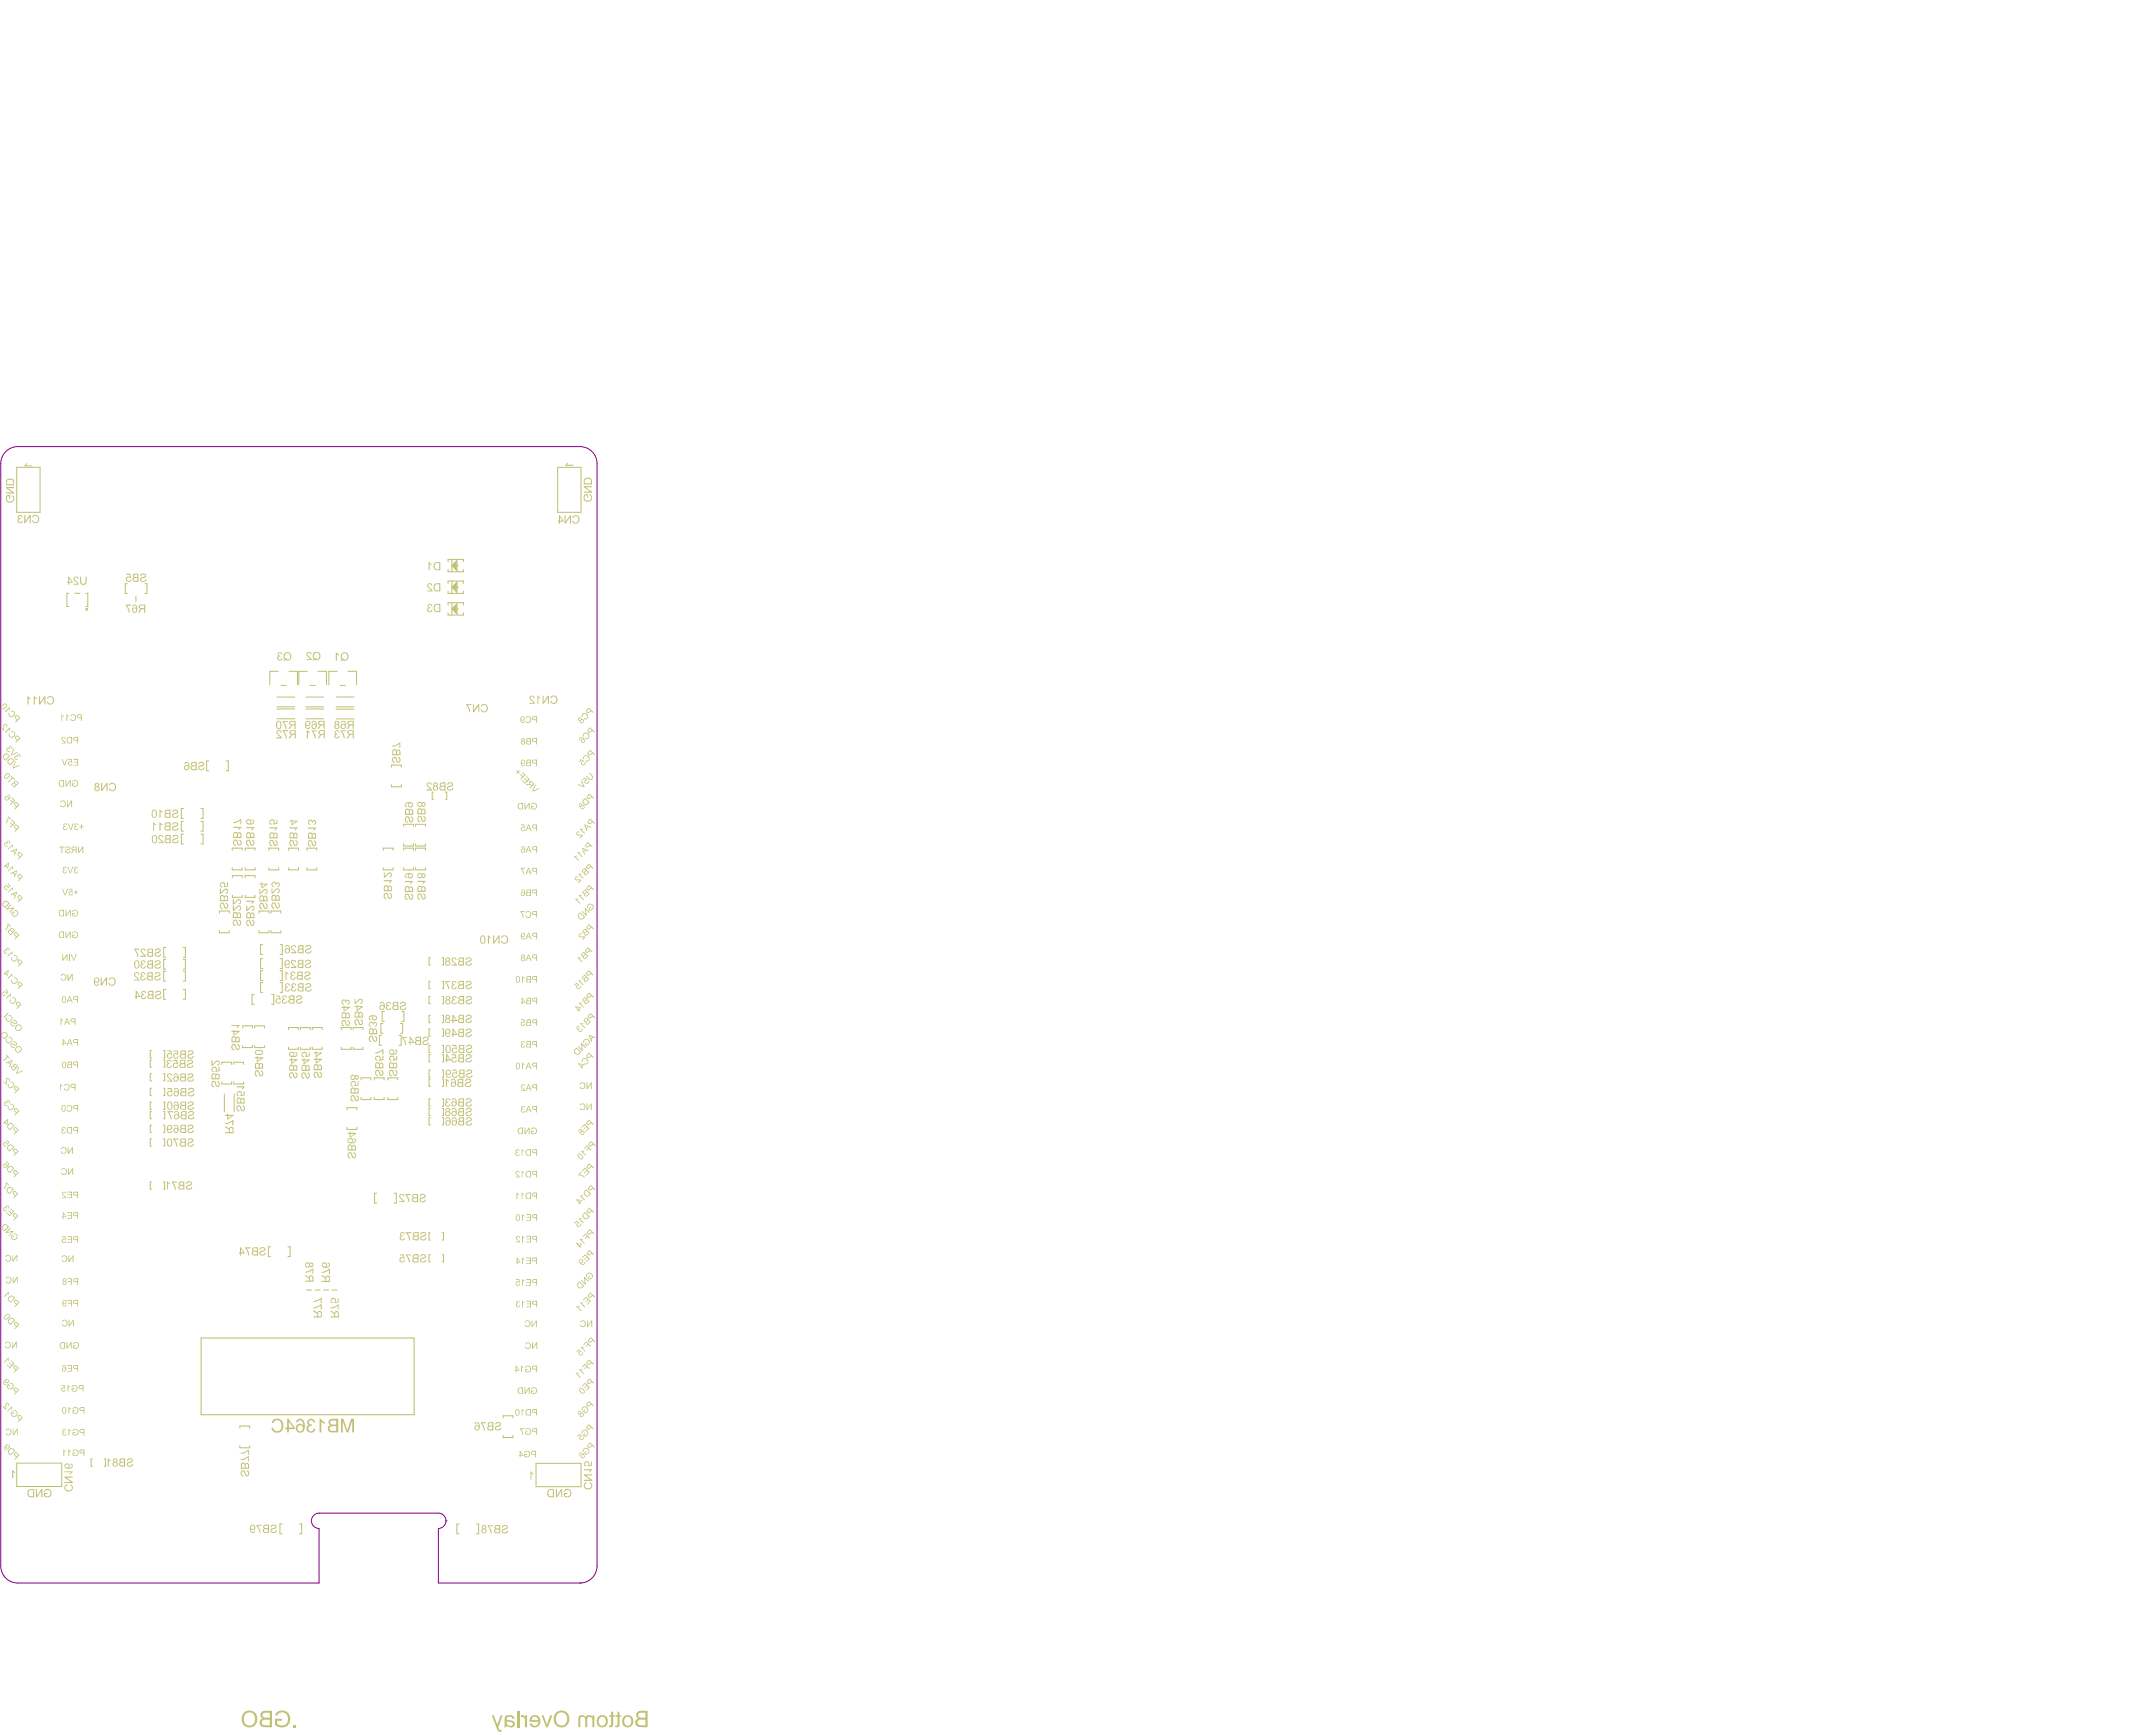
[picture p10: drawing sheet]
<svg xmlns="http://www.w3.org/2000/svg" width="842mm" height="677mm" viewBox="0 0 842 677" stroke-linecap="round" stroke-linejoin="round" font-family="sans-serif">
<g fill="#800080">
<circle cx="174.2" cy="593.7" r=".17"/>
<circle cx="226.5" cy="618" r=".17"/>
</g>
<path d="M6.9 174.4h219.6M.3 181v430.3M233.2 181v430.3M171.2 590.7h-46.6a2.99 2.99 0 0 0-3 3 2.99 2.99 0 0 0 3 3v21.3h-117.7M171.2 596.7v21.3h55.3" fill="none" stroke="#800080" stroke-width=".39"/>
<circle cx="171.2" cy="596.7" r=".17" fill="#800080"/>
<path d="M6.9 174.4a6.7 6.7 0 0 0-6.6 6.6M226.5 174.4a6.7 6.7 0 0 1 6.7 6.6M171.2 590.7a2.99 2.99 0 0 1 3 3 2.99 2.99 0 0 1-3 3M.3 611.3a6.7 6.7 0 0 0 6.6 6.7M233.2 611.3a6.7 6.7 0 0 1-6.7 6.7" fill="none" stroke="#800080" stroke-width=".39"/>
<g fill="none" stroke="#c0c073" stroke-width=".4">
<path d="M6.5 182.4h9.2v17.6h-9.2zM217.8 182.4h9.1v17.6h-9.1zM175 219.3v-.9h6v.9M176.5 218.4v4.8M177.8 219.6v2.3M177.9 219.5v2.6M178.2 219.3v3M26.9 231.6h-.8v5.2h.8M29.2 231.6h2M33.5 231.6h.8v5.2h-.8M49.8 227.9h-.9v3.8h.9M53.1 232.9v2"/>
<path d="M56.6 227.9h.8v3.8h-.8M175 230.8v.9h6v-.9M175 222.3v.9h6v-.9M175 227.8v-1h6v1M175 236.2v-.9h6v.9M175 239.2v.9h6v-.9M176.5 220.8l2-2v4zM176.5 229.3l2-2v4zM176.5 237.7l2-2v4zM176.5 237.7h2.5M176.5 229.3h2.5M176.5 226.8v4.9"/>
<path d="M176.5 235.3v4.8M176.5 220.8h2.5M177.1 220.4v.7M177.1 228.8v.8M177.1 237.3v.7M177.4 220.1v1.4M177.4 228.5v1.4M177.4 237v1.4M177.8 228.1v2.2M177.8 236.5v2.3M177.9 227.9v2.6M177.9 236.4v2.6"/>
<path d="M178.2 227.8v3M178.2 236.2v3M108.7 262.1h-3.3v5.2M109.7 267.6h2.1M112.9 262.1h3.3v5.2M120 262.1h-3.3v5.2M121.1 267.6h2.1M124.2 262.1h3.3v5.2M131.8 262.1h-3.4v5.2M132.8 267.6h2.1M135.9 262.1h3.4v5.2M81.5 297.1h-.8v3.8h.8"/>
<path d="M88.4 297.1h.8v3.8h-.8M152.9 299.5v-.8h3.9v.8M71.7 315.6h-.9v3.9h.9M78.5 315.6h.8v3.9h-.8M152.9 306.3v.9h3.9v-.9M169.3 309.2h-.5v2.9h.5M174 309.2h.5v2.9h-.5M71.7 320.6h-.9v3.9h.9M71.7 325.6h-.9v3.9h.9M78.5 325.6h.8v3.9h-.8M78.5 320.6h.8v3.9h-.8M90.7 331.9v-.8h3.8v.8"/>
<path d="M90.7 338.8v.8h3.8v-.8M95.8 331.9v-.8h3.8v.8M95.8 338.8v.8h3.8v-.8M105 331.9v-.8h3.8v.8M105 338.8v.8h3.8v-.8M112.8 331.9v-.8h3.8v.8M112.8 338.8v.8h3.8v-.8M119.9 331.9v-.8h3.8v.8M119.9 338.8v.8h3.8v-.8M149.7 331.9v-.8h3.8v.8M149.7 338.8v.8h3.8v-.8M157.7 331.9v-.8h3.8v.8"/>
<path d="M157.7 338.8v.8h3.8v-.8M157.7 322.6v-.8h3.8v.8M157.7 329.5v.8h3.8v-.8M162.3 331.9v-.8h3.9v.8M162.3 338.8v.8h3.9v-.8M162.3 329.5v.8h3.9v-.8M162.3 322.6v-.8h3.9v.8M85.7 356.5v-.8h3.8v.8M90.8 342.7v-.9h3.8v.9M90.8 349.5v.8h3.8v-.8M95.8 342.7v-.9h3.8v.9M95.8 349.5v.8h3.8v-.8"/>
<path d="M101.2 356.5v-.8h3.8v.8M105.9 356.5v-.8h3.8v.8M64.8 369.9h-.9v3.8h.9M64.8 374.5h-.9v3.9h.9M64.8 379.2h-.9v3.8h.9M71.6 379.2h.8v3.8h-.8M71.6 374.5h.8v3.9h-.8M71.6 369.9h.8v3.8h-.8M85.7 363.3v.8h3.8v-.8M101.2 363.3v.8h3.8v-.8M102.6 378.9h-.8v3.9h.8M102.6 368.8h-.8v3.8h.8"/>
<path d="M102.6 374.3h-.8v3.8h.8M105.9 363.3v.8h3.8v-.8M109.4 378.9h.9v3.9h-.9M109.4 374.3h.9v3.8h-.9M109.4 368.8h.9v3.8h-.9M168.1 373.9h-.5v2.8h.5M172.7 373.9h.5v2.8h-.5M64.8 386.3h-.9v3.8h.9M71.6 386.3h.8v3.8h-.8M99.3 388.3h-.9v3.8h.9M102.6 383.6h-.8v3.8h.8M106.1 388.3h.8v3.8h-.8"/>
<path d="M109.4 383.6h.9v3.8h-.9M149.6 399.6h-.8v3.8h.8M150.1 394.9h-.8v3.8h.8M156.4 399.6h.9v3.8h-.9M156.9 394.9h.9v3.8h-.9M168.1 383.1h-.5v2.8h.5M168.1 389h-.5v2.8h.5M168.1 396.4h-.5v2.8h.5M172.7 383.1h.5v2.8h-.5M172.7 389h.5v2.8h-.5M172.7 396.4h.5v2.8h-.5M59.2 410.1h-.5v2.9h.5"/>
<path d="M59.2 413.8h-.5v2.8h.5M59.2 419.1h-.5v2.8h.5M63.8 410.1h.5v2.9h-.5M63.8 413.8h.5v2.8h-.5M63.8 419.1h.5v2.8h-.5M86.6 415.5v-.8h3.9v.8M91.3 415.5v-.8h3.8v.8M94.8 401.3v-.8h3.8v.8M94.8 408.1v.9h3.8v-.9M99.4 408.1v.9h3.9v-.9M99.4 401.3v-.8h3.9v.8M112.7 402v-.8h3.8v.8"/>
<path d="M112.7 408.8v.8h3.8v-.8M117.3 402v-.8h3.9v.8M117.3 408.8v.8h3.9v-.8M122 408.8v.8h3.8v-.8M122 402v-.8h3.8v.8M133.3 408.8v.8h3.8v-.8M133.3 402v-.8h3.8v.8M138 408.8v.8h3.8v-.8M138 402v-.8h3.8v.8M149 404.2h-.8v3.9h.8M155.8 404.2h.9v3.9h-.9M168.1 401.7h-.5v2.9h.5"/>
<path d="M168.1 408.1h-.5v2.8h.5M168.1 411.7h-.5v2.8h.5M168.1 417.7h-.5v2.8h.5M172.7 401.7h.5v2.9h-.5M172.7 408.1h.5v2.8h-.5M172.7 411.7h.5v2.8h-.5M172.7 417.7h.5v2.8h-.5M59.2 424.9h-.5v2.8h.5M59.2 430.3h-.5v2.8h.5M59.2 433.9h-.5v2.9h.5M59.2 439.2h-.5v2.9h.5M63.8 439.2h.5v2.9h-.5"/>
<path d="M63.8 424.9h.5v2.8h-.5M63.8 430.3h.5v2.8h-.5M63.8 433.9h.5v2.9h-.5M86.6 422.4v.8h3.9v-.8M91.3 422.4v.8h3.8v-.8M135.5 433.3v-.9h3.9v.9M141 421.6v-.8h3.9v.8M141 428.4v.9h3.9v-.9M146.2 421.6v-.8h3.8v.8M146.2 428.4v.9h3.8v-.9M151.5 428.4v.9h3.8v-.9M151.5 421.6v-.8h3.8v.8"/>
<path d="M168.1 421.3h-.5v2.8h.5M168.1 429h-.5v2.8h.5M168.1 432.7h-.5v2.8h.5M168.1 436.3h-.5v2.9h.5M172.7 421.3h.5v2.8h-.5M172.7 429h.5v2.8h-.5M172.7 432.7h.5v2.8h-.5M172.7 436.3h.5v2.9h-.5M59.2 444.6h-.5v2.8h.5M63.8 444.6h.5v2.8h-.5M135.5 440.1v.8h3.9v-.8M59.2 461.5h-.5v2.8h.5"/>
<path d="M63.8 461.5h.5v2.8h-.5M147.1 465.8h-.8v3.9h.8M154 465.8h.8v3.9h-.8M105.7 486.7h-.9v3.9h.9M112.5 486.7h.8v3.9h-.8M168.1 489.8h-.5v2.9h.5M168.1 481.3h-.5v2.8h.5M172.7 489.8h.5v2.9h-.5M172.7 481.3h.5v2.8h-.5M119.7 503.6h2M123 503.6h2M126.4 503.6h2"/>
<path d="M129.7 503.6h2M93.7 557.6v-.9h3.8v.9M196.5 553.5v-.8h3.8v.8M6.5 571.2h17.6v9.1h-17.6zM36.1 569.6h-.5v2.8h.5M40.7 569.6h.5v2.8h-.5M93.7 564.4v.8h3.8v-.8M196.5 560.4v.8h3.8v-.8M209.4 571.3h17.5v9.1h-17.5zM110.2 595h-.9v3.8h.9M117 595h.8v3.8h-.8M179.3 595h-.8v3.8h.8"/>
<path d="M186.1 595h.9v3.8h-.9"/>
</g>
<g fill="none" stroke="#c0c073" stroke-width=".39">
<path d="M108.2 276h6.9M108.2 276.8h6.9M108.2 272.1h6.9M119.5 276h7M119.5 276.8h7M119.5 272.1h7M131.3 275.9h6.9M131.3 272.1h6.9M131.3 276.8h7M108.2 280.6h6.9M119.5 280.6h7M131.3 280.7h7"/>
<path d="M87.6 427.1v7M91.5 427.1v7"/>
</g>
<path d="M78.6 522.3h83.2v30h-83.2z" fill="none" stroke="#c0c073" stroke-width=".42"/>
<g fill="#c0c073">
<path d="M167.4 219.4l1.2 .8-.2 .4-.6-.5v2.5h-.4z"/>
<path d="M82.9 422.1h.1a1.17 1.17 0 0 1 1.5 1.4h.1a.47 .47 0 0 0 .6 .4 .47 .47 0 0 0 .2-.8v-.4l-.5-.2v-.5a1.12 1.12 0 0 1 .9 1.4 1.12 1.12 0 0 1-1.3 .8l-.6-1.3a.58 .58 0 0 0-.9-.4 .58 .58 0 0 0 0 1l.2 .5 .5 .1v.4l-.5-.1-.6-.8v-.9z"/>
<path d="M83 416.6h1.3a1.04 1.04 0 0 1 .2 1.5l.9-.2v-1.4h.4v1.7l-1.7 .3v-.4a.67 .67 0 0 0 .1-1.1 .67 .67 0 0 0-1.1 .2 .67 .67 0 0 0 .4 1l-.2 .3a1.03 1.03 0 0 1-.7-.8 1.03 1.03 0 0 1 .4-1.1z"/>
<path d="M82.6 414h.4v1.6l1.1-1.2a1 1 0 0 1 1.7 .2 1 1 0 0 1-.9 1.4v-.4a.66 .66 0 0 0 .6-.7 .66 .66 0 0 0-.7-.6 .66 .66 0 0 0-.6 .6l-.8 .9-.8 .3z"/>
<path d="M101.4 352.9a1.1 1.1 0 0 1 1.3-.2 1.1 1.1 0 0 1 .6 1.2 .52 .52 0 0 0 .7 .5 .52 .52 0 0 0 .2-.8l-.6-.6v-.4l.7 .2 .2 1a.93 .93 0 0 1-1 1.1 .93 .93 0 0 1-.7-1.3l-.1-.2a.6 .6 0 0 0-.9-.4 .6 .6 0 0 0-.1 .9l.6 .7v.4a1.38 1.38 0 0 1-.9-2.1z"/>
<path d="M101.3 347h.4v1.6l1.8-1.6a1.02 1.02 0 0 1 1 1 1.02 1.02 0 0 1-.9 1l-.1-.4a.63 .63 0 0 0 .5-1 .63 .63 0 0 0-1.1 .2l-.8 1-.8 .3z"/>
<path d="M122.5 510.4l1.3-.3 1.9-.9v2h-.5v-1.5l-2 1-.7 .1z"/>
<path d="M122.5 507.9l1.4-.3 1.8-1v2.1h-.5v-1.6l-1.7 1.1h-1z"/>
<path d="M129.1 510.4l1.6-.3 1.6-.9v2.1h-.4v-1.6l-1.7 1-1.1 .2z"/>
<path d="M129.4 507l.4-.3 .9 .1a1.03 1.03 0 0 1 .4 1.5l.8-.1v-1.3h.4v1.5l-1.6 .3-.1-.3a.69 .69 0 0 0 .2-1 .69 .69 0 0 0-1.1 0 .69 .69 0 0 0 .2 1v.4a1.14 1.14 0 0 1-.5-1.8z"/>
<path d="M136.2 449.9a1.2 1.2 0 0 1 1.2 .2 1.2 1.2 0 0 1 .4 1.3 .56 .56 0 0 0 .8 .2 .56 .56 0 0 0 0-.9l-.5-.4v-.5a1.13 1.13 0 0 1 1 1.4 1.13 1.13 0 0 1-1.4 .8l-.5-1.1a.65 .65 0 0 0-.8-.7 .65 .65 0 0 0-.2 1.1l.2 .5 .4 .1v.4a1.43 1.43 0 0 1-.6-2.4z"/>
<path d="M133.7 398.4a1.15 1.15 0 0 1 1.3 .1 1.15 1.15 0 0 1 .4 1.1 .53 .53 0 0 0 .8 .4 .53 .53 0 0 0 0-.9l-.6-.5 .1-.4 .7 .3 .3 .9a.92 .92 0 0 1-1 1.1 .92 .92 0 0 1-.8-1.2l-.1-.1a.6 .6 0 0 0-.8-.6 .6 .6 0 0 0-.2 1l.7 .6v.5l-.5-.1-.6-1z"/>
<path d="M133.6 390.4l.4-.1a.77 .77 0 0 1 1.1 .5 .88 .88 0 0 1 1.5 .2 .88 .88 0 0 1-.8 1.2l-.1-.4a.54 .54 0 0 0 .7-.6 .54 .54 0 0 0-.7-.5 .54 .54 0 0 0-.4 .7h-.3a.65 .65 0 0 0-.6-.8 .65 .65 0 0 0-.7 .5 .65 .65 0 0 0 .6 .8v.3a1.05 1.05 0 0 1-.9-.7 1.05 1.05 0 0 1 .2-1.1z"/>
<path d="M150.1 348.9a.91 .91 0 0 1 1.1-.3 .91 .91 0 0 1 .5 1l.1 .2a.55 .55 0 0 0 .5 .7 .55 .55 0 0 0 .5-.7l-.2-.6-.5-.2 .1-.4 .9 .5v.7a.92 .92 0 0 1-.9 1.1 .92 .92 0 0 1-.8-1.2 .63 .63 0 0 0-.8-.8 .63 .63 0 0 0-.3 1.1l.1 .5 .5 .1v.4l-1-.6-.1-1z"/>
<path d="M149.9 343.6h3.2v.3l-.8 .9h-.3l.4-.8h-2.5z"/>
<path d="M149.9 340.6h.4v1.5l1.8-1.5a1.02 1.02 0 0 1 1 .9 1.02 1.02 0 0 1-.9 1.1l-.1-.4a.66 .66 0 0 0 .7-.7 .66 .66 0 0 0-.7-.6 .66 .66 0 0 0-.7 .6l-1.5 1.2z"/>
<path d="M163.3 349h.1a1.08 1.08 0 0 1 1.2 .1 1.08 1.08 0 0 1 .4 1.2 .55 .55 0 0 0 .8 .3 .55 .55 0 0 0 .1-.8l-.6-.5v-.4a1.08 1.08 0 0 1 1.1 1.3 1.08 1.08 0 0 1-1.7 .6l-.2-.8a.63 .63 0 0 0-.8-.8 .63 .63 0 0 0-.3 1.1l.3 .5 .4 .1-.1 .4a1.39 1.39 0 0 1-.7-2.3z"/>
<path d="M163 343.9h3.2v.2l-.7 .9h-.4l.5-.7h-2.6z"/>
<path d="M163.3 318.8l1-.3 .6 1.1a.61 .61 0 0 0 .3 .8 .61 .61 0 0 0 .8-.2 .61 .61 0 0 0-.2-.8l-.5-.4v-.4l.9 .4v1.2a.86 .86 0 0 1-1 .7 .86 .86 0 0 1-.7-1v-.1a.66 .66 0 0 0-.9-.8 .66 .66 0 0 0-.2 1.1l.7 .5-.1 .4a1.35 1.35 0 0 1-.7-2.2z"/>
<path d="M25.4 580l.8-.5 .1 .4-.3 .1a1.14 1.14 0 0 0-.1 1.6 1.14 1.14 0 0 0 1.6 .2l.6-.7a.87 .87 0 0 0-.6-1.2l.1-.4 .7 .6 .2 .8-.3 .6a1.63 1.63 0 0 1-2.2 .7 1.63 1.63 0 0 1-.6-2.2z"/>
<path d="M25.2 576.4h3.2v.5h-2.5l2.5 1.6v.5h-3.2v-.4h2.5l-2.5-1.7z"/>
<path d="M25.2 574.4h3.2v.3l-.8 .9h-.4l.5-.8h-2.5z"/>
<path d="M88 438.5l1.4-.3 1.8-.9v2.1h-.4v-1.6l-1.8 1-1 .1z"/>
<path d="M94.5 574.1l.6-.2 .5 .3 .3 .9a.55 .55 0 0 0 .3 .7 .55 .55 0 0 0 .7-.3l-.5-1.4a1.15 1.15 0 0 1 1 1.2 1.15 1.15 0 0 1-1.2 1.1l-.4-.4-.3-.8a.63 .63 0 0 0-.8-.8 .63 .63 0 0 0-.2 1.1l.2 .4 .5 .2-.1 .3a1.36 1.36 0 0 1-1.1-1 1.36 1.36 0 0 1 .5-1.3z"/>
<path d="M94.1 569.7l1.7-.4 1.4-.9v2.1h-.3v-1.6l-1.8 1-1 .2z"/>
<path d="M94.1 567.1l1.6-.3 1.5-.8v2h-.3v-1.5l-2.3 1.1h-.5z"/>
<path d="M96.4 328.1a1.17 1.17 0 0 1 1.3 .1 1.17 1.17 0 0 1 .4 1.2 .48 .48 0 0 0 .6 .3 .48 .48 0 0 0 .3-.5l-.5-1.3 .6 .2 .3 1a.86 .86 0 0 1-.8 1.1 .86 .86 0 0 1-.9-1l-.2-.3a.6 .6 0 0 0-.8-.6 .6 .6 0 0 0-.2 .9l.7 .7v.4a1.45 1.45 0 0 1-.8-2.2z"/>
<path d="M96.2 322.9h3.2v.3l-.9 .9h-.3l.4-.8h-2.4z"/>
<path d="M96.6 359.2l.8-.1 .6 1.2a.61 .61 0 0 0 .8 .7 .61 .61 0 0 0 .2-1.1l-.5-.3v-.4l.8 .4v1.3a.9 .9 0 0 1-1.1 .5 .9 .9 0 0 1-.6-1.1v-.1a.63 .63 0 0 0-.9-.7 .63 .63 0 0 0-.1 1.1l.2 .4 .5 .2-.1 .4-.5-.2-.5-.7v-.9z"/>
<path d="M96.2 353.6h.4v1.6l1.4-1.5a1 1 0 0 1 1.4 .7 1 1 0 0 1-.9 1.2v-.4a.62 .62 0 0 0 .4-1 .62 .62 0 0 0-1 .1l-1.1 1.2-.6 .2z"/>
<path d="M96.2 351.6h3.2v.3l-.8 .9h-.4l.5-.7h-2.5z"/>
<path d="M99.7 418.2l.4-.4h.7l.6 1.1a.65 .65 0 0 0 .9 .8 .81 .81 0 0 0-.5-1.4v-.4a1.14 1.14 0 0 1 1.1 1.2 1.14 1.14 0 0 1-1.2 1.1l-.7-1.1a.63 .63 0 0 0-.8-.9 .63 .63 0 0 0-.2 1.1l.2 .5 .5 .1-.1 .4-1-.5z"/>
<path d="M123 418.5a1.19 1.19 0 0 1 1.5 1.4 .57 .57 0 0 0 .9 .3 .57 .57 0 0 0-.1-.9l-.5-.4v-.4l.7 .2 .3 1a.93 .93 0 0 1-1 1.1 .93 .93 0 0 1-.8-1.3l-.2-.4a.67 .67 0 0 0-1 .1 .67 .67 0 0 0 .3 1l.5 .3v.4a1.44 1.44 0 0 1-.6-2.4z"/>
<path d="M120.7 328.1h.9l.7 1.6a.47 .47 0 0 0 .6 .2 .47 .47 0 0 0 .2-.7l-.6-1.1a1.14 1.14 0 0 1 1.1 1.2 1.14 1.14 0 0 1-1.2 1l-.7-1.1a.63 .63 0 0 0-.7-.8 .63 .63 0 0 0-.3 1.1l.2 .5 .5 .1-.1 .4-.5-.2-.5-.7v-.9z"/>
<path d="M120.3 323.1h3.2v.2l-.8 1h-.4l.5-.8h-2.5z"/>
<path d="M120.5 320.3a.87 .87 0 0 1 1.5 .2 .91 .91 0 0 1 1.6 .3 .91 .91 0 0 1-1 1.3v-.5a.55 .55 0 0 0 .6-.5 .55 .55 0 0 0-.6-.6 .55 .55 0 0 0-.5 .7l-.3 .1a.65 .65 0 0 0-.4-.9 .65 .65 0 0 0-.8 .5 .65 .65 0 0 0 .6 .7l-.2 .5a1.08 1.08 0 0 1-.5-1.8z"/>
<path d="M228.3 579.1l.8-.5-.1 .5a1.07 1.07 0 0 0-.3 1.6 1.07 1.07 0 0 0 1.5 .2 .96 .96 0 0 0 .8-.9 .96 .96 0 0 0-.7-.9l.1-.5 .8 .8a1.62 1.62 0 0 1-1.7 2.1 1.62 1.62 0 0 1-1.2-2.4z"/>
<path d="M228.1 575.6h3.2v.4h-2.5l2.5 1.7v.4h-3.2v-.4h2.5l-2.5-1.7z"/>
<path d="M228.1 573.6h3.2v.2l-.8 1h-.4l.5-.8h-2.5z"/>
<path d="M228.4 570.7l.5-.3 .9 .3a.92 .92 0 0 1 .2 1.3l.9-.1v-1.3h.3v1.6l-1.6 .3-.1-.4a.68 .68 0 0 0 .2-1 .68 .68 0 0 0-1 0 .68 .68 0 0 0 .2 1v.5a1.12 1.12 0 0 1-.5-1.9z"/>
<path d="M5 557.8h.2v2l1.4-2h.3v2.5h-.2v-2l-1.4 2h-.3z"/>
<path d="M2.5 558l.1-.1a1.24 1.24 0 0 1 1.8 .4 1.24 1.24 0 0 1-.5 1.7 1.24 1.24 0 0 1-1.7-.5h.3l.3 .3a.95 .95 0 0 0 1.4-.7 .95 .95 0 0 0-1.2-1.1l-.4 .5-.3-.1z"/>
<path d="M2.5 532.8l.2-.1 1.2 1.1 .6-.6-1-1 .1-.3 1 1 .6-.5-1.1-1.1 .3-.2 1.3 1.3-1.8 1.8z"/>
<path d="M1.4 531.8l1.9-1.8v1.3l-.3-.7-1.3 1.4z"/>
<path d="M4.6 523.8h.3v2l1.4-2h.3v2.6h-.3v-2l-1.3 2h-.4z"/>
<path d="M2.2 524l.4-.2 .9 .1 .6 .8v.8a1.12 1.12 0 0 1-1.1 .9 1.12 1.12 0 0 1-1.1-.8l.3-.1 .3 .4a.91 .91 0 0 0 1.1-.3 .91 .91 0 0 0-.1-1.2 .91 .91 0 0 0-1.2 .1l-.4 .1z"/>
<path d="M5 498.4h.2v2.1l1.4-2.1h.3v2.6h-.2v-2l-1.4 2h-.3z"/>
<path d="M2.4 498.9l.6-.5h.7l.8 1-.1 1-.5 .6-1.3-.1-.4-.6 .3-.2a.93 .93 0 0 0 1.5 .3 .93 .93 0 0 0-.1-1.5 .72 .72 0 0 0-.7-.2 .72 .72 0 0 0-.6 .5l-.3-.1z"/>
<path d="M4.8 490h.3v1.9l1.3-1.9h.4v2.5h-.3v-2l-1.3 2h-.4z"/>
<path d="M2.3 490.2l1.1-.3 .7 .5 .1 1.5-.3 .5-.8 .1a.83 .83 0 0 1-1-.7l.3-.2 .2 .4a.96 .96 0 0 0 1.4-.5 .96 .96 0 0 0-.7-1.3h-.5l-.3 .5h-.4z"/>
<path d="M28.6 566.1l.7-.2a1.33 1.33 0 0 1 1.2 1.9 1.33 1.33 0 0 1-2.2 .3v-1h1.1v.4h-.8v.5l1.1 .1a.97 .97 0 0 0 .5-1.5 .97 .97 0 0 0-1.5-.1l-.1 .2-.3-.1z"/>
<path d="M26.7 565.9l1 .7-.1 .2-.6-.3v1.9h-.3z"/>
<path d="M24.8 565.9l.9 .6v.3l-.6-.3v1.9h-.3z"/>
<path d="M28.5 558.2l.8-.4a1.33 1.33 0 0 1 1.2 1.9 1.33 1.33 0 0 1-2.2 .3v-.9h1.1v.4h-.8v.5h1.1a.97 .97 0 0 0 .5-1.4 .97 .97 0 0 0-1.5-.2l-.1 .3-.3-.1z"/>
<path d="M26.7 557.8l1 .7-.1 .3-.6-.4v2h-.3z"/>
<path d="M24.6 558h.1a.7 .7 0 0 1 .7-.1 .7 .7 0 0 1 .5 .6h-.3a.46 .46 0 0 0-.5-.4 .46 .46 0 0 0-.4 .5 .46 .46 0 0 0 .6 .3l.1 .3a.52 .52 0 0 0-.8 .3 .52 .52 0 0 0 .4 .7 .52 .52 0 0 0 .6-.5h.3a.78 .78 0 0 1-1.1 .7 .78 .78 0 0 1 0-1.4l-.4-.2z"/>
<path d="M26.3 532.9h1.8v2.6h-1.9v-.3h1.6v-.9h-1.4v-.3h1.4v-.7h-1.5z"/>
<path d="M28.7 524.2l.9-.2a1.35 1.35 0 0 1 1.1 1.9 1.35 1.35 0 0 1-2.2 .3v-1h1.1v.4h-.8v.5l.7 .1a.94 .94 0 0 0 1-1.3 .94 .94 0 0 0-1.7-.1l-.3-.1z"/>
<path d="M25.9 524h.4v2l1.3-2h.4v2.5h-.4v-1.9l-1.3 1.9h-.4z"/>
<path d="M26.4 499h1.7v2.6h-.4v-1.1h-1.2v-.4h1.2v-.7h-1.3z"/>
<path d="M26.7 490.2h.3v1.9l1.4-1.9h.3v2.5h-.3v-2l-1.3 2h-.4z"/>
<path d="M24.3 490.4l1-.3 .8 .5 .1 1.4-.8 .7a1.15 1.15 0 0 1-1.4-.9h.3l.3 .4a.95 .95 0 0 0 1.4-.6 .95 .95 0 0 0-.8-1.2h-.4l-.4 .5-.3-.1z"/>
<path d="M26.3 482.6h1.8v2.6h-1.9v-.3h1.6v-.9h-1.4v-.3h1.4v-.7h-1.5z"/>
<path d="M24.3 482.6h1.2l.3 1.4-.3 .1a.57 .57 0 0 0-.8-.3 .57 .57 0 0 0 0 .9 .57 .57 0 0 0 .8-.2h.4l-.3 .5a.85 .85 0 0 1-1.1 0 .85 .85 0 0 1-.2-1.1 .85 .85 0 0 1 1.1-.3l-.1-.6h-1z"/>
<path d="M26.3 465.2h1.8v2.6h-1.9v-.3h1.6v-.9h-1.4v-.3h1.4v-.7h-1.5z"/>
<path d="M24.3 465.5l.6-.3a.75 .75 0 0 1 1 .8h-.4a.53 .53 0 0 0-.5-.5 .53 .53 0 0 0-.5 .5 .53 .53 0 0 0 .4 .6l1 1.2h-1.7v-.3h1.2l-.6-.7a.97 .97 0 0 1-.5-1.3z"/>
<path d="M26.5 456.1h.4v2l1.3-2h.4v2.5h-.4v-1.9l-1.2 1.9h-.5z"/>
<path d="M24.2 456.3l1.2-.2 .7 1-.1 .9-.6 .6-1.1-.1-.5-.5 .5-.1a.86 .86 0 0 0 1.2 .3 .86 .86 0 0 0 .2-1.3 .76 .76 0 0 0-.7-.6 .76 .76 0 0 0-.7 .6l-.4-.1z"/>
<path d="M26.3 431.6l1.3-.1 .6 .9-.1 .9a1.1 1.1 0 0 1-1.1 .7 1.1 1.1 0 0 1-1.1-.8l.4-.1 .2 .5 .5 .1a.96 .96 0 0 0 .8-1.3 .96 .96 0 0 0-1.3-.5l-.1 .3-.4-.1z"/>
<path d="M25.3 423.3l1.3-.1 .6 1-.2 .8a1.1 1.1 0 0 1-1 .8 1.1 1.1 0 0 1-1.1-.9l.4-.1 .2 .5 .5 .1a.96 .96 0 0 0 .8-1.2 .96 .96 0 0 0-1.4-.6v.3l-.4-.1z"/>
<path d="M23.5 423.1l.9 .6v.4l-.7-.4v2h-.2z"/>
<path d="M23.7 397.5l.9 .6v.4l-.6-.4v2h-.3z"/>
<path d="M28.6 363.7l.6-.1a1.34 1.34 0 0 1 1.2 1.9 1.34 1.34 0 0 1-2.3 .3v-.9h1.1v.3h-.7v.6l.7 .1a.97 .97 0 0 0 .9-1.4 .97 .97 0 0 0-1.6-.1h-.4z"/>
<path d="M25.6 363.6h.3v2.1l1.4-2.1h.3v2.6h-.3v-2l-1.4 2h-.3z"/>
<path d="M28.4 355.4l.8-.2a1.34 1.34 0 0 1 1.2 1.9 1.34 1.34 0 0 1-2.3 .3v-.9h1.1v.3h-.7v.5l.7 .2a.97 .97 0 0 0 .9-1.4 .97 .97 0 0 0-1.6-.1h-.4z"/>
<path d="M25.6 355.2h.3v2l1.4-2h.3v2.5h-.3v-1.9l-1.4 1.9h-.3z"/>
<path d="M30.5 330.5h.3v2l1.4-2h.3v2.5h-.3v-1.9l-1.4 1.9h-.3z"/>
<path d="M25.7 330.8l.5-.3a.81 .81 0 0 1 1.2 .7 .81 .81 0 0 1-1.2 .8 .52 .52 0 0 0-.3 .8 .52 .52 0 0 0 .9-.1l.3-.5 .4 .1-.4 .7h-1.1a.75 .75 0 0 1-.5-.9 .75 .75 0 0 1 1-.5 .48 .48 0 0 0 .5-.6 .48 .48 0 0 0-.8-.1l-.7 .4z"/>
<path d="M23.2 330.5h2v.4h-.9v2.1h-.3v-2.1h-.8z"/>
<path d="M31.7 321.9h.3v.8h.7v.2h-.7v.7h-.3v-.7h-.7v-.2h.7z"/>
<path d="M29.3 321.6h.1a.74 .74 0 0 1 1.2 .5h-.3a.46 .46 0 0 0-.6-.4 .46 .46 0 0 0-.3 .6 .46 .46 0 0 0 .6 .3v.2a.53 .53 0 0 0-.7 .4 .53 .53 0 0 0 .4 .6 .53 .53 0 0 0 .6-.5h.4a.81 .81 0 0 1-1.2 .7 .81 .81 0 0 1-.1-1.3l-.3-.5z"/>
<path d="M26.5 321.5h.3l.8 2.3 .8-2.3h.4l-1 2.5h-.3z"/>
<path d="M24.9 321.6h.1a.77 .77 0 0 1 1.3 .5h-.4a.46 .46 0 0 0-.4-.4 .46 .46 0 0 0-.5 .5 .46 .46 0 0 0 .6 .4l.1 .2a.52 .52 0 0 0-.7 .3 .52 .52 0 0 0 .3 .7 .52 .52 0 0 0 .6-.5h.4a.78 .78 0 0 1-1.2 .7 .78 .78 0 0 1 0-1.3l-.3-.3z"/>
<path d="M28.6 296.3h1.9v2.5h-1.9v-.2h1.6v-1h-1.5v-.2h1.5v-.8h-1.6z"/>
<path d="M26.7 296.3h1.3l.2 1.3h-.4a.54 .54 0 0 0-.8 0 .54 .54 0 0 0 .1 .8 .54 .54 0 0 0 .8-.3h.3v.3l-.6 .5-.9-.4a.82 .82 0 0 1 .1-1.1 .82 .82 0 0 1 1-.1l-.1-.7h-1z"/>
<path d="M24.1 296.3h.3l.8 2.3 .8-2.3h.4l-1 2.5h-.4z"/>
<path d="M24.3 287.8h1.1l.2 .6h-.2a.55 .55 0 0 0-.7-.4 .55 .55 0 0 0-.4 .6 .55 .55 0 0 0 .5 .5l.9 1.1h-1.7v-.3h1.3l-1.3-1.3z"/>
<path d="M10.2 180.8h.4l-.5 .9h2.5v.3h-3.1z"/>
<path d="M42.8 381.8l1-.2a1.6 1.6 0 0 1 1.3 2.3 1.6 1.6 0 0 1-2.7 .2l-.1-.3 .5-.1a1.07 1.07 0 0 0 1.4 .7 1.07 1.07 0 0 0 .5-1.6 .95 .95 0 0 0-.8-.9 .95 .95 0 0 0-1.1 .7l-.4-.1z"/>
<path d="M39.3 381.6h.4v2.5l1.7-2.5h.4v3.2h-.4v-2.5l-1.7 2.5h-.4z"/>
<path d="M73.4 444.9l.7-.6 .9 .1 .5 .5a1.24 1.24 0 0 1-1.6 1.4 .63 .63 0 0 0 0 .9 .63 .63 0 0 0 .9 0l.5-.7h.4l-.1 .6-.8 .5h-1.1l-.4-.5a1 1 0 0 1 1.1-1.3v-.1a.56 .56 0 0 0 .7-.6 .56 .56 0 0 0-.9-.3l-.3 .1-.2 .5-.4-.1z"/>
<path d="M67.7 444.4h2v.5h-1.5l.8 1.4 .3 1.3h-.4l-.3-1.3z"/>
<path d="M73.5 430.3l1.4-.3 .7 .4v.4a1.77 1.77 0 0 1-1.7 1.1v.1a.72 .72 0 0 0 .3 1 .72 .72 0 0 0 .9-.3l.3-.5h.4a1.24 1.24 0 0 1-1.4 1.1 1.24 1.24 0 0 1-1-1.5l1.3-.5a.49 .49 0 0 0 .5-.6 .49 .49 0 0 0-.7-.4l-.6 .2-.1 .5-.4-.1z"/>
<path d="M73.5 425.3l1-.6 .8 .1a.84 .84 0 0 1 .5 1.1 .84 .84 0 0 1-1 .5l-.2 .1a.61 .61 0 0 0-.7 .3 .61 .61 0 0 0 .2 .8h.9l.6-.7h.4a1.28 1.28 0 0 1-1.5 1.2 1.28 1.28 0 0 1-1.1-1.5l1.1-.5a.59 .59 0 0 0 .9-.6 .59 .59 0 0 0-.9-.4l-.6 .6h-.5z"/>
<path d="M65.4 424.7h1.6l.4 1.7h-.6a.68 .68 0 0 0-1 0 .68 .68 0 0 0 .1 1 .68 .68 0 0 0 1-.2l.5-.1a1.05 1.05 0 0 1-1.4 .8 1.05 1.05 0 0 1-.6-1.4 1.05 1.05 0 0 1 1.4-.5l-.1-.8h-1.3z"/>
<path d="M73.4 410.4l.8-.4a.91 .91 0 0 1 1.3 .7 .91 .91 0 0 1-1 1l-.3 .2a.59 .59 0 0 0-.5 .8 .59 .59 0 0 0 .9 .2l.7-.7h.4a1.24 1.24 0 0 1-1.4 1.2 1.24 1.24 0 0 1-1-1.5l1-.5a.59 .59 0 0 0 .7-.2 .59 .59 0 0 0-.1-.8 .59 .59 0 0 0-.8 .1l-.4 .5h-.4z"/>
<path d="M67.8 410.1h1.6l.3 1.6-.4 .1a.69 .69 0 0 0-1.1-.1 .69 .69 0 0 0 .2 1.1 .69 .69 0 0 0 1-.4h.3v.3l-.7 .6-1.2-.5v-1.2l.6-.5 .8 .2-.2-.8h-1.2z"/>
<path d="M65.3 410.1h1.6l.3 1.6-.4 .1a.68 .68 0 0 0-1-.2 .68 .68 0 0 0 0 1.1 .68 .68 0 0 0 1-.2l.5-.1a1.07 1.07 0 0 1-1.4 .8 1.07 1.07 0 0 1-.7-1.4 1.07 1.07 0 0 1 1.6-.5l-.2-.8h-1.3z"/>
<path d="M110.3 281.5h2.1v.3h-1.6l.9 1.6 .2 1.2h-.3l-.5-1.8z"/>
<path d="M108.7 254.8l.2-.1a.98 .98 0 0 1 1.4 .8l-.4-.1a.56 .56 0 0 0-.7-.5 .56 .56 0 0 0-.4 .7 .56 .56 0 0 0 .7 .4v.3a.64 .64 0 0 0-.8 .5 .64 .64 0 0 0 .5 .7 .64 .64 0 0 0 .8-.6l.3 .1a.98 .98 0 0 1-1.5 .7 .98 .98 0 0 1 .1-1.6l-.5-.3z"/>
<path d="M119.8 254.8l1.3-.3 .6 .6v.3l-.4 .1a.63 .63 0 0 0-.7-.6 .63 .63 0 0 0-.6 .6 .63 .63 0 0 0 .6 .6l.8 .8 .4 .8h-2.1v-.4h1.6l-1.2-1.1a1.04 1.04 0 0 1-.3-1.4z"/>
<path d="M131.2 254.7l1.1 .8v.4l-.7-.5v2.5h-.4z"/>
<path d="M164.2 490.1l.6-.5 1.1 .1a.84 .84 0 0 1 .5 1.1 .84 .84 0 0 1-1 .5l-.2 .1a.65 .65 0 0 0-.7 .9 .65 .65 0 0 0 1.1 .2l.6-.7h.3a1.2 1.2 0 0 1-1.4 1.2 1.2 1.2 0 0 1-1-1.5l1.1-.5a.61 .61 0 0 0 .8-.8 .61 .61 0 0 0-1.1-.1l-.4 .5h-.4z"/>
<path d="M158.5 489.7h2.1v.4h-1.6l.9 1.5 .3 1.3h-.5l-.5-1.9z"/>
<path d="M156.2 489.7h1.5l.3 1.6-.3 .1a.69 .69 0 0 0-1-.2 .69 .69 0 0 0 0 1.1 .69 .69 0 0 0 1-.2l.4-.1a1.07 1.07 0 0 1-1.3 .9 1.07 1.07 0 0 1-.7-1.5 1.07 1.07 0 0 1 1.5-.5l-.2-.8h-1.2z"/>
<path d="M156.6 391.3l.7-.3 1 .3a1.01 1.01 0 0 1 .1 1.2 1.01 1.01 0 0 1-1.2 .4 .63 .63 0 0 0-.4 .9 .63 .63 0 0 0 1 .1l.5-.7 .4 .1-.1 .3a1.19 1.19 0 0 1-1.5 .8 1.19 1.19 0 0 1-.8-1.5l1-.4a.55 .55 0 0 0 .8-.3 .55 .55 0 0 0-.5-.8h-.5l-.4 .6h-.4z"/>
<path d="M151 391.4h.1a.94 .94 0 0 1 1-.3 .94 .94 0 0 1 .6 .8l-.3 .1a.55 .55 0 0 0-.6-.6 .55 .55 0 0 0-.5 .6 .55 .55 0 0 0 .7 .5v.3a.65 .65 0 0 0-.9 .3 .65 .65 0 0 0 .5 .9 .65 .65 0 0 0 .8-.6l.3 .2a.96 .96 0 0 1-1.5 .6 .96 .96 0 0 1 .1-1.7l-.4-.4z"/>
<path d="M182.3 436.4l1.3-.2a.86 .86 0 0 1 .6 .9 .86 .86 0 0 1-.9 .7l-.2 .1a.65 .65 0 0 0-.8 .9 .65 .65 0 0 0 1.1 .2l.5-.2 .1-.5h.4a1.21 1.21 0 0 1-1.4 1.1 1.21 1.21 0 0 1-1-1.5l1.1-.4a.51 .51 0 0 0 .7-.2 .51 .51 0 0 0-.3-.7l-.6-.1-.5 .6h-.4z"/>
<path d="M182 429.1l.5-.3h.9a.87 .87 0 0 1 .8 1 .87 .87 0 0 1-1.1 .7l-.1 .1a.59 .59 0 0 0-.8 .6 .59 .59 0 0 0 .9 .5l.5-.2 .3-.6h.4v.3a1.22 1.22 0 0 1-1.5 .9 1.22 1.22 0 0 1-.8-1.5l1.1-.5a.54 .54 0 0 0 .7-.6 .54 .54 0 0 0-.8-.4h-.4l-.3 .6-.4-.1z"/>
<path d="M174.3 429l.1-.1a.94 .94 0 0 1 1.5 .7h-.5a.53 .53 0 0 0-.6-.5 .53 .53 0 0 0-.4 .7 .53 .53 0 0 0 .7 .4v.3a.64 .64 0 0 0-.8 .4 .64 .64 0 0 0 .5 .8 .64 .64 0 0 0 .7-.6l.4 .1a.98 .98 0 0 1-1.5 .7 .98 .98 0 0 1 0-1.7 .75 .75 0 0 1-.1-1.2z"/>
<path d="M182.5 417.7l1.2-.1a.92 .92 0 0 1 .7 1.1 .92 .92 0 0 1-1.2 .6h-.1a.63 .63 0 0 0-.6 .9 .63 .63 0 0 0 1.1 .1l.5-.2 .1-.4 .4 .2a1.25 1.25 0 0 1-1.5 .9 1.25 1.25 0 0 1-1-1.4l1-.5a.56 .56 0 0 0 .9-.2 .56 .56 0 0 0-.4-.8h-.6l-.5 .6h-.4z"/>
<path d="M176.7 417.6h1.5l.4 1.7h-.4a.67 .67 0 0 0-1.1-.1 .67 .67 0 0 0 .2 1 .67 .67 0 0 0 .9-.4l.5 .2-.6 .7a1.07 1.07 0 0 1-1.6-1 1.07 1.07 0 0 1 1.7-.9l-.2-.8h-1.3z"/>
<path d="M182.2 401.8l1.3-.2a.92 .92 0 0 1 .6 1.1 .92 .92 0 0 1-1.1 .7h-.4a.62 .62 0 0 0-.2 1 .62 .62 0 0 0 1 0l.5-.7 .4 .1-.1 .2a1.15 1.15 0 0 1-1.5 .9 1.15 1.15 0 0 1-.6-1.7l1-.3a.54 .54 0 0 0 .7-.6 .54 .54 0 0 0-.8-.4l-.5 .1-.2 .5h-.4z"/>
<path d="M182.2 396.3l.7-.2 1 .2a1.01 1.01 0 0 1 .1 1.3 1.01 1.01 0 0 1-1.2 .4h-.2a.62 .62 0 0 0-.2 1 .62 .62 0 0 0 1 0l.5-.7 .4 .1-.1 .2a1.17 1.17 0 0 1-1.5 .9 1.17 1.17 0 0 1-.7-1.6l1.1-.5a.54 .54 0 0 0 .7-.5 .54 .54 0 0 0-.8-.4l-.5 .1-.2 .5h-.4z"/>
<path d="M182.1 389.2l.7-.4h.8a.86 .86 0 0 1 .6 1 .86 .86 0 0 1-.9 .7l-.1 .1a.66 .66 0 0 0-.9 .7 .66 .66 0 0 0 1.1 .4l.6-.7h.4a1.21 1.21 0 0 1-1.4 1.1 1.21 1.21 0 0 1-1-1.5l1.1-.4a.58 .58 0 0 0 .8-.5 .58 .58 0 0 0-.8-.5l-.7 .6h-.4z"/>
<path d="M176.6 389.2l.6-.4 .7 .1 .5 .5-.3 .4a.56 .56 0 0 0-.5-.7 .56 .56 0 0 0-.6 .6 .56 .56 0 0 0 .6 .5v.3a.63 .63 0 0 0-.8 .5 .63 .63 0 0 0 .6 .7 .63 .63 0 0 0 .7-.6l.4 .1-.4 .8h-1.1a.84 .84 0 0 1-.6-.8 .84 .84 0 0 1 .6-.9l-.5-.5z"/>
<path d="M182.2 383.2l1.3-.3 .6 .3 .1 1-1.2 .5a.65 .65 0 0 0-.8 .8 .65 .65 0 0 0 1.1 .3l.5-.3 .1-.4h.4a1.2 1.2 0 0 1-1.3 1.1 1.2 1.2 0 0 1-1-1.4l1-.5a.59 .59 0 0 0 .7-.3 .59 .59 0 0 0-.1-.7 .59 .59 0 0 0-.8 0l-.5 .5h-.4z"/>
<path d="M176.7 383.2l.5-.3 .8 .2 .3 .7-.4-.1a.53 .53 0 0 0-.6-.5 .53 .53 0 0 0-.4 .7 .53 .53 0 0 0 .7 .4v.3a.64 .64 0 0 0-.9 .4 .64 .64 0 0 0 .5 .8 .64 .64 0 0 0 .8-.5l.4 .1-.6 .7-.7 .1-.5-.3a.8 .8 0 0 1-.3-.8 .8 .8 0 0 1 .6-.7l-.4-.5z"/>
<path d="M173.8 383h2.1v.3h-1.5l.9 1.7 .1 1.1h-.4l-.1-1.1z"/>
<path d="M188.3 275l.8-.2a1.57 1.57 0 0 1 1.4 2.3 1.57 1.57 0 0 1-2.7 .1l.4-.3 .3 .5a1.21 1.21 0 0 0 1.7-.5 1.21 1.21 0 0 0-.7-1.7h-.6l-.7 .6h-.4z"/>
<path d="M184.7 274.9h.4v2.5l1.7-2.5h.4v3.1h-.3v-2.4l-1.7 2.4h-.5z"/>
<path d="M182 274.9h2.2v.3h-1.7l1 1.6 .1 1.2h-.3l-.4-1.6z"/>
<path d="M204.9 566.6l.5-.2 1.1 .1 .6 .9-.1 .7a1.34 1.34 0 0 1-2.3 .5v-.9h1.1v.3h-.8v.5l.7 .2a.94 .94 0 0 0 1-1.4 .94 .94 0 0 0-1.7-.1l-.3-.1z"/>
<path d="M205.3 557.9l.8-.4 .8 .2 .6 .8-.1 .8a1.34 1.34 0 0 1-2.3 .5v-.9h1.1v.2h-.7v.5l.6 .3a.99 .99 0 0 0 1.1-1.4 .99 .99 0 0 0-1.7-.1l-.3-.1z"/>
<path d="M203.1 557.6h1.7v.3h-1.3l.8 1.4 .1 .8h-.4l-.2-1.2z"/>
<path d="M203.8 550.1l.9 .6v.3l-.7-.3v1.9h-.2z"/>
<path d="M205.3 533.5l.5-.3 1.1 .1 .6 1.1a1.4 1.4 0 0 1-.9 1.3 1.4 1.4 0 0 1-1.5-.3v-1h1v.4h-.6v.5l.5 .2a.96 .96 0 0 0 1.1-1.3 .96 .96 0 0 0-1.6-.3h-.4z"/>
<path d="M203.5 533.2l.9 .6v.3l-.6-.3v1.9h-.3z"/>
<path d="M207.8 524h.4v2.1l1.3-2.1h.3v2.6h-.3v-2l-1.3 2h-.4z"/>
<path d="M205.5 524.2l1.1-.2 .5 .5a1.22 1.22 0 0 1-.1 1.9 1.22 1.22 0 0 1-1.9-.6l.4-.1 .6 .7a1 1 0 0 0 .9-1.2 1 1 0 0 0-1.3-.7l-.2 .3h-.4z"/>
<path d="M205.5 499.4h1.9v2.5h-1.9v-.3h1.6v-.9h-1.5v-.2h1.5v-.8h-1.6z"/>
<path d="M203.9 499.4l1 .6v.3l-.6-.3v1.9h-.4z"/>
<path d="M201.6 499.4h1.2l.3 1.3-.4 .1a.56 .56 0 0 0-.8-.1 .56 .56 0 0 0 .1 .9 .56 .56 0 0 0 .8-.4l.3 .3-.6 .5-.9-.4-.1-1 .6-.4 .6 .2-.1-.7h-1z"/>
<path d="M205.5 490.9h1.9v2.6h-1.9v-.3h1.6v-.9h-1.5v-.3h1.5v-.7h-1.6z"/>
<path d="M203.9 490.9l1 .6v.3l-.6-.3v2h-.4z"/>
<path d="M205.5 482.5h1.9v2.5h-1.9v-.3h1.6v-.9h-1.5v-.2h1.5v-.8h-1.6z"/>
<path d="M203.9 482.5l1 .6v.3l-.6-.3v1.9h-.4z"/>
<path d="M201.6 482.6l1.1-.1 .4 .5v.2h-.4a.53 .53 0 0 0-.4-.5 .53 .53 0 0 0-.6 .4 .53 .53 0 0 0 .4 .6l.9 .8 .2 .5h-1.7v-.3h1.2l-.8-.8a.82 .82 0 0 1-.3-1.3z"/>
<path d="M203.8 465.6l.9 .6v.3l-.7-.3v1.9h-.2z"/>
<path d="M201.7 465.6l1 .6v.3l-.6-.3v1.9h-.4z"/>
<path d="M203.8 457.1l.9 .6v.3l-.7-.3v1.9h-.2z"/>
<path d="M201.4 457.4l1-.3 .5 .6-.3 .2a.53 .53 0 0 0-.6-.5 .53 .53 0 0 0-.5 .5 .53 .53 0 0 0 .5 .6l1 1.1h-1.7v-.2h1.2l-1.1-1.1z"/>
<path d="M203.8 448.7l.9 .6v.3l-.7-.3v1.9h-.2z"/>
<path d="M201.5 448.9l.1-.1a.79 .79 0 0 1 1.3 .5h-.3a.45 .45 0 0 0-.5-.4 .45 .45 0 0 0-.4 .5 .45 .45 0 0 0 .5 .4l.1 .2a.5 .5 0 0 0-.7 .3 .5 .5 0 0 0 .4 .6 .5 .5 0 0 0 .6-.4l.3 .2-.6 .6-1-.4-.1-.6 .5-.5-.3-.2z"/>
<path d="M203.7 432h.1a.71 .71 0 0 1 .7-.2 .71 .71 0 0 1 .5 .6h-.2a.46 .46 0 0 0-.5-.4 .46 .46 0 0 0-.4 .5 .46 .46 0 0 0 .5 .4l.1 .2a.52 .52 0 0 0-.7 .3 .52 .52 0 0 0 .3 .7 .52 .52 0 0 0 .7-.5h.3a.8 .8 0 0 1-1.2 .7 .8 .8 0 0 1 0-1.4l-.3-.2z"/>
<path d="M203.6 423.6l.6-.3a.75 .75 0 0 1 .9 .8h-.3a.53 .53 0 0 0-.6-.5 .53 .53 0 0 0-.5 .5 .53 .53 0 0 0 .5 .6l.9 1.1h-1.7v-.2h1.3l-.7-.7a.97 .97 0 0 1-.4-1.3z"/>
<path d="M203.9 414.9l1 .5v.4l-.6-.4v2h-.4z"/>
<path d="M203.5 398h1.3l.2 1.3-.2 .1a.57 .57 0 0 0-.9-.3 .57 .57 0 0 0 0 1 .57 .57 0 0 0 .9-.3h.3l-.2 .5a.85 .85 0 0 1-1.2 .1 .85 .85 0 0 1-.1-1.2 .85 .85 0 0 1 1.1-.2l-.2-.7h-1z"/>
<path d="M203.9 381.1l1 .5v.4l-.6-.4v2h-.4z"/>
<path d="M205.5 355.9l1.4-.1 .6 .9-.2 .9a1.1 1.1 0 0 1-1.1 .7 1.1 1.1 0 0 1-1-.8l.3-.1 .3 .5 .5 .1a.96 .96 0 0 0 .8-1.3 .96 .96 0 0 0-1.4-.5l-.1 .3-.3-.1z"/>
<path d="M203.3 355.7h1.6v.3h-1.2l.8 2.2h-.3z"/>
<path d="M203.5 321.9h1.3l.2 1.3-.2 .1a.57 .57 0 0 0-.9-.2 .57 .57 0 0 0 0 .9 .57 .57 0 0 0 .9-.2h.3l-.2 .5a.85 .85 0 0 1-1.2 0 .85 .85 0 0 1-.1-1.1 .85 .85 0 0 1 1.1-.3l-.2-.7h-1z"/>
<path d="M207.8 313.5l.6-.1a1.34 1.34 0 0 1 1.3 2 1.34 1.34 0 0 1-2.3 .2v-.9h1.1v.3h-.8v.6l.8 .1a.97 .97 0 0 0 .9-1.4 .97 .97 0 0 0-1.7-.1h-.3z"/>
<path d="M204.9 313.4h.3v2.1l1.4-2.1h.3v2.6h-.3v-2l-1.4 2h-.3z"/>
<path d="M205.5 279.8l1.4-.1 .6 1-.2 .8a1.1 1.1 0 0 1-1.1 .8 1.1 1.1 0 0 1-1-.9l.3-.1 .3 .5 .5 .1a.96 .96 0 0 0 .8-1.2 .96 .96 0 0 0-1.4-.6l-.1 .3-.3-.1z"/>
<path d="M221.4 180.8l.5-.1-.5 .7h2.6v.5h-3.3z"/>
<path d="M229.1 430.8h.4v2.1l1.3-2.1h.3v2.6h-.3v-2.1l-1.3 2.1h-.4z"/>
<path d="M226.6 431.2l.4-.4h.9l.6 .5 .2 .7-.3 .9-.5 .5-1.1-.1-.4-.6 .3-.2a.84 .84 0 0 0 1.2 .5 .84 .84 0 0 0 .4-1.2 .79 .79 0 0 0-.7-.7 .79 .79 0 0 0-.9 .5l-.3-.1z"/>
<path d="M229.1 422.5h.4v2.1l1.3-2.1h.3v2.7h-.3v-2.1l-1.3 2.1h-.4z"/>
<path d="M226.7 422.7h1.5l.5 1.1-.6 1.3-1 .1-.7-.9 .3-.1 .1 .3a.94 .94 0 0 0 1.5-.3 .94 .94 0 0 0-.7-1.3l-1.2 .4z"/>
<path d="M226.2 364.7a.74 .74 0 0 1 1.2-.1l-.2 .2a.48 .48 0 0 0-.8 .1 .48 .48 0 0 0 .4 .7l1.9 .2-1.2 1.2-.2-.2 .9-.9h-1.7l-.5-.6z"/>
<path d="M4.7 573.9l1.2 .8v.4l-.7-.4v2.4h-.5z"/>
<path d="M2.6 540.9l.7-.6 .8 .8-.3 .2-.5-.5-.3 .3 .3 .7a.96 .96 0 0 0 1.7-.3 .96 .96 0 0 0-1.2-1.2l-.1-.4 .4-.1 .7 .2a1.35 1.35 0 0 1-.3 2.3 1.35 1.35 0 0 1-1.9-1.4z"/>
<path d="M1.5 506l2-1.6-.1 1.1-.2-.6-1.4 1.4z"/>
<path d="M2.4 473.4l.1-.1 1.2 1.1 .6-.6-1-1.1 .2-.2 1 1 .6-.5-1.1-1.1 .2-.2 1.3 1.3-1.8 1.8z"/>
<path d="M1.4 471.6l.9-.2a.64 .64 0 0 1 .6-.8 .64 .64 0 0 1 .6 .7v.5l-.3-.2a.45 .45 0 0 0 0-.6 .45 .45 0 0 0-.7 .1 .45 .45 0 0 0 .2 .6l-.2 .2a.53 .53 0 0 0-.7-.3 .53 .53 0 0 0-.2 .8 .53 .53 0 0 0 .8 .1l.1 .2a.85 .85 0 0 1-1.1 0 .85 .85 0 0 1 0-1.1z"/>
<path d="M5.2 481.6h.2a1.27 1.27 0 0 1 1.4 1.1 1.27 1.27 0 0 1-1 1.4 1.27 1.27 0 0 1-1.5-.9l-.2-.5 .7-.7 .8 .8-.3 .2-.5-.5-.3 .3 .6 .9 .6 .1 .8-.7-.2-1.1-.5-.2-.4 .2z"/>
<path d="M3.9 479.3l.2 .3-1.4 1.4 2.4-.5 .2 .3-1.8 1.7-.2-.1 1.4-1.5-2.6 .3z"/>
<path d="M1.4 446.2l.2-.2a.75 .75 0 0 1 .8-.1 .75 .75 0 0 1 .5 .6l.3-.5-.7-.8 .2-.2 .9 .9-.7 1.1-.3-.2a.53 .53 0 0 0-.5-.6 .53 .53 0 0 0-.5 .6 .53 .53 0 0 0 .7 .4l.2 .2a.84 .84 0 0 1-1.1 0 .84 .84 0 0 1 0-1.2z"/>
<path d="M3.1 423.1l.4 .2-.1 .3a.95 .95 0 0 0 1.2 .9 .95 .95 0 0 0 .6-1.4l-.6-.6-.5 .2v-.3a1.2 1.2 0 0 1 1.3 1.1 1.2 1.2 0 0 1-1.2 1.3 1.2 1.2 0 0 1-1.2-1.3z"/>
<path d="M2.5 421a.87 .87 0 0 1 1.1 0 .87 .87 0 0 1 .1 1.2l-.2-.2a.56 .56 0 0 0-.1-.8 .56 .56 0 0 0-.8 .1 .56 .56 0 0 0 0 .7l-.1 1.5-1.2-1.2 .1-.2 1 .9z"/>
<path d="M3.1 431.8l.4 .1-.1 .3a.95 .95 0 0 0 1.2 .9 .95 .95 0 0 0 .6-1.4l-.6-.5-.5 .1v-.3a1.2 1.2 0 0 1 1.3 1.1 1.2 1.2 0 0 1-1.2 1.3 1.2 1.2 0 0 1-1.2-1.3z"/>
<path d="M1.6 430.5l.4-.3h.5v-.5l.6-.2a.78 .78 0 0 1 .7 .4 .78 .78 0 0 1-.1 .8l-.2-.1a.46 .46 0 0 0 .1-.7 .46 .46 0 0 0-.7 0 .46 .46 0 0 0 .1 .7l-.2 .2a.49 .49 0 0 0-.7-.2 .49 .49 0 0 0-.1 .7 .49 .49 0 0 0 .7 0l.2 .3a.85 .85 0 0 1-1.1 0 .85 .85 0 0 1-.2-1.1z"/>
<path d="M3.1 360.5l1.2 1.2-.2 .3-.9-1-.3 1.4-.6 .8-.3-.1z"/>
<path d="M4.5 320.3l.2-.3 1.2 1.3-1.8 1.8-.2-.3 .8-.7-.8-.9 .2-.2 .8 .8 .6-.5z"/>
<path d="M3.1 318.9l.2-.2 1.2 1.2-.3 .1-.8-.8-.4 1.3-.6 .9-.2-.3 .5-.6z"/>
<path d="M4.5 311.5l.2-.3 1.2 1.3-1.8 1.8-.2-.3 .8-.7-.8-.9 .2-.2 .8 .8 .6-.5z"/>
<path d="M3.5 286.2l.4 .3-.2 .6 .4 .5 .6 .1 .5-.5a.78 .78 0 0 0 .4-1 .78 .78 0 0 0-1.1-.3l-.2-.3 .7-.2 .9 .8-.1 1-.8 .7-.8 .1-.7-.5z"/>
<path d="M1.9 285.8l1.9-1.9 .2 1.2-.3 .2-.1-.7-1.4 1.5z"/>
<path d="M1.5 282.8a.7 .7 0 0 1 1.2 .1l.2 .7-.2 .3-.2-.2a.53 .53 0 0 0-.1-.7 .53 .53 0 0 0-.7 0 .53 .53 0 0 0-.1 .7l-.2 1.6-1.1-1.3 .1-.1 1 .8-.1-1.4z"/>
<path d="M6 297.2l.2 .3-1 2.2 2.2-1 .2 .2-2.4 1.1-.3-.2z"/>
<path d="M17.5 581.6l.8-.3 1.1 .1 .7 1.1-.2 1.2a1.8 1.8 0 0 1-2.7 .3v-1.1h1.3v.4h-.9v.6l.9 .3a1.25 1.25 0 0 0 1.2-1.6 1.25 1.25 0 0 0-2-.6l-.1 .4-.4-.2z"/>
<path d="M14 581.3h.5v2.6l1.6-2.6h.5v3.3h-.5v-2.6l-1.6 2.6h-.5z"/>
<path d="M28.7 549.4l.6-.1a1.33 1.33 0 0 1 1.2 1.9 1.33 1.33 0 0 1-2.2 .3v-.9h1.1v.3h-.8v.5l1.1 .1a.97 .97 0 0 0 .5-1.4 .97 .97 0 0 0-1.5-.2l-.1 .3-.3-.1z"/>
<path d="M26.7 549.3l1 .7-.1 .2-.6-.3v1.9h-.3z"/>
<path d="M28.2 540.9l.8-.2a1.34 1.34 0 0 1 1.2 1.9 1.34 1.34 0 0 1-2.2 .3v-.9h1.1v.3h-.8v.5l.6 .2a.98 .98 0 0 0 1.1-1.3 .98 .98 0 0 0-1.7-.2h-.3z"/>
<path d="M26.4 540.7l.9 .6v.3l-.6-.3v1.9h-.3z"/>
<path d="M24 540.8h1.3l.2 1.2-.2 .1a.55 .55 0 0 0-.9-.2 .55 .55 0 0 0 0 .9 .55 .55 0 0 0 .9-.2l.3 .1-.6 .6-.9-.2v-1.3l.5-.3 .6 .2-.2-.7h-1z"/>
<path d="M26.4 507.5h1.7v2.5h-.4v-1.1h-1.2v-.3h1.2v-.8h-1.3z"/>
<path d="M26.8 515.3h.3v2l1.4-2h.3v2.5h-.3v-2l-1.3 2h-.4z"/>
<path d="M24.4 515.4h.1a1.24 1.24 0 0 1 1.6 .4 1.24 1.24 0 0 1-.2 1.6 1.24 1.24 0 0 1-1.6 0l-.2-.4 .3-.1 .8 .6a.98 .98 0 0 0 .8-1.2 .98 .98 0 0 0-1.3-.6l-.2 .3-.3-.1z"/>
<path d="M26.3 473.3h1.8v2.5h-1.9v-.3h1.6v-.9h-1.4v-.2h1.4v-.8h-1.5z"/>
<path d="M24.2 440.3a.79 .79 0 0 1 .8-.3 .79 .79 0 0 1 .6 .6h-.3a.46 .46 0 0 0-.6-.4 .46 .46 0 0 0-.3 .6 .46 .46 0 0 0 .6 .3v.2a.53 .53 0 0 0-.7 .4 .53 .53 0 0 0 .4 .6 .53 .53 0 0 0 .7-.5l.2 .1a.77 .77 0 0 1-1.2 .5 .77 .77 0 0 1 0-1.3l-.3-.4z"/>
<path d="M26.5 447.9h.3v1.9l1.3-1.9h.4v2.5h-.4v-2l-1.2 2h-.4z"/>
<path d="M24.1 448.1l1.3-.2 .6 1-.4 1.4-1.2 .1-.7-.8 .4-.1 .2 .4a.96 .96 0 0 0 1.4-.7 .96 .96 0 0 0-1.1-1l-.4 .5-.4-.1z"/>
<path d="M27.6 372.5h.4l.8 2.3 .8-2.3h.4l-1 2.6h-.4z"/>
<path d="M169.9 219.6l-.6 1.4 .3 1.2 .7 .4h1.7v-3.1zM170 220.1l.5-.3h1.1v2.5h-1.1l-.5-.4z"/>
<path d="M82.7 419.3l-.1 2.1h3.2v-1.3a.81 .81 0 0 0-.6-.9 .81 .81 0 0 0-.9 .4v-.2a.92 .92 0 0 0-1.6-.1zM84.6 419.7a.58 .58 0 0 1 .7 0 .58 .58 0 0 1 .1 .6v.6h-1zM83.2 419.5l.1-.1a.61 .61 0 0 1 .7 .2 .61 .61 0 0 1 .1 .7v.6h-1.1z"/>
<path d="M101.6 349.7l-.3 .4v1.8h3.2v-1.6a.78 .78 0 0 0-.7-.6 .78 .78 0 0 0-.8 .3l-.1-.2a.83 .83 0 0 0-1.3-.1zM103.3 350.2a.53 .53 0 0 1 .6 0 .53 .53 0 0 1 .2 .6v.7h-.9zM101.8 350a.61 .61 0 0 1 .7 .1 .61 .61 0 0 1 .3 .6v.8h-1.1z"/>
<path d="M101.3 345v.3h.8v1.4l2.4-1.5v-.2h-2.1v-.5h-.3v.5zM102.4 345.3h1.5l-1.5 1z"/>
<path d="M122.5 511.5v.5l1.4 1.1v.8h-1.4v.4h3.2v-1.9l-.5-.5a.79 .79 0 0 0-.8-.1 .79 .79 0 0 0-.4 .8zM124.4 512.3a.57 .57 0 0 1 .7-.1 .57 .57 0 0 1 .2 .7v1h-1.1z"/>
<path d="M129.1 511.5v.5l1.5 1.2v.7h-1.5v.4h3.2v-1.4a.9 .9 0 0 0-.7-1.1 .9 .9 0 0 0-1 .9zM131.1 512.4h.1a.53 .53 0 0 1 .6-.1 .53 .53 0 0 1 .2 .6v1h-1.1z"/>
<path d="M136.2 446.9l-.4 .6v1.7h3.2v-1.2a.82 .82 0 0 0-.5-1 .82 .82 0 0 0-1 .4l-.3-.5zM137.9 447.4l.7 .2v1.1h-.9v-1.1zM136.3 447.4l.2-.1a.58 .58 0 0 1 .6 .1 .58 .58 0 0 1 .1 .7v.6h-1z"/>
<path d="M135.9 444.7l-.2 .7 .5 .8 1.6 .2 1-.5a.89 .89 0 0 0 .2-1 .89 .89 0 0 0-.8-.6l.1 .5a.73 .73 0 0 1 .1 1 .73 .73 0 0 1-1 .2 1 1 0 0 0 0-1.6 1 1 0 0 0-1.5 .3zM136.1 445.3a.7 .7 0 0 1 1.4 0 .7 .7 0 0 1-1.4 0z"/>
<path d="M135.8 442.2v.5h.8v1.3l2.4-1.4v-.4h-2.1v-.4h-.3v.4zM136.9 442.7h1.4l-1.4 1z"/>
<path d="M133.7 395.3l-.3 2.2h3.3l-.1-1.2a.76 .76 0 0 0-.5-1 .76 .76 0 0 0-1 .5v-.1a.84 .84 0 0 0-1.4-.4zM135.4 395.8h.8v1.3h-.9zM133.9 395.8a.59 .59 0 0 1 .7-.1 .59 .59 0 0 1 .3 .7v.7h-1.1z"/>
<path d="M133.4 393.1v.4h.8v1.3l2.5-1.4v-.3h-2.2v-.5h-.3v.5zM134.5 393.5h1.5l-1.5 1z"/>
<path d="M150.2 345.7l-.3 2.2h3.2l-.2-1.9a.77 .77 0 0 0-1.3 .1 .94 .94 0 0 0-1.4-.4zM152 346.1a.58 .58 0 0 1 .6 .2 .58 .58 0 0 1 .1 .6v.6h-.9zM150.5 346a.61 .61 0 0 1 .7 .1 .61 .61 0 0 1 .2 .6v.8h-1.1z"/>
<path d="M163.4 346l-.4 .6v1.6h3.2v-1.4a.81 .81 0 0 0-.6-.8 .81 .81 0 0 0-.9 .4 .81 .81 0 0 0-1.3-.4zM165.1 346.4a.55 .55 0 0 1 .6 .2 .55 .55 0 0 1 .1 .6v.6h-.9zM163.4 346.5a.61 .61 0 0 1 .8-.3 .61 .61 0 0 1 .3 .8v.8h-1.1z"/>
<path d="M163.2 341.1l-.2 .7a.92 .92 0 0 0 .7 1 .92 .92 0 0 0 1.1-.5l.1 .1a.83 .83 0 0 0 1.2-.1 .83 .83 0 0 0-.2-1.2 .83 .83 0 0 0-1.2 .2l-.1-.1a.87 .87 0 0 0-1.4-.1zM164.9 341.8a.55 .55 0 0 1 1.1 0 .55 .55 0 0 1-1.1 0zM163.3 341.8a.67 .67 0 0 1 1.3 0 .67 .67 0 0 1-1.3 0z"/>
<path d="M163.2 315.8l-.2 2.1h3.2l-.1-1.9a.79 .79 0 0 0-1.4 .1l-.7-.6zM165 316.2a.53 .53 0 0 1 .6 0 .53 .53 0 0 1 .2 .6v.7h-.9zM163.5 316.1h.1a.6 .6 0 0 1 .7-.1 .6 .6 0 0 1 .2 .7v.8h-1.1z"/>
<path d="M163.3 313.2l-.3 1a.92 .92 0 0 0 .8 .9 .92 .92 0 0 0 1-.6 .81 .81 0 0 0 1.2 .1 .81 .81 0 0 0 0-1.2 .81 .81 0 0 0-1.2 .1l-.2-.2a.92 .92 0 0 0-1.3-.1zM164.9 314a.5 .5 0 0 1 1 0 .5 .5 0 0 1-1 0zM163.3 314a.68 .68 0 0 1 1.3 0 .68 .68 0 0 1-1.3 0z"/>
<path d="M25.4 571.5l-.2 1.1 .3 .5 1.8 .2a.99 .99 0 0 0 1.1-.8 .99 .99 0 0 0-.8-1.1v.3a.71 .71 0 0 1 .4 1 .71 .71 0 0 1-1 .3 1.05 1.05 0 0 0-.1-1.5 1.05 1.05 0 0 0-1.5 0zM25.5 572.3a.7 .7 0 0 1 1.4 0 .7 .7 0 0 1-1.4 0z"/>
<path d="M88 439.6v.5l1.4 1.1v.8h-1.4v.4h3.2v-1.4a.86 .86 0 0 0-.8-1.1 .86 .86 0 0 0-.9 .9zM89.9 440.5l.5-.2 .4 .2 .1 1.5h-1.1z"/>
<path d="M88 435.2v.4h.7v1.4h.5l2-1.4v-.4h-2v-.4h-.5v.4zM89.2 435.6h1.4l-1.4 1.1z"/>
<path d="M94.3 571.2l-.2 2.2h3.2l-.1-1.7a.76 .76 0 0 0-.7-.6 .76 .76 0 0 0-.7 .4 .84 .84 0 0 0-1.5-.3zM96.2 571.5l.7 .3v1.2h-1zM94.6 571.5a.64 .64 0 0 1 .7 0 .64 .64 0 0 1 .3 .7v.8h-1.1z"/>
<path d="M96.4 325l-.2 2.2h3.2l-.1-1.4a.75 .75 0 0 0-.6-.8 .75 .75 0 0 0-.8 .4 .9 .9 0 0 0-1.5-.4zM98.1 325.5a.54 .54 0 0 1 .7 0 .54 .54 0 0 1 .2 .7v.6h-1zM96.7 325.4a.61 .61 0 0 1 .7 0 .61 .61 0 0 1 .2 .6v.8h-1.1z"/>
<path d="M96.3 320.1l-.2 .5 .2 .9 .7 .4 1.6-.1 .7-.8a.85 .85 0 0 0-.8-1.1v.4a.74 .74 0 0 1 .3 1 .74 .74 0 0 1-1 .3l.4-.6-.3-1a1.13 1.13 0 0 0-1.6 .1zM96.5 320.8a.67 .67 0 0 1 1.3 0 .67 .67 0 0 1-1.3 0z"/>
<path d="M96.5 356.3l-.3 .7v1.5h3.2l-.1-1.7a.76 .76 0 0 0-.7-.6 .76 .76 0 0 0-.7 .4 .84 .84 0 0 0-1.4-.3zM98.1 356.8a.57 .57 0 0 1 .7-.1 .57 .57 0 0 1 .2 .7v.7h-1zM96.7 356.6h.2a.58 .58 0 0 1 .6 .1 .58 .58 0 0 1 .2 .6v.8h-1.1z"/>
<path d="M99.8 415.1l-.2 2.1h3.2l-.2-1.9a.75 .75 0 0 0-.7-.4 .75 .75 0 0 0-.7 .5 .84 .84 0 0 0-1.4-.3zM101.6 415.4a.56 .56 0 0 1 .6 .1 .56 .56 0 0 1 .1 .6v.7h-.9zM100.1 415.4a.61 .61 0 0 1 .7-.1 .61 .61 0 0 1 .3 .7v.8h-1.1z"/>
<path d="M99.6 412.7v.5h.7v1.3l2.5-1.4v-.4h-2.1v-.4h-.4v.4zM100.7 413.2h1.4l-1.4 1z"/>
<path d="M99.6 410.3v.9l.4 .5 1.8 .2a1.11 1.11 0 0 0 .9-1.4 1.11 1.11 0 0 0-1.5-.7zM100.1 410.4l1.3-.2a.74 .74 0 0 1 1 .8 .74 .74 0 0 1-1.2 .5h-.2a.73 .73 0 0 1-.9-.2 .73 .73 0 0 1 0-.9z"/>
<path d="M122.8 415.6l-.3 .4v1.8h3.3l-.3-1.9a.7 .7 0 0 0-.7-.4 .7 .7 0 0 0-.6 .5 .9 .9 0 0 0-1.4-.4zM124.5 416.1a.53 .53 0 0 1 .6 0 .53 .53 0 0 1 .2 .6v.7h-.9zM123.1 416a.61 .61 0 0 1 .7 0 .61 .61 0 0 1 .2 .6v.8h-1.1z"/>
<path d="M122.5 413.3v.5h.8v1.3l2.5-1.4v-.4h-2.2v-.4h-.3v.4zM123.6 413.8h1.5l-1.5 .9z"/>
<path d="M122.5 410.9v.3h.8v1.5l2.5-1.6v-.2h-2.2v-.5h-.3v.5zM123.6 411.2h1.5l-1.5 1z"/>
<path d="M120.6 325.2l-.3 .7v1.5h3.2v-1.3a.81 .81 0 0 0-.6-.9 .81 .81 0 0 0-.9 .4 .81 .81 0 0 0-1.4-.4zM122.3 325.6a.58 .58 0 0 1 .6 .1 .58 .58 0 0 1 .2 .6v.7h-1zM120.7 325.7a.61 .61 0 0 1 .8-.2 .61 .61 0 0 1 .3 .7v.8h-1.1z"/>
<path d="M5.5 533.2l-.3 .8 .9 .9-.8 .8 .3 .2 1.8-1.8-1.2-1.1zM5.7 533.5l.4-.2 .8 .8-.6 .6-.7-.7z"/>
<path d="M31.2 566.1l-.2 .5a.75 .75 0 0 0 .9 .8h.7v1h.4v-2.5zM31.4 566.3l1.2-.1v.9h-.7a.48 .48 0 0 1-.5-.2 .48 .48 0 0 1 0-.6z"/>
<path d="M31.1 558.2l-.1 .4a.75 .75 0 0 0 .9 .8h.7v1h.4v-2.6h-1.4zM31.5 558.2h1.1v.8h-.7a.5 .5 0 0 1-.5-.2 .5 .5 0 0 1 .1-.6z"/>
<path d="M28.6 533.3v.4a.75 .75 0 0 0 .9 .7h.7v1.1h.3v-2.6h-1.4zM29 533.3h1.2v.8h-.7a.48 .48 0 0 1-.5-.2 .48 .48 0 0 1 0-.6z"/>
<path d="M24.3 533.2v.3l.2 .1a.59 .59 0 0 1 .9-.3 .59 .59 0 0 1 .1 .9l-.8-.4-.4 .4-.1 .7a.97 .97 0 0 0 1.3 .4 .97 .97 0 0 0 .4-1.4l-.1-.2a.82 .82 0 0 0-.6-.8 .82 .82 0 0 0-.9 .3zM24.5 534.7a.53 .53 0 0 1 1 0 .53 .53 0 0 1-1 0z"/>
<path d="M23.8 524l-.6 1.1 .3 1.1 .4 .3h1.5v-2.5zM23.7 524.6l1.3-.3v1.9h-.5a1.08 1.08 0 0 1-.8-1.6z"/>
<path d="M28.6 499.4v.4a.75 .75 0 0 0 .9 .7h.7v1.1h.3v-2.6h-1.4zM29.1 499.4h1.1v.8h-.7a.48 .48 0 0 1-.6-.2 .48 .48 0 0 1 .2-.6z"/>
<path d="M24.7 499.2l-.2 .8 .3 .3a.76 .76 0 0 0-.1 1.1 .76 .76 0 0 0 1.2-.1 .76 .76 0 0 0-.3-1.1 .69 .69 0 0 0 .1-1 .69 .69 0 0 0-1 0zM24.8 499.7a.41 .41 0 0 1 .8 0 .41 .41 0 0 1-.8 0zM24.7 500.9a.55 .55 0 0 1 1.1 0 .55 .55 0 0 1-1.1 0z"/>
<path d="M28.6 483v.4a.75 .75 0 0 0 .9 .8h.7v1h.3v-2.6h-1.4zM28.9 483.1l1.3-.1v.8h-1.1z"/>
<path d="M28.6 465.6v.4a.75 .75 0 0 0 .9 .7h.7v1.1h.3v-2.6h-1.4zM29 465.6h1.2v.8h-.7a.48 .48 0 0 1-.5-.2 .48 .48 0 0 1 0-.6z"/>
<path d="M28.6 431.8v.4a.75 .75 0 0 0 .9 .7h.7v1.1h.3v-2.6h-1.4zM29 431.8h1.2v.8h-.7a.48 .48 0 0 1-.5-.2 .48 .48 0 0 1 0-.6z"/>
<path d="M24.3 431.7l-.3 1.2a.88 .88 0 0 0 .9 1.1 .88 .88 0 0 0 .8-1.1l-.1-.6a.77 .77 0 0 0-.4-.8 .77 .77 0 0 0-.9 .2zM24.4 431.8a.87 .87 0 0 1 1 .4 .87 .87 0 0 1-.1 1.1 .52 .52 0 0 1-.7 .5 .52 .52 0 0 1-.3-.9z"/>
<path d="M27.6 423.6v.3a.75 .75 0 0 0 .9 .8h.7v1h.3v-2.6h-1.4zM28 423.6l1.2-.1v.8h-.7a.48 .48 0 0 1-.5-.2 .48 .48 0 0 1 0-.5z"/>
<path d="M27.6 397.9v.4a.75 .75 0 0 0 .9 .8h.7v1h.3v-2.6h-1.4zM28.1 397.9h1.1v.8h-.7a.48 .48 0 0 1-.6-.2 .48 .48 0 0 1 .2-.6z"/>
<path d="M26 397.5l-1 2.6h.4l.3-.8h1l.3 .8h.4l-1-2.6zM26.2 397.8l.4 1.3h-.8z"/>
<path d="M28.6 389.2v.5a.75 .75 0 0 0 .9 .7h.7v1h.3v-2.5h-1.4zM29.1 389.2h1.1v.9h-.7a.48 .48 0 0 1-.6-.2 .48 .48 0 0 1 .2-.7z"/>
<path d="M27 388.9l-1 2.5h.4l.3-.7h1l.4 .7h.3l-1-2.5zM27.2 389.2l.4 1.2h-.8z"/>
<path d="M24.5 389.1l-.3 1.4a.88 .88 0 0 0 .9 1 .88 .88 0 0 0 .8-1.2l-.1-.5a.78 .78 0 0 0-.4-.8 .78 .78 0 0 0-.9 .1zM24.8 389.2a.81 .81 0 0 1 .7 1.3 .56 .56 0 0 1-.6 .8 .56 .56 0 0 1-.4-.9z"/>
<path d="M23.2 364.1l-.3 .7 .3 1 .5 .4h1.3v-2.6h-1.3zM23.6 364.1l1.1-.1v1.9h-.5a1.12 1.12 0 0 1-.6-1.8z"/>
<path d="M23.3 355.4l-.4 1 .3 1 .5 .3h1.3v-2.5zM23.4 355.8l1.3-.3v2h-.5a1.08 1.08 0 0 1-.8-1.7z"/>
<path d="M28.2 330.6a.74 .74 0 0 0-.3 .8 .74 .74 0 0 0 .7 .6l-.9 1h.4l.8-1h.7v1h.3v-2.5zM28.3 330.9l1.3-.1v.8h-.7a.45 .45 0 0 1-.6-.1 .45 .45 0 0 1 0-.6z"/>
<path d="M28.8 287.8l-.2 .6a.75 .75 0 0 0 .9 .8h.7v1h.3v-2.5zM28.9 288.2l1.3-.2v.8h-1.1z"/>
<path d="M26.5 287.8l-.5 .6 .2 1.5 .5 .3h1.4v-2.5zM26.5 288.2l1.3-.2v1.9l-1.3-.2z"/>
<path d="M37.1 381.8l-.4 .7v1.2a1.03 1.03 0 0 0 .8 1.2 1.03 1.03 0 0 0 1.2-.9h-.4a.67 .67 0 0 1-.9 .4 .67 .67 0 0 1-.3-1l1.1 .3 .6-1a1.07 1.07 0 0 0-1.7-.9zM37.1 382.6a.7 .7 0 0 1 1.4 0 .7 .7 0 0 1-1.4 0z"/>
<path d="M70.4 444.9l-.1 .5 .4 .5a.95 .95 0 0 0-.5 1.2 .95 .95 0 0 0 1.2 .5h1.2v-3.2h-1.6zM70.8 445l1.4-.2v1l-1.2-.1zM70.8 446.2l1.4-.1v1.1h-.9a.57 .57 0 0 1-.7-.3 .57 .57 0 0 1 .2-.7z"/>
<path d="M65.4 444.9l-.2 1.5a1.06 1.06 0 0 0 1.2 1.3 1.06 1.06 0 0 0 .9-1.5v-.8a1.01 1.01 0 0 0-.7-1 1.01 1.01 0 0 0-1.2 .5zM65.8 444.9a.82 .82 0 0 1 1 .2 .82 .82 0 0 1 0 1v.2a.71 .71 0 0 1-.6 1 .71 .71 0 0 1-.6-1z"/>
<path d="M70.6 430.3v.1a.66 .66 0 0 0 .3 1.1 .9 .9 0 0 0-.5 1.1 .9 .9 0 0 0 1.1 .6h1.2v-3.1h-1.7zM71 430.5l1.3-.1v.9h-.7a.52 .52 0 0 1-.7-.1 .52 .52 0 0 1 .1-.7zM70.7 432l1.6-.2v1.1h-.9a.59 .59 0 0 1-.6-.2 .59 .59 0 0 1-.1-.7z"/>
<path d="M68.1 430.2l-.3 .6h.4a.72 .72 0 0 1 1-.3 .72 .72 0 0 1 .3 1l-.5-.3-.9 .1-.3 .5 .1 .9a1.16 1.16 0 0 0 1.5 .4 1.16 1.16 0 0 0 .5-1.5l-.5-1.4-.6-.2zM68 432.3a.7 .7 0 0 1 1.4 0 .7 .7 0 0 1-1.4 0z"/>
<path d="M65.6 430.3l-.3 1.6a1.07 1.07 0 0 0 1.1 1.4 1.07 1.07 0 0 0 1-1.5l-.1-.9a.97 .97 0 0 0-.7-.9 .97 .97 0 0 0-1 .3zM65.9 430.5a.84 .84 0 0 1 1 .2 .84 .84 0 0 1 0 1.1v.2a.69 .69 0 0 1-.7 .9 .69 .69 0 0 1-.5-1z"/>
<path d="M70.7 425.1l-.2 .6 .5 .6-.6 .4 .1 .9 .6 .4h1.7v-3.3h-1.6zM71.1 425.3l1.2-.2v1h-.6a.54 .54 0 0 1-.6-.2 .54 .54 0 0 1 0-.6zM70.8 426.8l.3-.3h1.2v1.1h-.7a.66 .66 0 0 1-.8-.8z"/>
<path d="M68.1 424.9l-.2 .6 .3 .1a.74 .74 0 0 1 1-.5 .74 .74 0 0 1 .4 1.1l-1-.4-.7 .5-.1 .9 .5 .8h.7l.6-.3 .3-1.9a1.15 1.15 0 0 0-1.8-.9zM68.1 426.9a.71 .71 0 0 1 1.4 0 .71 .71 0 0 1-1.4 0z"/>
<path d="M70.5 410.4l-.1 .7a.43 .43 0 0 1 .3 .5 .43 .43 0 0 1-.5 .4l.3 1.1 2.1 .1v-3.2h-1.4zM70.9 410.5h1.3v.9h-.7a.52 .52 0 0 1-.7-.2 .52 .52 0 0 1 .1-.7zM70.7 412.1l1.5-.3v1.1h-.8a.66 .66 0 0 1-.7-.8z"/>
<path d="M113.2 281.6l-.3 .9 .9 .7-1.1 1.4h.5l1.1-1.4h.7v1.4h.4v-3.2zM113.5 281.9l1.5-.1v1h-.9a.6 .6 0 0 1-.6-.2 .6 .6 0 0 1 0-.7z"/>
<path d="M108.2 281.7l-.4 .7v1.1l.6 1.1 .6 .1 .7-.4 .2-1.6a1.05 1.05 0 0 0-.5-1.1 1.05 1.05 0 0 0-1.2 .1zM108.4 281.9a.95 .95 0 0 1 1.1 .3 .95 .95 0 0 1 0 1.2l-.1 .3a.65 .65 0 0 1-.8 .6 .65 .65 0 0 1-.3-.9z"/>
<path d="M111.1 255.1l-.4 1.4 .5 1-.5 .2 .1 .4 .7-.4 .7 .2 .8-.2 .8-1-.4-1.7-1.2-.5zM111.6 255.1l1.2-.1 .4 .6 .1 .9a1.02 1.02 0 0 1-1.5 .9l.4-.2-.1-.2a.63 .63 0 0 1-.9 0 .63 .63 0 0 1-.1-.9z"/>
<path d="M124.4 281.7a.88 .88 0 0 0-.1 .9 .88 .88 0 0 0 .9 .5l-1.2 1.4h.5l1.1-1.3h.7v1.3h.5v-3.1h-2zM124.8 281.9l1.5-.1v1h-.8a.56 .56 0 0 1-.7-.2 .56 .56 0 0 1 0-.7z"/>
<path d="M122 281.6l-.3 .6h.4a.62 .62 0 0 1 .8-.4 .62 .62 0 0 1 .4 .7l.1 .4-.6-.4-.7 .1-.4 .5v.6a1.12 1.12 0 0 0 1.5 .8 1.12 1.12 0 0 0 .5-1.7v-.4a1.15 1.15 0 0 0-1.7-.8zM122 283.6a.67 .67 0 0 1 1.3 0 .67 .67 0 0 1-1.3 0z"/>
<path d="M119.6 281.6l-.4 .7 .1 1.6a.96 .96 0 0 0 1 .7 .96 .96 0 0 0 .9-.7h-.4a.7 .7 0 0 1-1 .2 .7 .7 0 0 1-.2-1l.3 .3h.8l.6-1a1.06 1.06 0 0 0-.6-.9 1.06 1.06 0 0 0-1.1 .1zM119.6 282.4a.68 .68 0 0 1 1.3 0 .68 .68 0 0 1-1.3 0z"/>
<path d="M135.9 281.6a.88 .88 0 0 0-.2 1 .88 .88 0 0 0 .9 .5l-1.2 1.4h.5l1-1.3h.9v1.3h.4v-3.1zM136.2 281.9l1.6-.1v1h-1.1a.56 .56 0 0 1-.5-.3 .56 .56 0 0 1 0-.6z"/>
<path d="M133.4 281.6l-.3 .6h.4a.62 .62 0 0 1 .8-.4 .62 .62 0 0 1 .4 .7v.4a1.01 1.01 0 0 0-1.5 .2 1.01 1.01 0 0 0 .4 1.5 1.01 1.01 0 0 0 1.4-.6l.1-1.7a1.04 1.04 0 0 0-1.7-.7zM133.3 283.6a.7 .7 0 0 1 1.4 0 .7 .7 0 0 1-1.4 0z"/>
<path d="M130.9 281.6a.72 .72 0 0 0-.3 .7 .72 .72 0 0 0 .6 .5l-.1 .1a.94 .94 0 0 0-.1 1.5 .94 .94 0 0 0 1.4-.2 .94 .94 0 0 0-.4-1.4 .86 .86 0 0 0 .3-1.3 .86 .86 0 0 0-1.4 .1zM131.1 282.2a.5 .5 0 0 1 1 0 .5 .5 0 0 1-1 0zM131 283.7a.65 .65 0 0 1 1.3 0 .65 .65 0 0 1-1.3 0z"/>
<path d="M122.6 254.8l-.5 1.1 .5 1.4-.6 .4 .2 .2 .7-.3h1.6l.7-1.2a1.56 1.56 0 0 0-.7-1.8 1.56 1.56 0 0 0-1.9 .2zM123.1 255l.6-.2a1.29 1.29 0 0 1 1.1 1.5 1.29 1.29 0 0 1-1.6 1l.4-.1v-.4a.66 .66 0 0 1-.9 .1 .66 .66 0 0 1-.2-.9z"/>
<path d="M133.5 255.1l-.4 .7v1l.4 .8-.5 .2 .1 .4 .8-.5 .6 .3 1-.3 .7-1.2-.3-1.2-1.2-.7zM133.7 255.5l.6-.5 1.2 .4 .2 .8-.2 1-1.2 .4 .3-.3-.1-.2a.7 .7 0 0 1-.9-.1 .7 .7 0 0 1-.1-.9z"/>
<path d="M161.3 490.1l-.1 .6 .4 .5-.4 .2-.1 .7a.9 .9 0 0 0 1.1 .8h1.2v-3.3h-1.5zM161.8 490.1h1.2v.9h-.7a.53 .53 0 0 1-.6-.2 .53 .53 0 0 1 .1-.7zM161.8 491.4h1.2v1.1h-.9a.59 .59 0 0 1-.6-.4 .59 .59 0 0 1 .3-.7z"/>
<path d="M153.6 391.3v.1a.75 .75 0 0 0 .2 1.2h-.2a.93 .93 0 0 0-.3 1.2 .93 .93 0 0 0 1.1 .5h1.2v-3.2zM153.9 391.6l1.3-.2v1.1h-.7a.53 .53 0 0 1-.6-.2 .53 .53 0 0 1 0-.7zM153.8 393l1.4-.2v1.1h-.8a.56 .56 0 0 1-.7-.2 .56 .56 0 0 1 .1-.7z"/>
<path d="M148.6 391.3l-.4 .6h.5a.74 .74 0 0 1 1-.3 .74 .74 0 0 1 .2 1l-.1-.1a1.03 1.03 0 0 0-1.5 .5 1.03 1.03 0 0 0 .9 1.4 1.03 1.03 0 0 0 1.1-1.2l-.3-1.8-.5-.3zM148.5 393.3a.68 .68 0 0 1 1.3 0 .68 .68 0 0 1-1.3 0z"/>
<path d="M179.3 436.4l-.2 .9 .3 .4a.92 .92 0 0 0-.4 1.1 .92 .92 0 0 0 1.1 .6h1.2v-3.2zM179.6 436.7l1.3-.1v.9h-.7a.5 .5 0 0 1-.6-.2 .5 .5 0 0 1 0-.6zM179.4 438.1l1.5-.2v1.1h-.8a.62 .62 0 0 1-.7-.2 .62 .62 0 0 1 0-.7z"/>
<path d="M176.6 436.4l-.1 .6h.3a.72 .72 0 0 1 1-.4 .72 .72 0 0 1 .3 1.1l-.4-.4h-.7l-.6 1a1.11 1.11 0 0 0 1.3 1.1 1.11 1.11 0 0 0 .8-1.6l-.5-1.5-.8-.1zM176.7 438.4a.7 .7 0 0 1 1.4 0 .7 .7 0 0 1-1.4 0z"/>
<path d="M174.2 436.4l-.3 .6h.5a.72 .72 0 0 1 1-.4 .72 .72 0 0 1 .2 1.1l-.4-.4h-.7l-.6 .9a1.09 1.09 0 0 0 1.2 1.2 1.09 1.09 0 0 0 .9-1.4v-.7a1.08 1.08 0 0 0-.7-1 1.08 1.08 0 0 0-1.1 .1zM174.5 437.8a.7 .7 0 0 1 1.1 .2 .7 .7 0 0 1-.4 1 .7 .7 0 0 1-.9-.7z"/>
<path d="M179.3 429a.78 .78 0 0 0 .1 1.2 .94 .94 0 0 0-.5 1.2 .94 .94 0 0 0 1.1 .6h1.2v-3.2zM179.5 429.3l1.3-.2v1.1l-.9-.1a.44 .44 0 0 1-.5-.2 .44 .44 0 0 1 .1-.6zM179.4 430.7l1.4-.2v1.1h-.9a.55 .55 0 0 1-.6-.3 .55 .55 0 0 1 .1-.6z"/>
<path d="M176.6 429l-.2 .6 .4-.2a.75 .75 0 0 1 1-.1 .75 .75 0 0 1 .2 1 1.01 1.01 0 0 0-1.5 .2 1.01 1.01 0 0 0 .3 1.4 1.01 1.01 0 0 0 1.4-.5l.1-1.5a1.1 1.1 0 0 0-1.7-.9zM176.6 431a.7 .7 0 0 1 1.4 0 .7 .7 0 0 1-1.4 0z"/>
<path d="M179.4 417.8l-.1 .8a.5 .5 0 0 1 .2 .5 .5 .5 0 0 1-.4 .4l.3 1.1 2 .2v-3.2h-1.6zM179.7 418.2l1.3-.3v1l-1.2-.1zM179.6 419.5l1.4-.2v1h-.7a.58 .58 0 0 1-.7-.1 .58 .58 0 0 1 0-.7z"/>
<path d="M174.4 417.8l-.3 .6v1a1.06 1.06 0 0 0 .7 1.3 1.06 1.06 0 0 0 1.3-.7h-.4l-.2 .4a.83 .83 0 0 1-.9-.2 .83 .83 0 0 1-.1-.9l.3 .3 .6 .1 .6-.4 .1-.6a.99 .99 0 0 0-.5-1.1 .99 .99 0 0 0-1.2 .2zM174.5 418.6a.7 .7 0 0 1 1.4 0 .7 .7 0 0 1-1.4 0z"/>
<path d="M179.3 401.8a.86 .86 0 0 0 .1 1.3h-.1a.94 .94 0 0 0-.4 1.2 .94 .94 0 0 0 1.1 .5h1.2v-3.2zM179.5 402.1l1.3-.2v1h-.7a.56 .56 0 0 1-.6-.2 .56 .56 0 0 1 0-.6zM179.4 403.4l1.4-.1v1.1h-.9a.55 .55 0 0 1-.6-.3 .55 .55 0 0 1 .1-.7z"/>
<path d="M176.7 401.6v2h-.4v.4h.4v.8h.4v-.8h1.4v-.4l-1.4-2zM177.1 402.2l1.1 1.4h-1.1z"/>
<path d="M174.3 401.8l-.5 .7 .2 1.6a.96 .96 0 0 0 1 .7 .96 .96 0 0 0 .9-.8l-.5 .2a.78 .78 0 0 1-.9 .1 .78 .78 0 0 1-.3-.9l1 .3 .6-.4 .2-.6-.6-1zM174.3 402.6a.7 .7 0 0 1 1.4 0 .7 .7 0 0 1-1.4 0z"/>
<path d="M179.3 396.3a.86 .86 0 0 0 .1 1.4 .9 .9 0 0 0-.5 1.1 .9 .9 0 0 0 1.1 .6h1.2v-3.2zM179.5 396.7l1.3-.2v1h-.7a.56 .56 0 0 1-.6-.2 .56 .56 0 0 1 0-.6zM179.4 398l1.4-.1v1.1h-.9a.55 .55 0 0 1-.6-.3 .55 .55 0 0 1 .1-.7z"/>
<path d="M176.7 396.2v2h-.4v.4h.4v.8h.4v-.8h1.4v-.4l-1.4-2zM177.1 396.8l1.1 1.4h-1.1z"/>
<path d="M174.3 396.3a.69 .69 0 0 0-.4 .7 .69 .69 0 0 0 .5 .6l-.5 .4-.1 .7 .9 .7a.94 .94 0 0 0 1.1-.6 .94 .94 0 0 0-.5-1.2 .83 .83 0 0 0 .3-1.2 .83 .83 0 0 0-1.3-.1zM174.4 397a.5 .5 0 0 1 1 0 .5 .5 0 0 1-1 0zM174.2 398.5a.65 .65 0 0 1 1.3 0 .65 .65 0 0 1-1.3 0z"/>
<path d="M179.2 389.2l-.1 .7 .3 .4a.91 .91 0 0 0-.4 1.2 .91 .91 0 0 0 1.1 .5h1.2v-3.2l-1.8 .1zM179.8 389.2h1.1v1h-.7a.51 .51 0 0 1-.7-.3 .51 .51 0 0 1 .3-.7zM179.4 390.8l1.5-.2v1.1h-.8a.61 .61 0 0 1-.7-.2 .61 .61 0 0 1 0-.7z"/>
<path d="M174.3 389.1a.74 .74 0 0 0 .2 1.2l-.5 .3-.1 .8 .9 .7 1.1-.4 .1-.7-.6-.7a.88 .88 0 0 0 .2-1.3 .88 .88 0 0 0-1.3 .1zM174.4 389.7a.55 .55 0 0 1 1.1 0 .55 .55 0 0 1-1.1 0zM174.3 391.2a.66 .66 0 0 1 1.3 0 .66 .66 0 0 1-1.3 0z"/>
<path d="M179.3 383.2l-.3 .8 .3 .4a.92 .92 0 0 0-.4 1.2 .92 .92 0 0 0 1.1 .5h1.2v-3.2zM179.5 383.5l1.3-.2v1h-1.1l-.3-.2zM179.3 384.9l1.5-.2v1.1l-1.3-.1-.2-.3z"/>
<path d="M207.6 566.6v1.1l1.4 .2v1h.3v-2.5zM207.8 566.8l1.2-.1v1l-1.1-.1z"/>
<path d="M203 566.4v1.7h-.3v.2h.3v.6h.3v-.6h1.1v-.2zM203.3 566.9l.8 1.2h-.8z"/>
<path d="M208.2 557.7l-.4 .5 .2 .7 1.4 .2v1h.4v-2.5zM208.2 558l1.2-.1v.9l-1.1-.1z"/>
<path d="M208.1 550.2l-.3 .6a.75 .75 0 0 0 .9 .8h.7v1h.4v-2.5zM208.2 550.6l1.2-.2v.9h-1.1z"/>
<path d="M205.7 550.2l-.4 .6 .2 1.5 .5 .3h1.4v-2.5zM205.8 550.6l1.3-.2v2l-1.3-.3z"/>
<path d="M201.6 550.2l-.3 1.6a.84 .84 0 0 0 1 .9 .84 .84 0 0 0 .6-1.2v-.5a.86 .86 0 0 0-.4-.8 .86 .86 0 0 0-.9 0zM201.8 550.4h.1a.81 .81 0 0 1 .7 1.3 .56 .56 0 0 1-.6 .7 .56 .56 0 0 1-.4-.8z"/>
<path d="M208.1 533.3l-.3 .6a.75 .75 0 0 0 .9 .8h.7v1h.4v-2.5zM208.2 533.7l1.2-.2v.9h-1.1z"/>
<path d="M201.4 533.2v1.7h-.3v.2h.3v.6h.3v-.6h1.1v-.2zM201.7 533.7l.8 1.2h-.8z"/>
<path d="M208.1 499.5l-.3 .6a.75 .75 0 0 0 .9 .8h.7v1h.4v-2.5zM208.2 499.9l1.2-.2v.8h-1.1z"/>
<path d="M208.1 491.1l-.3 .6a.75 .75 0 0 0 .9 .7h.7v1.1h.4v-2.6zM208.2 491.4l1.2-.1v.8h-1.1z"/>
<path d="M201.8 490.9v1.7h-.3v.3h.3v.6h.4v-.6h1.1v-.3zM202.2 491.4l.7 1.2h-.7z"/>
<path d="M208.1 482.6l-.3 .6a.75 .75 0 0 0 .9 .8h.7v1h.4v-2.5zM208.2 483l1.2-.2v.8h-1.1z"/>
<path d="M207.8 466v.3a.75 .75 0 0 0 .9 .8h.7v1h.4v-2.5h-1.5zM208.2 466l1.2-.1v.8h-.7a.48 .48 0 0 1-.5-.2 .48 .48 0 0 1 0-.5z"/>
<path d="M205.6 465.8l-.3 .5 .2 1.5 .5 .3h1.4v-2.5zM205.7 466.2l1.4-.3v1.9l-1.3-.2z"/>
<path d="M207.8 457.5v.4a.75 .75 0 0 0 .9 .7h.7v1h.4v-2.5h-1.5zM208.2 457.5l1.2-.1v.9h-.7a.48 .48 0 0 1-.5-.2 .48 .48 0 0 1 0-.6z"/>
<path d="M205.6 457.4l-.3 .5 .2 1.4 .5 .3h1.4v-2.5zM205.7 457.7l1.4-.3v2l-1.3-.3z"/>
<path d="M207.8 449.1v.3a.75 .75 0 0 0 .9 .8h.7v1h.4v-2.5h-1.5zM208.2 449.1l1.2-.1v.8h-.7a.48 .48 0 0 1-.5-.2 .48 .48 0 0 1 0-.5z"/>
<path d="M205.6 448.9l-.3 .5 .2 1.5 .5 .3h1.4v-2.5zM205.7 449.3l1.4-.3v1.9l-1.3-.2z"/>
<path d="M207.8 432.2v.3a.75 .75 0 0 0 .9 .8h.7v1h.4v-2.5h-1.5zM208.2 432.2l1.2-.1v.8h-.7a.48 .48 0 0 1-.5-.2 .48 .48 0 0 1 0-.5z"/>
<path d="M206.3 431.8l-1 2.5h.3l.4-.8h1l.3 .8h.3l-1-2.5zM206.5 432l.4 1.3h-.9z"/>
<path d="M208.2 423.4l-.4 .7a.75 .75 0 0 0 .9 .7h.7v1h.4v-2.5zM208.2 423.7l1.2-.1v.9h-.7a.48 .48 0 0 1-.5-.2 .48 .48 0 0 1 0-.6z"/>
<path d="M206.3 423.3l-1 2.5h.3l.4-.7h1l.3 .7h.3l-1-2.5zM206.5 423.6l.4 1.2h-.9z"/>
<path d="M207.8 415.3v.3a.75 .75 0 0 0 .9 .8h.7v1h.4v-2.5h-1.5zM208.2 415.3l1.2-.1v.8h-.7a.48 .48 0 0 1-.5-.2 .48 .48 0 0 1 0-.5z"/>
<path d="M206.3 414.9l-1 2.5h.3l.4-.8h1l.3 .8h.3l-1-2.5zM206.5 415.1l.4 1.3h-.9z"/>
<path d="M201.9 414.9l-.4 .6v1a.85 .85 0 0 0 .9 1 .85 .85 0 0 0 .7-1.2v-.6a.83 .83 0 0 0-1.2-.8zM201.9 415.3a.66 .66 0 0 1 .8 .1 .66 .66 0 0 1 .1 .7v.3a.61 .61 0 0 1-.1 .6 .61 .61 0 0 1-.7 .1l-.3-.8z"/>
<path d="M208 398.2l-.2 .5a.75 .75 0 0 0 .9 .8h.7v1h.4v-2.5h-1.5zM208.2 398.4l1.2-.1v.8h-.7a.48 .48 0 0 1-.5-.2 .48 .48 0 0 1 0-.5z"/>
<path d="M205.7 398.2l-.2 .5 .4 .5a.69 .69 0 0 0-.4 .9 .69 .69 0 0 0 .9 .4h1v-2.5zM206 398.4l1.1-.1v.8l-1.1-.1zM206 399.4l1.1-.1v.9h-.7a.5 .5 0 0 1-.5-.2 .5 .5 0 0 1 .1-.6z"/>
<path d="M208 389.8l-.2 .5a.75 .75 0 0 0 .9 .7h.7v1h.4v-2.5h-1.5zM208.2 389.9l1.2-.1v.9h-.7a.48 .48 0 0 1-.5-.2 .48 .48 0 0 1 0-.6z"/>
<path d="M205.7 389.8l-.2 .5 .4 .5a.69 .69 0 0 0-.4 .8 .69 .69 0 0 0 .9 .4h1v-2.5zM206 389.9l1.1-.1v.8l-1.1-.1zM206 390.9h1.1v.9h-.7a.5 .5 0 0 1-.5-.3 .5 .5 0 0 1 .1-.6z"/>
<path d="M203.8 389.5v1.7h-.4v.2h.4v.6h.3v-.6h1.1v-.2zM204.1 390l.8 1.2h-.8z"/>
<path d="M207.8 381.5v.3a.75 .75 0 0 0 .9 .8h.7v1h.4v-2.5h-1.5zM208.2 381.5l1.2-.1v.8h-.7a.48 .48 0 0 1-.5-.2 .48 .48 0 0 1 0-.5z"/>
<path d="M205.9 381.1v.1a.53 .53 0 0 0-.4 .6 .53 .53 0 0 0 .5 .4l-.1 .1a.69 .69 0 0 0-.4 .9 .69 .69 0 0 0 .9 .4h1v-2.5zM206 381.5l1.1-.1v.7h-1.1zM206 382.5l1.1-.1v.9h-.7a.5 .5 0 0 1-.5-.2 .5 .5 0 0 1 .1-.6z"/>
<path d="M201.9 381.1l-.4 .6v1a.85 .85 0 0 0 .9 1 .85 .85 0 0 0 .7-1.2v-.6a.83 .83 0 0 0-1.2-.8zM201.9 381.5a.66 .66 0 0 1 .8 .1 .66 .66 0 0 1 .1 .7v.3a.61 .61 0 0 1-.1 .6 .61 .61 0 0 1-.7 .1l-.3-.8z"/>
<path d="M208 364.4l-.2 .5a.75 .75 0 0 0 .9 .8h.7v1h.4v-2.6h-1.5zM208.2 364.6l1.2-.1v.8h-.7a.48 .48 0 0 1-.5-.2 .48 .48 0 0 1 0-.5z"/>
<path d="M206.3 364.1l-1 2.6h.3l.4-.8h1l.3 .8h.3l-1-2.6zM206.5 364.4l.4 1.3h-.9z"/>
<path d="M203.7 364.4l-.3 .6 .2 1.2a.73 .73 0 0 0 .7 .6 .73 .73 0 0 0 .7-.7h-.2a.59 .59 0 0 1-.9 .3 .59 .59 0 0 1-.1-.9l.7 .3 .6-.7a.83 .83 0 0 0-.5-.9 .83 .83 0 0 0-.9 .2zM203.8 365a.54 .54 0 0 1 1 0 .54 .54 0 0 1-1 0z"/>
<path d="M208.2 355.8l-.4 .7a.75 .75 0 0 0 .9 .7h.7v1h.4v-2.5zM208.2 356.1l1.2-.1v.9h-.7a.48 .48 0 0 1-.5-.2 .48 .48 0 0 1 0-.6z"/>
<path d="M207.8 347.7v.3a.75 .75 0 0 0 .9 .8h.7v1h.4v-2.6h-1.5zM208.2 347.7l1.2-.1v.8h-.7a.48 .48 0 0 1-.5-.2 .48 .48 0 0 1 0-.5z"/>
<path d="M205.9 347.3v.1a.53 .53 0 0 0-.4 .6 .53 .53 0 0 0 .5 .4l-.1 .1a.69 .69 0 0 0-.4 .9 .69 .69 0 0 0 .9 .4h1v-2.6zM206 347.7l1.1-.1v.7h-1.1zM206 348.7l1.1-.1v.9h-.7a.5 .5 0 0 1-.5-.2 .5 .5 0 0 1 .1-.6z"/>
<path d="M203.8 347.3l-.3 .4 .3 .2a.59 .59 0 0 1 .8-.3 .59 .59 0 0 1 .2 .9l-.9-.3-.4 .3-.1 .7a.93 .93 0 0 0 1.3 .5 .93 .93 0 0 0 .4-1.3l-.1-.4a.85 .85 0 0 0-1.2-.7zM203.7 349a.55 .55 0 0 1 1.1 0 .55 .55 0 0 1-1.1 0z"/>
<path d="M208 330.6l-.2 .5a.75 .75 0 0 0 .9 .8h.7v1h.4v-2.6h-1.5zM208.2 330.8l1.2-.1v.8h-.7a.48 .48 0 0 1-.5-.2 .48 .48 0 0 1 0-.5z"/>
<path d="M206.3 330.3l-1 2.6h.3l.4-.8h1l.3 .8h.3l-1-2.6zM206.5 330.6l.4 1.3h-.9z"/>
<path d="M203.6 330.6l-.1 .3 .3 .1a.59 .59 0 0 1 .8-.3 .59 .59 0 0 1 .2 .9l-.9-.3-.4 .3-.1 .7a.97 .97 0 0 0 1.4 .5 .97 .97 0 0 0 .3-1.4l-.1-.3a.82 .82 0 0 0-.5-.7 .82 .82 0 0 0-.9 .2zM203.7 332.1a.55 .55 0 0 1 1.1 0 .55 .55 0 0 1-1.1 0z"/>
<path d="M207.8 322.3v.4a.75 .75 0 0 0 .9 .7h.7v1h.4v-2.5h-1.5zM208.2 322.3l1.2-.1v.9h-.7a.48 .48 0 0 1-.5-.2 .48 .48 0 0 1 0-.6z"/>
<path d="M206.3 321.9l-1 2.5h.3l.4-.7h1l.3 .7h.3l-1-2.5zM206.5 322.1l.4 1.3h-.9z"/>
<path d="M202.4 313.9l-.2 .7 .2 1 .5 .4h1.4v-2.6h-1.3zM202.8 313.9l1.1-.1v1.9h-.5a1.12 1.12 0 0 1-.6-1.8z"/>
<path d="M208.2 296.6l-.4 .7a.75 .75 0 0 0 .9 .8h.7v1h.4v-2.6zM208.2 297l1.2-.1v.8h-.7a.48 .48 0 0 1-.5-.2 .48 .48 0 0 1 0-.5z"/>
<path d="M205.9 296.6v.1a.53 .53 0 0 0-.4 .5 .53 .53 0 0 0 .5 .5l-.1 .1a.69 .69 0 0 0-.4 .9 .69 .69 0 0 0 .9 .4h1v-2.6zM206 297l1.1-.1v.7h-1.1zM206 298l1.1-.1v.9h-.7a.5 .5 0 0 1-.5-.2 .5 .5 0 0 1 .1-.6z"/>
<path d="M203.7 296.8l-.3 .6 .2 1.2a.73 .73 0 0 0 .7 .6 .73 .73 0 0 0 .7-.7h-.2a.59 .59 0 0 1-.9 .3 .59 .59 0 0 1-.1-.9l.7 .3 .6-.7a.83 .83 0 0 0-.5-.9 .83 .83 0 0 0-.9 .2zM203.8 297.4a.54 .54 0 0 1 1 0 .54 .54 0 0 1-1 0z"/>
<path d="M207.8 288.5v.3a.75 .75 0 0 0 .9 .8h.7v1h.4v-2.5h-1.5zM208.2 288.5l1.2-.1v.9h-.7a.48 .48 0 0 1-.5-.2 .48 .48 0 0 1 0-.6z"/>
<path d="M205.9 288.2v.1a.53 .53 0 0 0-.4 .5 .53 .53 0 0 0 .5 .5l-.1 .1a.69 .69 0 0 0-.4 .8 .69 .69 0 0 0 .9 .4h1v-2.5zM206 288.5l1.1-.1v.8l-1.1-.1zM206 289.5l1.1-.1v1h-.7a.5 .5 0 0 1-.5-.3 .5 .5 0 0 1 .1-.6z"/>
<path d="M203.8 288.2a.59 .59 0 0 0-.3 .6 .59 .59 0 0 0 .4 .5l-.3 .2a.79 .79 0 0 0 .2 1.1 .79 .79 0 0 0 1.1-.2 .79 .79 0 0 0-.3-1.1 .68 .68 0 0 0 .3-1 .68 .68 0 0 0-1.1-.1zM203.9 288.7a.4 .4 0 0 1 .8 0 .4 .4 0 0 1-.8 0zM203.8 289.9a.51 .51 0 0 1 1 0 .51 .51 0 0 1-1 0z"/>
<path d="M208 279.9l-.2 .5a.75 .75 0 0 0 .9 .8h.7v1h.4v-2.6h-1.5zM208.2 280.1l1.2-.1v.8h-.7a.48 .48 0 0 1-.5-.2 .48 .48 0 0 1 0-.5z"/>
<path d="M203.5 279.9l-.2 1.3a.82 .82 0 0 0 .6 1 .82 .82 0 0 0 1-.6h-.4a.57 .57 0 0 1-.8 .3 .57 .57 0 0 1-.2-.8l.1-.1a.79 .79 0 0 0 1.1-.1 .79 .79 0 0 0 0-1 .79 .79 0 0 0-1.1-.1zM203.6 280.5a.57 .57 0 0 1 1.1 0 .57 .57 0 0 1-1.1 0z"/>
<path d="M229.4 361.5l-.2 .4a.76 .76 0 0 0 .4 1 .76 .76 0 0 0 1-.4l.4-.4 .7 .7 .3-.3-1.9-1.7zM229.5 361.9l.6-.7 .7 .7-.5 .4a.47 .47 0 0 1-.6 .2 .47 .47 0 0 1-.2-.6z"/>
<path d="M227.7 363.2v.1a.61 .61 0 0 0-.1 .7 .61 .61 0 0 0 .7 .3v.7a.79 .79 0 0 0 1.3-.1l.7-.7-1.8-1.7zM228.1 363.2l.3-.3 .6 .6-.4 .3a.42 .42 0 0 1-.7 .1 .42 .42 0 0 1 .2-.7zM228.8 364.1l.4-.5 .7 .6-.5 .5a.46 .46 0 0 1-.8 .1 .46 .46 0 0 1 .2-.7z"/>
<path d="M5.7 567.1l-.2 .9 .8 .9-.7 .8 .2 .1 1.8-1.7-1.2-1.1zM5.9 567.5l.4-.2 .9 .8-.7 .6-.7-.7z"/>
<path d="M3.4 566l-.3 1.1 1 1.1 1.8-1.8-1.1-1h-.7zM3.8 566l1-.3 .7 .7-1.4 1.3-.5-.5a.7 .7 0 0 1 .2-1.2z"/>
<path d="M1.9 564.6a.86 .86 0 0 0-.2 1.2 .86 .86 0 0 0 1.1 .2l-.2-.2a.58 .58 0 0 1-.7-.4 .58 .58 0 0 1 .4-.7l.3 .8h.6l.6-.5v-.6a1.04 1.04 0 0 0-1-.6 1.04 1.04 0 0 0-.9 .8zM2.5 564.7a.55 .55 0 0 1 1.1 0 .55 .55 0 0 1-1.1 0z"/>
<path d="M5.6 541.8l-.3 .8 .9 1-.8 .7 .3 .2 1.7-1.8-1.1-1.1zM5.7 542.1l.5-.1 .8 .7-.7 .6-.6-.7z"/>
<path d="M1.9 538.7l-.2 .4a.81 .81 0 0 0-.4 1.1 .81 .81 0 0 0 1.2 .3l-.2-.2a.55 .55 0 0 1-.8-.3 .55 .55 0 0 1 .4-.7l.1 .2a.85 .85 0 0 0 1.3 .2 .85 .85 0 0 0 0-1.3 .85 .85 0 0 0-1.3 .3zM2.2 539.2a.55 .55 0 0 1 1.1 0 .55 .55 0 0 1-1.1 0z"/>
<path d="M5.7 507.6l-.2 .8 .8 .9-.7 .8 .2 .2 1.8-1.8-1.2-1.1zM5.8 508l.5-.3 .9 .8-.7 .6-.7-.7z"/>
<path d="M3.5 506.3l-.5 1 1.1 1.3 1.8-1.8-1.1-1h-.7zM3.8 506.4l1-.3 .7 .7-1.4 1.4-.5-.6a.7 .7 0 0 1 .2-1.1z"/>
<path d="M5.8 516.1l-.3 .9 .8 1-.7 .7 .2 .2 1.8-1.8-1-1zM5.8 516.6l.5-.2 .9 .7-.7 .6-.7-.7z"/>
<path d="M3.3 515.1l-.2 1.1 1 1 1.8-1.8-1.1-1h-.7zM3.8 515l1-.3 .7 .7-1.4 1.4-.5-.5a.7 .7 0 0 1 .2-1.2z"/>
<path d="M1.9 513.6v.1a.86 .86 0 0 0 0 1.4 .86 .86 0 0 0 1.3-.4l.4-.5a.9 .9 0 0 0-.3-1.3 .9 .9 0 0 0-1.3 .7zM2.5 513.5a.61 .61 0 0 1 1-.2 .61 .61 0 0 1-.4 1l-.7 .5a.59 .59 0 0 1-.6-.6 .59 .59 0 0 1 .6-.6z"/>
<path d="M5.3 473.8l-.2 .8 .8 .9-.7 .8 .2 .2 1.8-1.8-1.2-1.1zM5.5 474.1l.4-.2 .9 .8-.7 .6-.7-.7z"/>
<path d="M1.1 478.3l-.4 1.3 1 1.2 1.8-1.9-1.2-1zM1.3 478.7l1.1-.5 .6 .7-1.3 1.4-.7-.7z"/>
<path d="M5.4 448.6l-.2 .8 .8 1-.8 .7 .3 .2 1.8-1.8-1.2-1.1zM5.6 448.9l.4-.2 .8 .8-.6 .6-.7-.7z"/>
<path d="M3.2 447.2l-.5 1.1 1.1 1.3 1.8-1.8-1.1-1h-.7zM3.5 447.4l1-.3 .7 .7-1.4 1.4-.5-.5a.7 .7 0 0 1 .2-1.2z"/>
<path d="M5.3 457l-.1 .8 .8 .9-.8 .8 .3 .1 1.8-1.7-1.2-1.1zM5.5 457.4l.5-.3 .8 .8-.6 .6-.7-.7z"/>
<path d="M3 455.8l-.2 1.1 1 1.1 1.8-1.8-1.1-1h-.7zM3.5 455.8l1-.3 .7 .7-1.4 1.3-.5-.5a.7 .7 0 0 1 .2-1.2z"/>
<path d="M1.4 454.5v.2a.93 .93 0 0 0 .6 1.2 .93 .93 0 0 0 1.1-.7l.2-.3a.79 .79 0 0 0 0-1 .79 .79 0 0 0-1-.2l.2 .3a.58 .58 0 0 1 .8 .3 .58 .58 0 0 1-.5 .8v-.1a.78 .78 0 0 0-.5-.7 .78 .78 0 0 0-.9 .2zM1.5 455.1a.51 .51 0 0 1 1 0 .51 .51 0 0 1-1 0z"/>
<path d="M5.7 424.2l-.2 .8 .8 .9-.7 .8 .2 .2 1.8-1.8-1.2-1.1zM6 424.4h.5l.7 .7-.7 .6-.7-.7z"/>
<path d="M5.7 432.9l-.2 .7 .8 .9-.7 .8 .2 .2 1.8-1.8-1.2-1.1zM5.8 433.2l.5-.3 .9 .8-.7 .6-.7-.7z"/>
<path d="M5.7 364.1l-.2 .8 .8 .9-.7 .8 .2 .2 1.8-1.8-1.2-1.1zM5.9 364.4l.4-.2 .9 .8-.7 .6-.7-.7z"/>
<path d="M3.3 363.2a.7 .7 0 0 0 .2 1.2l.6 .8 1.8-1.9-.7-.7a.65 .65 0 0 0-.8-.2 .65 .65 0 0 0-.3 .7zM4.4 362.7l.4-.1 .7 .7-.5 .5-.7-.6zM3.5 363.6l.6-.2 .6 .7-.6 .6-.6-.6z"/>
<path d="M5.8 322l-.3 .9 .8 .9-.7 .8 .2 .2 1.8-1.8-1-1zM6 322.3h.5l.7 .7-.7 .6-.7-.7z"/>
<path d="M5.7 313.4l-.2 .7 .8 .9-.7 .8 .2 .2 1.8-1.8-1.2-1.1zM6 313.5h.5l.7 .7-.7 .6-.7-.7z"/>
<path d="M2 311.1l-.2 .8 .6 .6 .8-.2 .6-.5a.92 .92 0 0 0 .3-1 .92 .92 0 0 0-.8-.7l-.4 .2 .2 .3a.61 .61 0 0 1 .8 .4 .61 .61 0 0 1-.5 .8v-.1a.76 .76 0 0 0-.5-.9 .76 .76 0 0 0-.9 .3zM2 311.7a.56 .56 0 0 1 1.1 0 .56 .56 0 0 1-1.1 0z"/>
<path d="M6.2 287.3l-.3 1 .8 .8-.7 .7 .2 .2 1.8-1.7-1-1.1zM6.3 287.7l.5-.2 .7 .8-.6 .5-.7-.8z"/>
<path d="M3.3 296.5l-.2 .3a.86 .86 0 0 0 .2 1.3l.7 .7 1.7-1.8-1.2-1.1zM3.6 296.6a.76 .76 0 0 1 1.3 0l.4 .4-1.4 1.4-.4-.4a.79 .79 0 0 1 .1-1.4z"/>
<path d="M1.5 294.6l-.4 .6v.7l1 1.1 1.8-1.8-1-1h-.8zM1.5 295.1l.1-.1a.98 .98 0 0 1 1.5-.2l.4 .4-1.4 1.3-.7-.6z"/>
<path d="M11.2 581.5l-.5 .9 .3 1.6 .6 .5 1.8 .1v-3.3zM11.3 582l1.6-.3v2.4l-1.5-.1-.2-.5z"/>
<path d="M31 549.7v.4a.75 .75 0 0 0 .9 .7h.7v1h.4v-2.5h-1.4zM31.4 549.7h1.2v.8h-.7a.48 .48 0 0 1-.5-.2 .48 .48 0 0 1 0-.6z"/>
<path d="M24.7 549.4l-.4 .4v1.1a.88 .88 0 0 0 .9 1 .88 .88 0 0 0 .7-1.2v-.5a.77 .77 0 0 0-.4-.8 .77 .77 0 0 0-.8 0zM24.8 549.7h.1a.81 .81 0 0 1 .7 1.2 .56 .56 0 0 1-.6 .8 .56 .56 0 0 1-.4-.9z"/>
<path d="M31 540.8v.1a.75 .75 0 0 0-.2 .9 .75 .75 0 0 0 .8 .4h.7v1h.3v-2.5zM31.1 541.1l1.2-.1v1h-.7a.55 .55 0 0 1-.5-.3 .55 .55 0 0 1 0-.6z"/>
<path d="M28.6 507.8v.4a.75 .75 0 0 0 .9 .8h.7v1h.3v-2.5h-1.4zM28.9 508l1.3-.2v.9h-1.1z"/>
<path d="M24.6 507.7l-.3 .9 .2 .9a.77 .77 0 0 0 .8 .6 .77 .77 0 0 0 .7-.7h-.3a.57 .57 0 0 1-.8 .3 .57 .57 0 0 1-.2-.8l.1 .2a.84 .84 0 0 0 1.2-.9 .84 .84 0 0 0-1.4-.5zM24.8 508.3a.52 .52 0 0 1 1 0 .52 .52 0 0 1-1 0z"/>
<path d="M28.6 473.6v.4a.75 .75 0 0 0 .9 .8h.7v1h.3v-2.5h-1.4zM28.9 473.8l1.3-.2v.8h-1.1z"/>
<path d="M24.5 473.3v1.6h-.3v.3h.3v.6h.3v-.6h1.1v-.3zM24.8 473.8l.9 1.1h-.9z"/>
<path d="M28.6 440.3v.4a.75 .75 0 0 0 .9 .8h.7v1h.3v-2.5h-1.4zM29.1 440.3h1.1v.8h-.7a.48 .48 0 0 1-.6-.2 .48 .48 0 0 1 .2-.6z"/>
<path d="M26.3 440.3l-.3 .4 .2 1.5 .5 .3h1.4v-2.5h-1.2zM26.5 440.5l1.3-.2v1.9l-1.3-.2z"/>
<path d="M28.8 414.6l-.2 .6a.75 .75 0 0 0 .9 .8h.7v1h.3v-2.6zM28.9 414.9l1.3-.1v.8h-1.1z"/>
<path d="M26.5 414.6a.56 .56 0 0 0-.2 .6 .56 .56 0 0 0 .4 .4l-.1 .1a.69 .69 0 0 0-.3 .9 .69 .69 0 0 0 .8 .4h1v-2.6zM26.7 414.9l1.1-.1v.7l-1-.1zM26.6 416l1.2-.2v.9h-.7a.48 .48 0 0 1-.5-.2 .48 .48 0 0 1 0-.5z"/>
<path d="M24.5 414.6l-.3 1.4a.88 .88 0 0 0 .9 1.1 .88 .88 0 0 0 .8-1.2l-.1-.6a.78 .78 0 0 0-.4-.8 .78 .78 0 0 0-.9 .1zM24.6 414.9a.73 .73 0 0 1 .9 .2 .73 .73 0 0 1 0 .9 .56 .56 0 0 1-.6 .8 .56 .56 0 0 1-.4-.8z"/>
<path d="M28.6 406v.4a.75 .75 0 0 0 .9 .8h.7v1h.3v-2.6h-1.4zM29.1 406h1.1v.8h-.7a.48 .48 0 0 1-.6-.2 .48 .48 0 0 1 .2-.6z"/>
<path d="M27 405.6l-1 2.6h.4l.3-.8h1l.4 .8h.3l-1-2.6zM27.2 405.9l.4 1.3h-.8z"/>
<path d="M24.5 405.6v1.7h-.3v.3h.3v.6h.3v-.6h1.1v-.3zM24.8 406.2l.9 1.1h-.9z"/>
</g>
<path d="M27.1 372.5v2.6" fill="none" stroke="#c0c073" stroke-width=".39"/>
<g fill="#c0c073">
<path d="M24.3 372.5h.4v2l1.3-2h.4v2.6h-.4v-2l-1.3 2h-.4z"/>
<path d="M26.4 380.2h.3v2l1.4-2h.3v2.6h-.3v-2l-1.3 2h-.4z"/>
<path d="M23.8 380.6l.6-.4 .8 .1a1.27 1.27 0 0 1 .6 2.1 1.27 1.27 0 0 1-2.1-.4h.4a.9 .9 0 0 0 1.4 .3 .9 .9 0 0 0-.1-1.4v-.1a.68 .68 0 0 0-.8-.3 .68 .68 0 0 0-.5 .6l-.4-.1z"/>
<path d="M29 338.7l.3-.2a.71 .71 0 0 1 1.1 .5h-.2a.46 .46 0 0 0-.5-.4 .46 .46 0 0 0-.4 .5 .46 .46 0 0 0 .5 .4v.2a.53 .53 0 0 0-.7 .4 .53 .53 0 0 0 .5 .6 .53 .53 0 0 0 .6-.5l.3 .2-.6 .6-.8-.3a.67 .67 0 0 1-.3-.6 .67 .67 0 0 1 .5-.5l-.3-.3z"/>
<path d="M26.3 338.4h.3l.9 2.3 .8-2.3h.3l-1 2.5h-.3z"/>
<path d="M24.8 338.5a.79 .79 0 0 1 1.3 .5h-.3a.45 .45 0 0 0-.5-.4 .45 .45 0 0 0-.4 .5 .45 .45 0 0 0 .5 .4l.1 .2a.5 .5 0 0 0-.7 .3 .5 .5 0 0 0 .4 .6 .5 .5 0 0 0 .6-.4l.3 .2-.6 .6-.9-.4a.58 .58 0 0 1-.2-.6 .58 .58 0 0 1 .5-.4l-.3-.4z"/>
<path d="M29.5 347.4h.3v.8h.7v.2h-.7v.7h-.3v-.7h-.7v-.2h.7z"/>
<path d="M26.9 347h1.2l.3 1.3-.3 .1a.52 .52 0 0 0-.9 0 .52 .52 0 0 0 .2 .8 .52 .52 0 0 0 .7-.3h.4a.85 .85 0 0 1-1.1 .7 .85 .85 0 0 1-.5-1.2 .85 .85 0 0 1 1.2-.4l-.2-.7h-1z"/>
<path d="M24.3 347h.3l.8 2.3 .8-2.3h.4l-1 2.5h-.3z"/>
<path d="M26.2 312.5h.3v2l1.3-2h.3v2.6h-.3v-2l-1.3 2h-.3z"/>
<path d="M23.8 312.7l1.3-.1 .6 .8-.1 1.1-.4 .5h-1.2l-.6-.7 .3-.1 .3 .4a.95 .95 0 0 0 1.4-.7 .95 .95 0 0 0-1.2-1l-.7 .4z"/>
<path d="M28.3 304.9l.9-.3a1.34 1.34 0 0 1 1.2 1.9 1.34 1.34 0 0 1-2.3 .3v-1h1.1v.4h-.7v.5l.7 .2a.97 .97 0 0 0 .9-1.4 .97 .97 0 0 0-1.6-.2h-.4z"/>
<path d="M25.6 304.6h.3v2l1.4-2h.3v2.5h-.3v-1.9l-1.4 1.9h-.3z"/>
<path d="M27.6 279.2l.5-.2a1.24 1.24 0 0 1 1.6 .6 1.24 1.24 0 0 1-.6 1.6 1.24 1.24 0 0 1-1.6-.5l.3-.1a.79 .79 0 0 0 1 .5 .79 .79 0 0 0 .5-1v-.2a.78 .78 0 0 0-.6-.8 .78 .78 0 0 0-.9 .5h-.3z"/>
<path d="M25.9 278.9l1 .6v.3l-.6-.3v1.9h-.4z"/>
<path d="M24 278.9l.9 .6v.3l-.6-.3v1.9h-.3z"/>
<path d="M18.5 272.3a1.55 1.55 0 0 1 2.2 0 1.55 1.55 0 0 1 0 2.2 1.55 1.55 0 0 1-2.2 .1l-.2-.6 .4-.1a1.08 1.08 0 0 0 1.5 .7 1.08 1.08 0 0 0 .4-1.6 .95 .95 0 0 0-.8-.9 .95 .95 0 0 0-1 .7l-.5-.1z"/>
<path d="M15.2 271.9h.4v2.4l1.7-2.4h.4v3.1h-.4v-2.5l-1.6 2.5h-.5z"/>
<path d="M13.2 271.8l1.2 .8-.1 .4-.7-.5v2.5h-.4z"/>
<path d="M10.7 271.8l1.2 .8-.2 .4-.5-.5v2.5h-.5z"/>
<path d="M31.3 225.1h.4v1.8a.86 .86 0 0 0 .8 1 .86 .86 0 0 0 .9-1v-1.8h.4v2a1.27 1.27 0 0 1-1.4 1.2 1.27 1.27 0 0 1-1.1-1.4z"/>
<path d="M28.9 225.4l.7-.4 .6 .1 .6 .8-.5 .2a.65 .65 0 0 0-.6-.7 .65 .65 0 0 0-.7 .6 .65 .65 0 0 0 .6 .7l1.2 1.6h-2.1v-.4h1.6l-1.5-1.4z"/>
<path d="M49.8 569.7l.9-.4 .9 .3a.83 .83 0 0 1 .2 1 .83 .83 0 0 1-1 .4l-.3 .1a.65 .65 0 0 0-.6 .9 .65 .65 0 0 0 1.1 .2l.6-.4v-.3h.4a1.24 1.24 0 0 1-1.4 1.1 1.24 1.24 0 0 1-1.1-1.4l1.1-.5a.54 .54 0 0 0 .8-.3 .54 .54 0 0 0-.4-.7l-1.5 .6z"/>
<path d="M42.1 569.3l1.2 .8-.1 .4-.7-.5v2.6h-.4z"/>
<path d="M42.9 305.8l1-.2a1.61 1.61 0 0 1 1.4 2.2 1.61 1.61 0 0 1-2.5 .6l-.3-.5 .4-.2 .3 .5a1.14 1.14 0 0 0 1.5-.1 1.14 1.14 0 0 0 .1-1.5v-.1a1 1 0 0 0-1-.6 1 1 0 0 0-.9 .7l-.3-.1z"/>
<path d="M39.5 305.7h.4v2.4l1.7-2.4h.4v3.1h-.4v-2.5l-1.7 2.5h-.4z"/>
<path d="M49.1 236h2v.5h-1.5l.9 1.6 .2 1.1h-.4l-.3-1.3z"/>
<path d="M55 224.2l1.2-.3 .8 .6a1.2 1.2 0 0 1-1.4 1.2v.1a.61 .61 0 0 0-.3 1 .61 .61 0 0 0 1-.1l.5-.6h.4l-.1 .3a1.17 1.17 0 0 1-1.5 .8 1.17 1.17 0 0 1-.7-1.6l1-.3a.55 .55 0 0 0 .7-.3 .55 .55 0 0 0-.3-.7h-.7l-.4 .6h-.4z"/>
<path d="M49.3 223.9h1.6l.3 1.7h-.4a.67 .67 0 0 0-1 0 .67 .67 0 0 0 .1 1 .67 .67 0 0 0 1-.3l.4 .1-.6 .7a1.07 1.07 0 0 1-1.5-1 1.07 1.07 0 0 1 1.6-.9l-.2-.8h-1.3z"/>
<path d="M73.6 439.3l1.1-.3 .8 .5a1.24 1.24 0 0 1-1.6 1.5 .63 .63 0 0 0 0 .9 .63 .63 0 0 0 .9 0l.5-.7h.4l-.1 .6-.8 .5-1.1-.1-.5-.5 .2-1 1-.3a.56 .56 0 0 0 .7-.6 .56 .56 0 0 0-.9-.4l-.3 .1-.2 .5h-.4z"/>
<path d="M72.9 461.6l1-.4a.92 .92 0 0 1 1.1 .9 .92 .92 0 0 1-1.2 .8l-.2 .1a.6 .6 0 0 0-.5 .9 .6 .6 0 0 0 .9 .1l.5-.1 .2-.5h.4l-.5 .9-1.1 .2a.94 .94 0 0 1-.9-1.1 .94 .94 0 0 1 1.1-.8l.2-.1a.49 .49 0 0 0 .6-.4 .49 .49 0 0 0-.6-.5l-.6 .1-.2 .5-.4-.1z"/>
<path d="M67.1 461.3h2v.4h-1.5l.8 1.2 .3 1.5h-.4l-.1-.9z"/>
<path d="M65.2 461.2l1.2 .8-.1 .4-.7-.5v2.5h-.4z"/>
<path d="M73.4 419.3l1.4-.3 .7 .4-.1 1-1.1 .5a.53 .53 0 0 0-.7 .3 .53 .53 0 0 0 .3 .7h1l.4-.7h.4l-.7 1h-1.1a.99 .99 0 0 1-.7-1.3 .99 .99 0 0 1 1.3-.6h.1a.44 .44 0 0 0 .5-.5 .44 .44 0 0 0-.6-.4l-.6 .1-.2 .5-.4-.1z"/>
<path d="M65.4 419.3l1.3-.2 .6 .7-.5 .2a.66 .66 0 0 0-.6-.6 .66 .66 0 0 0-.7 .6 .66 .66 0 0 0 .6 .7l.8 .7 .5 .8h-2.2v-.3h1.6l-1.5-1.5z"/>
<path d="M73.3 414l1-.3a.92 .92 0 0 1 1.1 .9 .92 .92 0 0 1-1.2 .8l-.1 .1a.6 .6 0 0 0-.7 .8 .6 .6 0 0 0 1.1 .2l.5-.1 .1-.5h.5a1.24 1.24 0 0 1-1.5 1.1 1.24 1.24 0 0 1-1-1.5l1.4-.6a.44 .44 0 0 0 .5-.4 .44 .44 0 0 0-.6-.4l-.7 .1-.2 .5-.4-.1z"/>
<path d="M67.6 413.8h1.6l.4 1.6h-.5a.69 .69 0 0 0-1-.1 .69 .69 0 0 0 0 1 .69 .69 0 0 0 1-.1l.5-.2a1.11 1.11 0 0 1-1.4 .9 1.11 1.11 0 0 1-.6-1.6l.7-.5 .7 .1-.1-.7h-1.3z"/>
<path d="M65.4 413.9h.1a.97 .97 0 0 1 1.6 .6l-.5-.1a.51 .51 0 0 0-.6-.3 .51 .51 0 0 0-.4 .6 .51 .51 0 0 0 .7 .3v.4a.64 .64 0 0 0-.9 .3 .64 .64 0 0 0 .5 .9 .64 .64 0 0 0 .8-.6l.4 .2-.5 .7-.8 .1-.6-.5a.97 .97 0 0 1 .4-1.4h-.1a.74 .74 0 0 1-.1-1.2z"/>
<path d="M73.6 434.2l.8-.5 .9 .1 .4 .3a1.28 1.28 0 0 1-1.6 1.5 .69 .69 0 0 0 0 1 .69 .69 0 0 0 1 0l.5-.7h.4a1.24 1.24 0 0 1-1.4 1.2 1.24 1.24 0 0 1-1.1-1.5l1-.5a.7 .7 0 0 0 .7-.2 .7 .7 0 0 0 .1-.7h-.1a.79 .79 0 0 0-1.3 .5l-.4-.1z"/>
<path d="M65.4 433.8h2.1v.4h-1.6l1 1.8 .1 1h-.3l-.4-1.4z"/>
<path d="M86.2 352.6a1.08 1.08 0 0 1 1.3 0 1.08 1.08 0 0 1 .3 1.2 .55 .55 0 0 0 .8 .5 .55 .55 0 0 0 .1-.9l-.6-.6 .1-.3 .9 .5 .1 .8a.95 .95 0 0 1-1.1 1 .95 .95 0 0 1-.8-1.2 .62 .62 0 0 0-.6-.9 .62 .62 0 0 0-.5 1l.1 .4 .7 .4-.2 .4a1.35 1.35 0 0 1-.6-2.3z"/>
<path d="M85.9 346.9h.4v1.5l1.4-1.3a.98 .98 0 0 1 1.4 .6 .98 .98 0 0 1-.9 1.2v-.4a.66 .66 0 0 0 .6-.7 .66 .66 0 0 0-.7-.6 .66 .66 0 0 0-.6 .6l-1 1.1-.6 .1z"/>
<path d="M86 344.8l.7-.4 .9 .1 .5 .8-.3 .7 .9-.2v-1.3h.4v1.6l-1.7 .3v-.4a.68 .68 0 0 0 .1-1.1 .68 .68 0 0 0-1.1 .2 .68 .68 0 0 0 .4 1l-.2 .4a1.17 1.17 0 0 1-.6-1.7z"/>
<path d="M77.8 297.6l1.1-.2 .8 .4a1.13 1.13 0 0 1-1.4 1.4v.1a.57 .57 0 0 0-.4 .8 .57 .57 0 0 0 .9 .2l.7-.7 .4 .1-.1 .5-.8 .5-1.2-.2-.4-.8a1.56 1.56 0 0 1 1.7-1 .58 .58 0 0 0 0-.9 .58 .58 0 0 0-.8 .1l-.4 .5h-.4z"/>
<path d="M114.6 673.4h.9v.9h-.9z"/>
<path d="M107.9 668.7l.1-.1a3.3 3.3 0 0 1 5.3 1.7 3.3 3.3 0 0 1-3.8 4l-1.1-.2-1-.7v-2.4h2.7v.8h-1.8v1.2l.7 .4a2.56 2.56 0 0 0 3.2-1 2.56 2.56 0 0 0-.4-3.3l-.7-.5h-1.6l-.8 .5-.4 .8-.8-.2z"/>
<path d="M105.9 595.5l.6-.3h.9l.6 .6-.3 .9-1 .4a.6 .6 0 0 0-.6 .8 .6 .6 0 0 0 1 .2l.5-.3 .2-.5 .4 .1a1.24 1.24 0 0 1-1.4 1.1 1.24 1.24 0 0 1-1.1-1.4l1.1-.5a.61 .61 0 0 0 .8-.8 .61 .61 0 0 0-1.1-.2l-.4 .5h-.4z"/>
<path d="M100.1 595.3h2.1v.3h-1.6l.9 1.5 .3 1.3h-.5l-.2-1.3z"/>
<path d="M101.5 487.4l.5-.5h.8a.91 .91 0 0 1 .9 1 .91 .91 0 0 1-1.2 .7l-.2 .1a.6 .6 0 0 0-.6 .8 .6 .6 0 0 0 .9 .3l.7-.3 .1-.4 .4 .1a1.24 1.24 0 0 1-1.4 1 1.24 1.24 0 0 1-1.1-1.3l1.1-.7a.57 .57 0 0 0 .9-.5 .57 .57 0 0 0-1-.4l-.5 .6-.5-.1z"/>
<path d="M95.8 486.9h2.1v.5h-1.6l1 1.7 .1 1.1-.5-.2-.2-1.3z"/>
<path d="M92.7 431.7h.1a1.02 1.02 0 0 1 1.2 0 1.02 1.02 0 0 1 .3 1.2 .52 .52 0 0 0 .7 .5 .52 .52 0 0 0 .2-.8v-.3l-.5-.4v-.4l.8 .4 .2 .8a.92 .92 0 0 1-.9 1.2 .92 .92 0 0 1-.9-1.2l-.1-.1a.6 .6 0 0 0-.7-.7 .6 .6 0 0 0-.3 1l.1 .4 .6 .2-.2 .5a1.35 1.35 0 0 1-.6-2.3z"/>
<path d="M92.6 426.3l.6-.4 .9 .2a1 1 0 0 1 .2 1.4l.9-.1v-1.3h.4v1.5l-1.7 .4 .1-.6a.66 .66 0 0 0-.1-1 .66 .66 0 0 0-1 .3 .66 .66 0 0 0 .4 .9l-.2 .4a1.08 1.08 0 0 1-.5-1.7z"/>
<path d="M92.5 424.1h3.1v.3l-.8 .9h-.4l.5-.8h-2.4z"/>
<path d="M90.8 407.7a1.21 1.21 0 0 1 1.6 1.4 .58 .58 0 0 0 .9 .1 .58 .58 0 0 0-.2-.9l-.4-.3v-.4l.5 .1 .4 .8a.96 .96 0 0 1-.8 1.4 .96 .96 0 0 1-.9-1.3l-.1-.1a.59 .59 0 0 0-.8-.5 .59 .59 0 0 0-.2 .9l.6 .7v.4a1.43 1.43 0 0 1-.6-2.3z"/>
<path d="M90.4 400.2h3.2v.2l-.8 .9h-.3l.4-.8h-2.5z"/>
<path d="M106.4 352.4h.1a1.18 1.18 0 0 1 1.5 1.4 .56 .56 0 0 0 .8 .3 .56 .56 0 0 0 .1-.9l-.6-.5v-.4a1.11 1.11 0 0 1 1.1 1.4 1.11 1.11 0 0 1-1.6 .7l-.3-1a.65 .65 0 0 0-.8-.7 .65 .65 0 0 0-.3 1.1l.4 .5h.4l-.1 .5a1.43 1.43 0 0 1-.7-2.4z"/>
<path d="M106.1 346.8h.3v1.5l1-1a1.01 1.01 0 0 1 1.7 0 1.01 1.01 0 0 1-.8 1.6v-.5a.65 .65 0 0 0 .6-.5 .65 .65 0 0 0-.5-.8 .65 .65 0 0 0-.7 .5l-.9 1-.7 .3z"/>
<path d="M106.4 344.5h.1a.73 .73 0 0 1 .8-.2 .73 .73 0 0 1 .5 .6l.1-.2a.89 .89 0 0 1 1.4 .5 .89 .89 0 0 1-.9 1.1l-.1-.4a.53 .53 0 0 0 .7-.5 .53 .53 0 0 0-.7-.6 .53 .53 0 0 0-.4 .8h-.3a.64 .64 0 0 0-.5-.9 .64 .64 0 0 0-.7 .6 .64 .64 0 0 0 .6 .7l-.1 .3a1.02 1.02 0 0 1-.9-.7 1.02 1.02 0 0 1 .4-1.1z"/>
<path d="M110.4 285h2.1v.5h-1.6l1 1.7 .1 1.1h-.4l-.3-1.5z"/>
<path d="M108.2 285.3l.9-.3a.74 .74 0 0 1 .9 .9l-.4 .1a.67 .67 0 0 0-.6-.7 .67 .67 0 0 0-.7 .6 .67 .67 0 0 0 .6 .8l.9 .8 .2 .8h-2.1v-.5h1.6l-1.4-1.3-.2-.8z"/>
<path d="M125.7 496.5l1.4-.3 1.4-.9h.4v2.1h-.4v-1.6l-1.9 1-.9 .1z"/>
<path d="M119.2 496.5l1.8-.5 1.4-.8v2.1h-.4v-1.6l-1.8 1-1 .1z"/>
<path d="M137.2 427.7a1.28 1.28 0 0 1 1.7 1.4 .53 .53 0 0 0 .8 .3 .53 .53 0 0 0 .1-.9l-.6-.5v-.4a1.11 1.11 0 0 1 1 1.3 1.11 1.11 0 0 1-1.3 .9l-.6-1a.66 .66 0 0 0-.8-.8 .66 .66 0 0 0-.2 1.1l.7 .5-.1 .5a1.43 1.43 0 0 1-.7-2.4z"/>
<path d="M137.2 422.3l.4-.3 1.1 .2 .3 .6-.1 .8 .8-.1v-1.4h.3v1.6l-1.6 .4-.1-.5a.67 .67 0 0 0 .1-1 .67 .67 0 0 0-1 .2 .67 .67 0 0 0 .4 .9v.5l-.8-.5-.2-.6z"/>
<path d="M138.8 398h.1a.89 .89 0 0 1 1 0 .89 .89 0 0 1 .4 .9l.1 .1a.59 .59 0 0 0 .2 .7 .59 .59 0 0 0 .8-.1 .59 .59 0 0 0-.1-.8l-.5-.4v-.4a1.08 1.08 0 0 1 1 1.2 1.08 1.08 0 0 1-1.4 .9l-.4-1.1a.65 .65 0 0 0-.9-.8 .65 .65 0 0 0-.2 1.1l.6 .7v.4a1.47 1.47 0 0 1-.7-2.4z"/>
<path d="M138.5 389.9h.4v1.5l1.6-1.4a.99 .99 0 0 1 1.2 .8 .99 .99 0 0 1-.9 1.2l-.1-.5a.63 .63 0 0 0 .5-1 .63 .63 0 0 0-1.1 .2l-.7 .8-.9 .5z"/>
<path d="M121.7 285.1h2.1v.4h-1.6l.9 1.5 .3 1.3h-.4l-.5-1.9z"/>
<path d="M119.8 285l1.2 .8-.1 .4-.6-.5v2.6h-.5z"/>
<path d="M133 285.1h2.1v.4h-1.6l1 1.6 .1 1.2h-.3l-.5-1.8z"/>
<path d="M131 285.3l.2-.2a.98 .98 0 0 1 1.4 .8l-.4 .1a.53 .53 0 0 0-.6-.6 .53 .53 0 0 0-.5 .6 .53 .53 0 0 0 .7 .4v.3a.64 .64 0 0 0-.8 .5 .64 .64 0 0 0 .6 .8 .64 .64 0 0 0 .7-.7l.4 .1a1.01 1.01 0 0 1-1.5 .9 1.01 1.01 0 0 1 0-1.7l-.5-.5z"/>
<path d="M164.1 466.4l1.4-.3 .6 .4a1.05 1.05 0 0 1-.2 1.1 1.05 1.05 0 0 1-1.1 .3 .6 .6 0 0 0-.4 .9 .6 .6 0 0 0 .9 .1l.7-.6 .3 .1a1.2 1.2 0 0 1-1.4 1 1.2 1.2 0 0 1-.9-1.4l1.1-.6a.56 .56 0 0 0 .7-.6 .56 .56 0 0 0-.9-.3l-.6 .6-.3-.1z"/>
<path d="M158.4 466.2h2v.4h-1.6l1 1.7 .2 1h-.4z"/>
<path d="M156 466.5l.5-.3h.9l.6 .7-.5 .2a.65 .65 0 0 0-.6-.6 .65 .65 0 0 0-.7 .6 .65 .65 0 0 0 .6 .7l1.2 1.5h-2.1v-.4h1.5l-1.4-1.4z"/>
<path d="M164.3 481.5l.8-.6 1 .2a.97 .97 0 0 1 .2 1.3 .97 .97 0 0 1-1.2 .4l-.1 .1a.58 .58 0 0 0-.4 .9 .58 .58 0 0 0 1 0l.6-.7 .4 .1-.5 1h-.9a.97 .97 0 0 1-1.2-.9 .97 .97 0 0 1 1.3-.9v-.1a.56 .56 0 0 0 .8-.6 .56 .56 0 0 0-1-.3l-.6 .6h-.3z"/>
<path d="M158.5 481h2.2v.5h-1.6l.9 1.5 .2 1.2h-.4l-.3-1.5z"/>
<path d="M156.3 481.5l.5-.4a1 1 0 0 1 1.3 .7l-.3 .1a.55 .55 0 0 0-.6-.6 .55 .55 0 0 0-.5 .6 .55 .55 0 0 0 .7 .5v.3a.65 .65 0 0 0-.9 .4 .65 .65 0 0 0 .5 .8 .65 .65 0 0 0 .8-.6l.4 .2a1.01 1.01 0 0 1-1.6 .7 1.01 1.01 0 0 1 .1-1.7l-.4-.5z"/>
<path d="M165.2 405.1l.7-.4 1.1 .1a.88 .88 0 0 1 .3 1 .88 .88 0 0 1-.9 .6l-.3 .2a.6 .6 0 0 0-.7 .8 .6 .6 0 0 0 1 .2l.5-.2 .3-.5 .3 .1a1.24 1.24 0 0 1-1.4 1.1 1.24 1.24 0 0 1-1-1.4l1.1-.6a.58 .58 0 0 0 .8-.7 .58 .58 0 0 0-.9-.3l-.6 .5h-.4z"/>
<path d="M157 404.8h2.1v.3h-1.6l.7 1.1 .4 1.7h-.4l-.2-1.1z"/>
<path d="M144.4 404.5h1.1l.5 1a.57 .57 0 0 0 .5 .8 .57 .57 0 0 0 .4-.9l-.5-.6 .1-.3a1.08 1.08 0 0 1 .9 1.4 1.08 1.08 0 0 1-1.5 .6l-.5-1a.6 .6 0 0 0-.7-.8 .6 .6 0 0 0-.3 1l.7 1.1a1.38 1.38 0 0 1-1.1-.9 1.38 1.38 0 0 1 .4-1.4z"/>
<path d="M144.3 399.1a.94 .94 0 0 1 1.5 .3 .9 .9 0 0 1 1.4 .3 .9 .9 0 0 1-.7 1.2v-.5a.53 .53 0 0 0 .5-.6 .53 .53 0 0 0-.7-.4 .53 .53 0 0 0-.3 .7l-.4 .1a.65 .65 0 0 0-.3-1 .65 .65 0 0 0-.9 .5 .65 .65 0 0 0 .5 .8v.4a1.05 1.05 0 0 1-.9-.7 1.05 1.05 0 0 1 .3-1.1z"/>
<path d="M158.5 349a1.25 1.25 0 0 1 1.7 1.5 .53 .53 0 0 0 .8 .2 .53 .53 0 0 0 0-.8l-.6-.5v-.5a1.11 1.11 0 0 1 1 1.3 1.11 1.11 0 0 1-1.3 .9l-.5-1a.66 .66 0 0 0-.9-.8 .66 .66 0 0 0-.2 1.2l.7 .5-.1 .4a1.43 1.43 0 0 1-.6-2.4z"/>
<path d="M158.1 344h3.2v.2l-.7 .9h-.4l.5-.7h-2.6z"/>
<path d="M158.3 319.1l.3-.2a1.03 1.03 0 0 1 1.1 0 1.03 1.03 0 0 1 .5 1 .55 .55 0 0 0 .7 .7 .55 .55 0 0 0 .1-1l-.5-.4v-.4l.8 .4v1.3a.85 .85 0 0 1-1 .5 .85 .85 0 0 1-.6-1l-.1-.1a.65 .65 0 0 0-.8-.8 .65 .65 0 0 0-.3 1.1l.8 .6-.1 .4a1.38 1.38 0 0 1-.9-2.1z"/>
<path d="M153.6 295.6l.1-.1a1.12 1.12 0 0 1 1.4 1.4h.1a.48 .48 0 0 0 .5 .5 .48 .48 0 0 0 .4-.6l-.2-.7-.5-.2 .1-.4 .7 .3 .2 .9a.86 .86 0 0 1-.7 1.1 .86 .86 0 0 1-1-.9v-.2a.65 .65 0 0 0-.8-.8 .65 .65 0 0 0-.3 1.1l.6 .6v.4a1.36 1.36 0 0 1-1.1-1 1.36 1.36 0 0 1 .5-1.4z"/>
<path d="M153.2 291.1l1.1-.1 2-1.1v2.1h-.3v-1.5l-2.4 1.1h-.4z"/>
<path d="M193.6 555.5l.7-.4 1.1 .3a1.03 1.03 0 0 1 0 1.3 1.03 1.03 0 0 1-1.2 .3v.1a.58 .58 0 0 0-.3 .9 .58 .58 0 0 0 .9 0l.5-.2 .1-.5h.4l-.6 1.1h-1a.95 .95 0 0 1-.9-1 .95 .95 0 0 1 1.2-.8v-.1a.59 .59 0 0 0 .7-.2 .59 .59 0 0 0-.1-.8 .59 .59 0 0 0-.8 .1l-.5 .6-.4-.1z"/>
<path d="M187.8 555.2h2v.5h-1.5l.8 1.3 .3 1.4h-.4l-.1-.9z"/>
<path d="M182.2 432.7l.8-.3 .6 .2a.91 .91 0 0 1 .5 1.2 .91 .91 0 0 1-1.1 .5l-.2 .1a.55 .55 0 0 0-.6 .7 .55 .55 0 0 0 .9 .3l.5-.2 .3-.6 .4 .1a1.21 1.21 0 0 1-1.4 1.1 1.21 1.21 0 0 1-.9-1.5l1-.4a.54 .54 0 0 0 .7-.3 .54 .54 0 0 0-.4-.7h-.6l-.4 .5h-.4z"/>
<path d="M182 421.3l.7-.2a.89 .89 0 0 1 1.3 .7 .89 .89 0 0 1-1 1l-.4 .1a.62 .62 0 0 0-.5 .9 .62 .62 0 0 0 1 .1l.5-.3v-.4l.5 .1a1.19 1.19 0 0 1-1.5 1.1 1.19 1.19 0 0 1-.8-1.6l.9-.3a.61 .61 0 0 0 .8-.3 .61 .61 0 0 0-.2-.8 .61 .61 0 0 0-.8 .1l-.5 .5h-.4z"/>
<path d="M174.2 421.1l1.2 .8-.1 .4-.7-.5v2.5h-.4z"/>
<path d="M182.2 411.7l.8-.2 .9 .2a1 1 0 0 1 .1 1.3 1 1 0 0 1-1.2 .3v.1a.55 .55 0 0 0-.6 .7 .55 .55 0 0 0 .9 .3l.5-.1 .3-.6 .4 .2a1.2 1.2 0 0 1-1.5 1 1.2 1.2 0 0 1-.8-1.7l1-.3a.54 .54 0 0 0 .7-.3 .54 .54 0 0 0-.5-.7h-.5l-.4 .6h-.4z"/>
<path d="M176.5 411.6h1.5l.3 1.6-.3 .1a.68 .68 0 0 0-1-.2 .68 .68 0 0 0 0 1.1 .68 .68 0 0 0 1-.2l.4-.1-.2 .5-.7 .4a1.07 1.07 0 0 1-1.2-1.3 1.07 1.07 0 0 1 1.6-.7l-.2-.8h-1.2z"/>
<path d="M182.5 408l1.1-.2a.95 .95 0 0 1 .7 1.2 .95 .95 0 0 1-1.2 .7 .6 .6 0 0 0-.7 .7 .6 .6 0 0 0 1 .3l.6-.2 .1-.5h.4v.3a1.22 1.22 0 0 1-1.5 .9 1.22 1.22 0 0 1-.9-1.5l1-.5a.59 .59 0 0 0 .8-.2 .59 .59 0 0 0-.1-.8 .59 .59 0 0 0-.8 .1l-.5 .6-.5-.1z"/>
<path d="M176.6 407.9h1.6l.3 1.7h-.4a.68 .68 0 0 0-1.1-.1 .68 .68 0 0 0 .2 1.1 .68 .68 0 0 0 1-.4l.4 .1-.4 .7-1 .1a1.04 1.04 0 0 1-.7-1.5 1.04 1.04 0 0 1 1.6-.4l-.2-.9h-1.3z"/>
<path d="M182.2 374l1.4-.2 .3 .2a1.03 1.03 0 0 1 0 1.2 1.03 1.03 0 0 1-1.1 .4 .6 .6 0 0 0-.4 1 .6 .6 0 0 0 1 0l.5-.4v-.3l.4 .1a1.21 1.21 0 0 1-1.4 1 1.21 1.21 0 0 1-.9-1.4l1-.5a.54 .54 0 0 0 .7-.3 .54 .54 0 0 0-.4-.7l-1.4 .6z"/>
<path d="M176.5 374.2l.6-.4 .8 .1 .5 .7-.4 .1a.67 .67 0 0 0-.7-.6 .67 .67 0 0 0-.7 .7 .67 .67 0 0 0 .6 .7l1 .7 .3 .8h-2.1v-.4h1.5l-1.4-1.3z"/>
<path d="M220.5 581.7l.8-.4 1.1 .1 .8 1.3-.3 1.1a1.78 1.78 0 0 1-2.7 .2v-1.1h1.4v.4h-.9v.6l.6 .3 1.1-.2 .4-1-.4-1.2-1.2-.1-.5 .7-.5-.2z"/>
<path d="M217.1 581.3h.4v2.6l1.6-2.6h.5v3.3h-.4v-2.6l-1.7 2.6h-.4z"/>
<path d="M207.2 574.4l1.2 .9-.1 .3-.7-.5v2.5h-.4z"/>
<path d="M207.7 541.8l.7-.2a1.34 1.34 0 0 1 1.3 1.9 1.34 1.34 0 0 1-2.3 .3v-.9h1.1v.3h-.8v.5l.8 .2a.99 .99 0 0 0 .9-1.3 .99 .99 0 0 0-1.6-.4l-.1 .3-.3-.1z"/>
<path d="M204.9 541.6h.3v2.1l1.4-2.1h.3v2.6h-.3v-2l-1.4 2h-.3z"/>
<path d="M205.5 507.8h1.9v2.6h-1.9v-.3h1.6v-.9h-1.5v-.3h1.5v-.7h-1.6z"/>
<path d="M203.9 507.8l1 .6v.3l-.6-.3v2h-.4z"/>
<path d="M201.8 508h.1a.77 .77 0 0 1 1.2 .5h-.4a.43 .43 0 0 0-.5-.4 .43 .43 0 0 0-.3 .6 .43 .43 0 0 0 .6 .2v.3a.54 .54 0 0 0-.7 .3 .54 .54 0 0 0 .4 .7 .54 .54 0 0 0 .6-.5l.3 .2-.4 .5-.8-.1a.69 .69 0 0 1-.4-.7 .69 .69 0 0 1 .4-.6l-.3-.3z"/>
<path d="M207.6 515.5h.4v2l1.3-2h.4v2.5h-.4v-2l-1.3 2h-.4z"/>
<path d="M205.4 515.6h1.2l.5 .7v.9a1.12 1.12 0 0 1-1 .9 1.12 1.12 0 0 1-1.2-.8h.4a.89 .89 0 0 0 1.2 .3 .89 .89 0 0 0 .3-1.2v-.1a.82 .82 0 0 0-.8-.5 .82 .82 0 0 0-.7 .5l-.4-.1z"/>
<path d="M205.5 474h1.9v2.5h-1.9v-.2h1.6v-.9h-1.5v-.3h1.5v-.7h-1.6z"/>
<path d="M203.9 474l1 .6v.3l-.6-.3v1.9h-.4z"/>
<path d="M207.8 440.3l.6-.1a1.34 1.34 0 0 1 1.3 1.9 1.34 1.34 0 0 1-2.3 .3v-.9h1.1v.3h-.8v.5l.8 .2a.97 .97 0 0 0 .9-1.4 .97 .97 0 0 0-1.7-.1h-.3z"/>
<path d="M204.9 440.2h.3v2l1.4-2h.3v2.5h-.3v-1.9l-1.4 1.9h-.3z"/>
<path d="M203.7 406.7h.1a.71 .71 0 0 1 .7-.3 .71 .71 0 0 1 .5 .7h-.2a.46 .46 0 0 0-.5-.5 .46 .46 0 0 0-.4 .5 .46 .46 0 0 0 .5 .4l.1 .3a.52 .52 0 0 0-.7 .2 .52 .52 0 0 0 .3 .7 .52 .52 0 0 0 .7-.4h.3a.8 .8 0 0 1-1.2 .7 .8 .8 0 0 1 0-1.4l-.3-.3z"/>
<path d="M203.4 338.8h1.7v.3h-1.3l.7 1.1 .2 1.1-.3-.1-.2-1z"/>
<path d="M215.4 271.8l.6-.3 1.2 .3 .6 1.1-.2 .9a1.39 1.39 0 0 1-1.4 1 1.39 1.39 0 0 1-1.3-1.1h.5a1.05 1.05 0 0 0 1.5 .6 1.05 1.05 0 0 0 .4-1.5 .95 .95 0 0 0-.8-.9 .95 .95 0 0 0-1.1 .6h-.4z"/>
<path d="M212 271.6h.3v2.5l1.7-2.5h.4v3.1h-.4v-2.4l-1.6 2.4h-.4z"/>
<path d="M209.9 271.5l1.1 .9-.1 .3-.6-.4v2.4h-.4z"/>
<path d="M207.1 271.8l1.2-.2 .5 .6-.3 .3a.67 .67 0 0 0-.7-.6 .67 .67 0 0 0-.6 .6 .67 .67 0 0 0 .5 .7l1 .9 .2 .6h-2.1v-.3h1.6l-1.3-1.3a.91 .91 0 0 1 0-1.3z"/>
<path d="M227.5 549.4l.5-.3h.8l.9 .8-.2 1.3-1.1 .6-.7-.7 .7-.8 .2 .3-.5 .5 .3 .3 1-.5 .1-.7-.5-.5a.86 .86 0 0 0-1.1-.2 .86 .86 0 0 0-.3 1.1l-.3 .1-.1-.2z"/>
<path d="M227.8 565.6l.6-.4h.8l.9 .8-.1 1.3-1.2 .6-.7-.7 .8-.7 .1 .2-.5 .5 .4 .4 .9-.5 .1-.8-.4-.5a.86 .86 0 0 0-1.2-.2 .86 .86 0 0 0-.3 1.1l-.2 .2-.2-.3z"/>
<path d="M227.5 558.5l.6-.4h.6l.8 .5a1.42 1.42 0 0 1 .1 1.5 1.42 1.42 0 0 1-1.2 .8l-.7-.7 .7-.7 .2 .1-.5 .5 .3 .4 .8-.3 .3-.4-.3-.9a.87 .87 0 0 0-1.1-.4 .87 .87 0 0 0-.5 1.1l-.3 .2-.1-.3z"/>
<path d="M225.4 560.7l.9-.9 1.1 .8-.1 .2a.53 .53 0 0 0-.7 .5 .53 .53 0 0 0 .5 .5 .53 .53 0 0 0 .5-.7l.2-.2 .2 .6a.85 .85 0 0 1-1.4 .5 .85 .85 0 0 1 .3-1.4l-.6-.4-.6 .7z"/>
<path d="M227.8 524.9l1.2-1.2 1.9 1.8-.3 .2-.8-.7-.9 .8-.1-.2 .8-.9-.6-.6-1 1z"/>
<path d="M226.9 525.8l1-.1 .2 .3-.7 .2 1.4 1.4-.2 .2-1.9-1.8z"/>
<path d="M225.1 527.7l.9-.9 1.1 .7-.2 .3a.54 .54 0 0 0-.6 .5 .54 .54 0 0 0 .6 .5 .54 .54 0 0 0 .4-.7l.2-.3a.84 .84 0 0 1-.2 1.3 .84 .84 0 0 1-1.2-.3 .84 .84 0 0 1 .6-1.2l-.6-.4-.8 .7z"/>
<path d="M227.3 533.6l1.1-1.2 1.9 1.8-.3 .2-.8-.7-.8 .8-.2-.2 .8-.9-.6-.6-1 1z"/>
<path d="M226.2 534.7l1.1-.3 .2 .3-.7 .2 1.4 1.4-.2 .2z"/>
<path d="M224.8 536l1.1-.1 .2 .2-.7 .2 1.4 1.3-.2 .3z"/>
<path d="M227.3 541.1l1.2-1.3 1.9 1.8-1.4 1.4-.2-.2 1.1-1.1-.6-.7-1 1-.2-.1 1-1-.6-.6-1.1 1.1z"/>
<path d="M229.3 497.2l.5-.4h.8l.9 .8-.1 1.3-1.3 .6-.6-.6 .7-.8 .3 .3-.6 .5 .3 .3 .7-.3 .3-.4v-.7l-.3-.4a.91 .91 0 0 0-1.2-.1 .91 .91 0 0 0-.3 1.1 .65 .65 0 0 1-.5-.6 .65 .65 0 0 1 .4-.6z"/>
<path d="M227 499.5l1.4 1.5-.2-2.6 1.8 1.7-.2 .3-1.4-1.5 .5 2.4-.3 .3-1.8-1.8z"/>
<path d="M227.7 507.5l1.2-1.3 1.9 1.8-1.3 1.3-.3-.1 1.1-1.1-.6-.7-1 1-.2-.2 1-1-.6-.6-1.1 1.1z"/>
<path d="M226.7 508.5l1-.1 .1 .3-.6 .1 1.4 1.4-.2 .2z"/>
<path d="M225.1 510h1.4l-.8 .2 1.5 1.4-.3 .3z"/>
<path d="M229.3 515.5h.3v2l1.4-2h.3v2.5h-.3v-2l-1.4 2h-.3z"/>
<path d="M226.8 515.8l.6-.4 .7 .1 .6 .5 .2 .7-.3 .9-.5 .4h-1.1l-.4-.6 .3-.2a.88 .88 0 0 0 1.3 .4 .88 .88 0 0 0 .2-1.3l-.4-.5a.7 .7 0 0 0-1.1 .5l-.3-.1z"/>
<path d="M227.5 482.7l1.2-1.2 1.9 1.8-.3 .3-.8-.8-.9 .8-.2-.2 .9-.9-.6-.5-1 1z"/>
<path d="M226.6 483.6h1l.2 .2-.7 .2 1.3 1.4-.1 .2-1.9-1.8z"/>
<path d="M228 448.3l1.2-1.2 1.9 1.8-.3 .3-.8-.8-.9 .9-.2-.3 .9-.8-.6-.6-1 1z"/>
<path d="M227.1 449.3l1-.1 .2 .2-.7 .2 1.3 1.4-.1 .2-1.9-1.8z"/>
<path d="M228.5 455.8l1.9 1.8-1.4 1.4-.2-.2 1.1-1.1-.6-.7-1 1-.2-.1 1-1-.6-.6-1.1 1.1-.1-.3z"/>
<path d="M225.8 458.6l1.2-1.2 .2 .3-.9 .8 2.2 1-.2 .2z"/>
<path d="M226.7 399.5l1-.1 .1 .2-.6 .2 1.4 1.4-.2 .2z"/>
<path d="M225.4 400.7l.7-.2 .3 .2-.2 .2a.42 .42 0 0 0-.6 0 .42 .42 0 0 0 0 .6 .42 .42 0 0 0 .6-.1l.3 .2a.51 .51 0 0 0-.2 .7 .51 .51 0 0 0 .8 .1 .51 .51 0 0 0 0-.7l.2-.2 .2 .7-.8 .7a.65 .65 0 0 1-.7-.3 .65 .65 0 0 1 0-.8 .64 .64 0 0 1-.8-.3 .64 .64 0 0 1 .2-.8z"/>
<path d="M225.7 373.8l1-.1 .1 .3-.6 .1 1.4 1.4-.3 .2z"/>
<path d="M226.2 349.4h1l.1 .2-.6 .2 1.4 1.3-.3 .3z"/>
<path d="M224.6 351h1.4l-.8 .1 1.5 1.5-.3 .2z"/>
<path d="M226.6 323.6l1-.1 .2 .3-.7 .1 1.4 1.4-.2 .2z"/>
<path d="M225.3 324.9l.8-.3 .3 .2-.2 .3a.54 .54 0 0 0-.7-.1 .54 .54 0 0 0-.1 .8 .54 .54 0 0 0 .8 .1l1.6 .1-1.2 1.3-.3-.3 1-.9h-1.9l-.3-.4z"/>
<path d="M227.9 295.3l.3-.2a1.26 1.26 0 0 1 2.1 .7 1.26 1.26 0 0 1-1.7 1.4l.2-.3a.89 .89 0 0 0 1.2-.6 .89 .89 0 0 0-.8-1.1l-.8 .1-.2 .9-.4 .2z"/>
<path d="M226.1 297.3l.9-.9 1.1 .7-.3 .3a.56 .56 0 0 0-.6 .5 .56 .56 0 0 0 .7 .6 .56 .56 0 0 0 .4-.8l.2-.2a.85 .85 0 0 1-.3 1.2 .85 .85 0 0 1-1.2-.4 .85 .85 0 0 1 .6-1.2l-.6-.3-.7 .7z"/>
<path d="M227.8 286.5l.3-.2a1.26 1.26 0 0 1 2.1 .7 1.26 1.26 0 0 1-1.7 1.4l.2-.3a.89 .89 0 0 0 1.2-.6 .89 .89 0 0 0-.8-1.1l-.8 .1-.2 .9-.3 .2z"/>
<path d="M227.4 278.7l.2-.1a1.26 1.26 0 0 1 2.1 .7 1.26 1.26 0 0 1-1.7 1.4l.2-.3a.89 .89 0 0 0 1.2-.6 .89 .89 0 0 0-.8-1.1l-.8 .1-.2 .9-.3 .2z"/>
<path d="M2.3 461.7l.2-.2 1.1 1.2-.1 .2-1-.9v.8l-.9 1.4-.2-.2 .6-1z"/>
<path d="M5.1 355.8l.7 .7-.2 .2-.5-.5-.4 .3 .2 .6 .6 .5 .9-.3 .4-1.1-.5-.6-.6 .1v-.3a1.27 1.27 0 0 1 1.4 .9 1.27 1.27 0 0 1-.9 1.5 1.27 1.27 0 0 1-1.6-.7l-.2-.6z"/>
<path d="M4.1 353.1l.3 .2-1.4 1.5 2.3-.5 .3 .2-1.8 1.8-.3-.2 1.5-1.4-2.6 .2z"/>
<path d="M3.5 278.3l.3 .2a.89 .89 0 0 0 .6 1.2 .89 .89 0 0 0 1.1-.8l-.1-.9-.9-.1-.2-.4 1.2 .2 .3 .5-.1 .8a1.22 1.22 0 0 1-1.5 1 1.22 1.22 0 0 1-.7-1.7z"/>
<path d="M1.9 277.8l1.8-1.8v1.4l-.2-.8-1.4 1.4z"/>
<path d="M4.1 303l.3-.2 1.4 1.4-.2 .2-.6-.6-1.6 1.6-.3-.2 1.6-1.6z"/>
<path d="M2.8 193.3h1.2v1.3h-.5v-.9h-.5l-.3 .8a1.23 1.23 0 0 0 1.7 1.4 1.23 1.23 0 0 0 .2-2.2v-.3l.7 .3 .2 1.3a1.69 1.69 0 0 1-2.6 1 1.69 1.69 0 0 1-.1-2.7z"/>
<path d="M2.4 190.1h3.1v.5h-2.5l2.5 1.7v.4h-3.1v-.4h2.4l-2.4-1.7z"/>
<path d="M113.2 418.8l.3-.1a1.24 1.24 0 0 1 1.4 1.5 .44 .44 0 0 0 .6 .3 .44 .44 0 0 0 .3-.6l-.1-.6-.5-.2 .1-.4 .6 .1 .3 .7-.2 1.1-.6 .3a1.99 1.99 0 0 1-1.2-1.8l-.1-.1a.74 .74 0 0 0-.8 .4 .74 .74 0 0 0 .1 .9l.6 .4v.4l-1-.7-.1-1.1z"/>
<path d="M105.6 328.1l.9-.2 .6 1.1a.59 .59 0 0 0 .2 .7 .59 .59 0 0 0 .7 0v-.1a.77 .77 0 0 0-.5-1.2v-.4a1.11 1.11 0 0 1 1 1.3 1.11 1.11 0 0 1-1.3 .9l-.5-1a.66 .66 0 0 0-.9-.9 .66 .66 0 0 0-.2 1.2l.7 .5-.1 .4-.6-.1-.4-.6v-1.1z"/>
<path d="M105.2 323h3.2v.2l-.7 1h-.5l.6-.8h-2.6z"/>
<path d="M105.4 320.3l.7-.4 1 .2 .2 .5-.1 .9 .8-.2v-1.3h.3v1.6l-1.6 .3 .2-.5a.7 .7 0 0 0-.1-1 .7 .7 0 0 0-1 .2 .7 .7 0 0 0 .2 1l.1 .4-.8-.4-.2-.6z"/>
<path d="M113.2 328.1l.3-.1a.92 .92 0 0 1 1 0 .92 .92 0 0 1 .4 1v.2a.49 .49 0 0 0 .4 .6 .49 .49 0 0 0 .6-.6l-.1-.6-.5-.2 .1-.4 .6 .1 .3 1.1a.92 .92 0 0 1-1 1.1 .92 .92 0 0 1-.8-1.2l-.1-.1a.6 .6 0 0 0-.7-.7 .6 .6 0 0 0-.3 1l.2 .5 .5 .2v.4a1.49 1.49 0 0 1-.9-2.3z"/>
<path d="M113.1 323h3.2v.2l-.9 1h-.3l.4-.8h-2.4z"/>
<path d="M91.3 359.2h.1a.95 .95 0 0 1 1 0 .95 .95 0 0 1 .4 1l.1 .1a.56 .56 0 0 0 .6 .7 .56 .56 0 0 0 .3-.9l-.1-.4-.5-.2 .1-.4 .8 .6v1a.95 .95 0 0 1-1.2 .5 .95 .95 0 0 1-.5-1.2 .6 .6 0 0 0-.9-.6 .6 .6 0 0 0-.1 1l.1 .5 .5 .2v.4l-.6-.1-.5-.7z"/>
<path d="M90.9 353.5h.5v1.6l1.6-1.5a.98 .98 0 0 1 1.1 .8 .98 .98 0 0 1-.9 1.1v-.3a.65 .65 0 0 0 .6-.6 .65 .65 0 0 0-.6-.7 .65 .65 0 0 0-.7 .5l-.8 1-.8 .2z"/>
<path d="M90.9 351h.5v1.6l1.4-1.4a.97 .97 0 0 1 1.3 .7 .97 .97 0 0 1-.9 1.2l.1-.4a.67 .67 0 0 0 .6-.7 .67 .67 0 0 0-.7-.7 .67 .67 0 0 0-.7 .6l-1 1.1-.6 .2z"/>
<path d="M91.3 328.1a1.15 1.15 0 0 1 1.3 0 1.15 1.15 0 0 1 .4 1.2v.1a.48 .48 0 0 0 .6 .3 .48 .48 0 0 0 .4-.5l-.6-1.4 .7 .3 .2 .9a.92 .92 0 0 1-.9 1.1 .92 .92 0 0 1-.9-1.2 .63 .63 0 0 0-.7-.8 .63 .63 0 0 0-.4 1.1l.7 .6v.5a1.4 1.4 0 0 1-.8-2.2z"/>
<path d="M91.1 322.8h3.2v.3l-.8 .9h-.4l.5-.8h-2.5z"/>
<path d="M91.1 321l1.4-.4 1.7-.9v2.1h-.3v-1.6l-1.8 1-1 .2z"/>
<path d="M117.8 419.2a1.03 1.03 0 0 1 1.3-.4 1.03 1.03 0 0 1 .6 1.2 .55 .55 0 0 0 .7 .6 .55 .55 0 0 0 .2-.9l-.6-.6 .1-.4a1.07 1.07 0 0 1 1 1.4 1.07 1.07 0 0 1-1.6 .6l-.4-1.4a.63 .63 0 0 0-1 0 .63 .63 0 0 0 .1 1l.6 .5v.4a1.47 1.47 0 0 1-1-2z"/>
<path d="M118.1 410.9l.5-.3 .9 .2 .4 .6-.1 .8 .8-.1v-1.3h.3v1.6l-1.6 .3-.1-.4a.7 .7 0 0 0 .2-1 .7 .7 0 0 0-1.1 0 .7 .7 0 0 0 .2 1l.2 .4-.6-.1-.4-.6z"/>
<path d="M146.9 417.8l.2-.1a1.22 1.22 0 0 1 1.4 1.5l.1 .1a.47 .47 0 0 0 .6 .2 .47 .47 0 0 0 .2-.6l-.6-1.2a1.09 1.09 0 0 1 1.1 1.3 1.09 1.09 0 0 1-1.5 .8l-.4-.9a.63 .63 0 0 0-.8-.8 .63 .63 0 0 0-.2 1.1l.2 .5 .4 .1v.4l-1.1-.9v-.9z"/>
<path d="M146.8 412.4l.8-.3 .7 .2 .4 .4-.2 1 .8-.2v-1.3h.5v1.6l-1.7 .4v-.4a.71 .71 0 0 0 .1-1.1 .71 .71 0 0 0-1.1 0 .71 .71 0 0 0 .1 1.1h.3l-.2 .4a1.02 1.02 0 0 1-.8-.7 1.02 1.02 0 0 1 .3-1.1z"/>
<path d="M146.5 410.9l1.7-.4 1.6-.9v2.1h-.5v-1.6l-1.7 1-1.1 .2z"/>
<path d="M152.1 418l.4-.3a1.22 1.22 0 0 1 1.4 1.5l.1 .1a.47 .47 0 0 0 .6 .2 .47 .47 0 0 0 .2-.6l-.6-1.2a1.15 1.15 0 0 1 1 1.2 1.15 1.15 0 0 1-1.1 1.1l-.7-1.1a.63 .63 0 0 0-.8-.8 .63 .63 0 0 0-.2 1.1l.2 .5 .5 .1-.1 .4-1-.6z"/>
<path d="M152.2 412.4l.9-.3 .6 .2 .4 .5-.2 .9 .8-.2v-1.3h.5v1.6l-1.7 .4v-.4a.69 .69 0 0 0 0-1.1 .69 .69 0 0 0-1 .1 .69 .69 0 0 0 .3 1l-.1 .4a1.02 1.02 0 0 1-.8-.7 1.02 1.02 0 0 1 .3-1.1z"/>
<path d="M209 306.3l.3 .2-1.1 2.2 2.2-1 .2 .2-2.4 1.1-.3-.2z"/>
<path d="M203.8 304.7l.2-.2 1.1 1.1 .6-.6-1-1 .2-.3 1.1 1 .5-.5-1-1.1 .1-.1 1.4 1.2-1.9 1.8z"/>
<path d="M203.8 301.5l.2-.1 1.3 1.1-1.9 1.8-.2-.2 .8-.8-.8-.8 .2-.3 .9 .8 .5-.5z"/>
<path d="M201.6 300.9l.2-.2 .4 .5 .5-.5 .3 .2-.5 .5 .5 .5-.3 .2-.5-.5-.4 .5-.2-.2 .5-.5z"/>
<path d="M227.3 490.9l1.2-1.3 1.9 1.8-1.4 1.4-.2-.2 1.1-1.1-.6-.7-1 1-.2-.1 1-1-.6-.6-1.1 1.1z"/>
<path d="M228.4 438.8l1.8 1.7-1.3 1.4-.3-.2 1.1-1.1-.6-.6-1 1-.2-.2 1-1-.5-.6-1.1 1.1-.2-.3z"/>
<path d="M226.5 466.8h1.3l-.7 .2 1.4 1.4-.2 .3z"/>
<path d="M227.5 413.4l.2-.1a1.26 1.26 0 0 1 2.1 .7 1.26 1.26 0 0 1-1.7 1.4l.2-.3a.89 .89 0 0 0 1.2-.6 .89 .89 0 0 0-.8-1.1l-.9 .1-.1 .9-.4 .2z"/>
<path d="M229.6 353.2l.5-.4h.8l.9 .8-.1 1.3-1.2 .6-.7-.6 .8-.8 .2 .2-.6 .6 .4 .3 .7-.3 .3-1.1-.4-.4a.91 .91 0 0 0-1.1-.2 .91 .91 0 0 0-.4 1.1 .65 .65 0 0 1-.4-.5 .65 .65 0 0 1 .3-.6z"/>
<path d="M227.3 355.5l1.5 1.5-.3-2.7 1.9 1.8-.3 .3-1.4-1.5 .5 2.4-.3 .3-1.7-1.8z"/>
<path d="M229 302.8l1.1 1a.67 .67 0 0 0 1 .1 .67 .67 0 0 0 0-1l-1.1-1 .2-.3 1.1 1.1a.99 .99 0 0 1 .1 1.5 .99 .99 0 0 1-1.5-.1l-1-1.1z"/>
<path d="M228.4 303.6l1.1 .7-.3 .3a.56 .56 0 0 0-.7 .5 .56 .56 0 0 0 .7 .6 .56 .56 0 0 0 .4-.8l.3-.2a.85 .85 0 0 1-.3 1.2 .85 .85 0 0 1-1.2-.5 .85 .85 0 0 1 .5-1.1l-.5-.3-.7 .7-.3-.2z"/>
<path d="M225.6 306.3l.2-.2 2.2 1-1.1-2.2 .3-.2 1.2 2.5-.3 .2z"/>
<path d="M228.4 192.9h1.2v1.4h-.3v-.9h-.6l-.3 .7a1.22 1.22 0 0 0 1.5 1.5 1.22 1.22 0 0 0 .4-2.2l.1-.4 .7 .6v1.4a1.71 1.71 0 0 1-2.6 .6 1.71 1.71 0 0 1-.1-2.7z"/>
<path d="M228 189.8h3.2v.4h-2.5l2.5 1.7v.4h-3.2v-.4h2.6l-2.6-1.7z"/>
<path d="M12.9 201.2l1.2-.2a1.58 1.58 0 0 1 1.1 2.5 1.58 1.58 0 0 1-2.7-.2l.4-.2 .4 .6 .8 .1a1.22 1.22 0 0 0 .7-1.6 1.22 1.22 0 0 0-1.7-.6l-.1 .4-.5-.1z"/>
<path d="M9.5 201h.4v2.6l1.6-2.6h.5v3.3h-.4v-2.6l-1.7 2.6h-.4z"/>
<path d="M7.1 201.4l.3-.3a.99 .99 0 0 1 1.5 .7l-.4 .1a.56 .56 0 0 0-.7-.6 .56 .56 0 0 0-.5 .7 .56 .56 0 0 0 .8 .4v.3a.66 .66 0 0 0-.9 .5 .66 .66 0 0 0 .6 .8 .66 .66 0 0 0 .7-.7l.4 .1a.98 .98 0 0 1-1.5 .8 .98 .98 0 0 1 0-1.7l-.5-.6z"/>
<path d="M115.9 388.9l.7-.3a.96 .96 0 0 1 1.4 .8 .96 .96 0 0 1-1.3 .9l-.4 .2a.63 .63 0 0 0 0 1 .63 .63 0 0 0 .9-.1l.5-.6h.4a1.21 1.21 0 0 1-1.4 1.1 1.21 1.21 0 0 1-.9-1.6l.8-.4a.61 .61 0 0 0 .8-.1 .61 .61 0 0 0 0-.8h-.1a.77 .77 0 0 0-1.2 .5h-.4z"/>
<path d="M110.4 388.9l.5-.2a.81 .81 0 0 1 1.2 .5l-.4 .2a.56 .56 0 0 0-.6-.5 .56 .56 0 0 0-.5 .7 .56 .56 0 0 0 .8 .3v.4a.66 .66 0 0 0-.9 .4 .66 .66 0 0 0 .5 .8 .66 .66 0 0 0 .8-.6h.3a.98 .98 0 0 1-1.4 .9 .98 .98 0 0 1 0-1.7l-.4-.3z"/>
<path d="M107.8 388.7h1.6l.2 1.6h-.3a.68 .68 0 0 0-1.1-.1 .68 .68 0 0 0 0 1 .68 .68 0 0 0 1.1-.2l.4-.1a1.06 1.06 0 0 1-1.4 .9 1.06 1.06 0 0 1-.6-1.5 1.06 1.06 0 0 1 1.5-.5l-.2-.8h-1.2z"/>
<path d="M119.5 384.1l1.4-.3 .5 .4a1.05 1.05 0 0 1-.1 1.1 1.05 1.05 0 0 1-1.1 .4h-.1a.61 .61 0 0 0-.3 .9 .61 .61 0 0 0 1 0l.5-.3v-.3h.4a1.21 1.21 0 0 1-1.4 1.1 1.21 1.21 0 0 1-1-1.5l1-.4a.58 .58 0 0 0 .9-.5 .58 .58 0 0 0-.9-.5l-.6 .6h-.5z"/>
<path d="M114.2 384l.1-.1a.93 .93 0 0 1 1.4 .8l-.3 .1a.56 .56 0 0 0-.5-.7 .56 .56 0 0 0-.6 .6 .56 .56 0 0 0 .6 .5l.1 .3a.67 .67 0 0 0-.9 .4 .67 .67 0 0 0 .5 .9 .67 .67 0 0 0 .8-.7l.4 .1-.4 .8-.8 .1-.6-.3a.81 .81 0 0 1-.3-.8 .81 .81 0 0 1 .6-.6l-.5-.5z"/>
<path d="M111.6 384l.4-.1a.81 .81 0 0 1 1.2 .6l-.4 .1a.53 .53 0 0 0-.6-.4 .53 .53 0 0 0-.4 .6 .53 .53 0 0 0 .7 .4v.3a.64 .64 0 0 0-.8 .5 .64 .64 0 0 0 .5 .8 .64 .64 0 0 0 .7-.7l.3 .1a.96 .96 0 0 1-1.4 .8 .96 .96 0 0 1 0-1.6l-.2-.1a.76 .76 0 0 1 0-1.3z"/>
<path d="M119.5 374.9l1-.3 .8 .5a.97 .97 0 0 1-.1 1.1 .97 .97 0 0 1-1.1 .3v.1a.6 .6 0 0 0-.4 .9 .6 .6 0 0 0 1 0l.5-.7 .4 .1a1.21 1.21 0 0 1-1.4 1.1 1.21 1.21 0 0 1-1-1.5l1.2-.5a.53 .53 0 0 0 .7-.6 .53 .53 0 0 0-.8-.3h-.5l-.2 .5h-.4z"/>
<path d="M113.8 375.1l1.2-.4 .7 .9h-.4a.63 .63 0 0 0-1-.5 .63 .63 0 0 0 .1 1.1l1.1 1 .2 .7h-2.1v-.4h1.6l-1.5-1.5z"/>
<path d="M60.8 375.1l1.2-.2a.86 .86 0 0 1 .7 .9 .86 .86 0 0 1-.9 .8l-.3 .1a.65 .65 0 0 0-.7 .8 .65 .65 0 0 0 1.1 .3l.5-.3 .1-.4h.4a1.2 1.2 0 0 1-1.4 1.1 1.2 1.2 0 0 1-1-1.5l1-.5a.51 .51 0 0 0 .8-.2 .51 .51 0 0 0-.4-.7l-.5-.1-.6 .6h-.4z"/>
<path d="M55.4 375.1h1.1l.4 .4-.4 .3a.53 .53 0 0 0-.4-.6 .53 .53 0 0 0-.6 .5 .53 .53 0 0 0 .6 .5v.4a.64 .64 0 0 0-.8 .4 .64 .64 0 0 0 .5 .8 .64 .64 0 0 0 .7-.6h.5l-.5 .8h-1.1a.84 .84 0 0 1-.6-.8 .84 .84 0 0 1 .6-.8l-.4-.5z"/>
<path d="M60.8 370.5l1.1-.2a.87 .87 0 0 1 .8 1 .87 .87 0 0 1-1.1 .7l-.1 .1a.59 .59 0 0 0-.7 .6 .59 .59 0 0 0 .8 .5l.6-.2 .3-.6h.4v.3a1.22 1.22 0 0 1-1.5 .9 1.22 1.22 0 0 1-.9-1.5l1-.5a.59 .59 0 0 0 .8-.2 .59 .59 0 0 0-.2-.8 .59 .59 0 0 0-.7 .1l-.6 .5h-.4z"/>
<path d="M55.2 370.5l1.1-.2 .5 .4 .2 .5h-.5v-.4a.69 .69 0 0 0-1.2 .1 .69 .69 0 0 0 .5 1l1 1 .2 .6h-2.2v-.4h1.7l-1.6-1.6z"/>
<path d="M52.4 370.3h2v.4h-1.5l.9 1.5 .2 1.3h-.4l-.3-1.3z"/>
<path d="M119.6 369.1l1-.2 .9 .7a1.02 1.02 0 0 1-1.2 1.1l-.2 .1a.61 .61 0 0 0-.3 1 .61 .61 0 0 0 1 0l.5-.4v-.3l.4 .1a1.28 1.28 0 0 1-1.3 1.1 1.28 1.28 0 0 1-1.2-1.1l.2-.5 .9-.4a.53 .53 0 0 0 .8-.4 .53 .53 0 0 0-.6-.6l-1.3 .6z"/>
<path d="M114 369.1l.9-.1a.76 .76 0 0 1 .8 .9l-.3-.1a.67 .67 0 0 0-1.2-.3 .67 .67 0 0 0 .4 1.2l.9 .7 .3 .8h-2.1v-.4h1.6l-1.4-1.4a.83 .83 0 0 1 .1-1.3z"/>
<path d="M67.5 321.3l1.2-.3a.85 .85 0 0 1 .9 1 .85 .85 0 0 1-1.1 .7l-.1 .1a.65 .65 0 0 0-.7 .9 .65 .65 0 0 0 1.1 .1l.5-.6h.4l-.5 1-1.2 .1a.96 .96 0 0 1-.8-1.2 .96 .96 0 0 1 1.3-.7 .6 .6 0 0 0 .6-.8 .6 .6 0 0 0-1.1-.1l-.3 .5h-.4z"/>
<path d="M62.3 321l1.2 .8-.1 .4-.7-.5v2.6h-.4z"/>
<path d="M59.8 321l1.2 .8-.1 .4-.7-.5v2.6h-.4z"/>
<path d="M67.6 316.2l1.1-.1a.85 .85 0 0 1 .9 .9 .85 .85 0 0 1-1.1 .8 .66 .66 0 0 0-.9 .9 .66 .66 0 0 0 1.2 .2l.5-.7 .4 .1a1.31 1.31 0 0 1-1.2 1 1.31 1.31 0 0 1-1.3-1l.3-.6 .8-.3a.59 .59 0 0 0 .8-.6 .59 .59 0 0 0-.9-.4l-.5 .6h-.4z"/>
<path d="M62.3 316.1l1.2 .7-.1 .4-.7-.5v2.6h-.4z"/>
<path d="M167.1 227.9l.5-.2 .9 .1 .4 .5-.4 .4a.68 .68 0 0 0-.6-.7 .68 .68 0 0 0-.7 .6 .68 .68 0 0 0 .6 .8l.9 .8 .2 .7h-2.1v-.4h1.6l-1.5-1.5z"/>
<path d="M224 201.4l1-.3a1.6 1.6 0 0 1 1.3 2.4 1.6 1.6 0 0 1-2.7 .2l-.1-.3 .5-.2 .3 .7 .8 .1a1.23 1.23 0 0 0 .8-1.6 1.23 1.23 0 0 0-1.7-.7l-.2 .4h-.5z"/>
<path d="M220.5 201.2h.4v2.5l1.7-2.5h.4v3.2h-.4v-2.5l-1.7 2.5h-.4z"/>
<path d="M4.1 551.7l.7-.7 .8 .8-.3 .2-.5-.5-.3 .3 .3 .7a.96 .96 0 0 0 1.7-.3 .96 .96 0 0 0-1.2-1.2v-.4l1 .1a1.35 1.35 0 0 1-.3 2.3 1.35 1.35 0 0 1-1.9-1.3z"/>
<path d="M2.8 550.8l1.8-1.7 .1 .1 .1 1-.2 .2-.2-.7-1.4 1.4z"/>
<path d="M1.3 548.9l.8 .9v-1.6l.3-.3a.78 .78 0 0 1 1.1 0 .78 .78 0 0 1 0 1.1l-.3-.2a.49 .49 0 0 0 .1-.7 .49 .49 0 0 0-.6-.1 .49 .49 0 0 0-.2 .6l-.2 1.7-1.3-1.2z"/>
<path d="M7.4 416.5l.1 .2-1 2.2 2.2-1 .3 .3-2.5 1.1-.2-.3z"/>
<path d="M2.2 411.8l.3-.2 1.4 1.5-.3 .1-.6-.5-1.6 1.6-.1-.3 1.5-1.6z"/>
<path d="M3.9 390.2l.3 .1-.1 .3a.95 .95 0 0 0 1.3 .9 .95 .95 0 0 0 .5-1.4l-.5-.5-.5 .2-.1-.4a1.2 1.2 0 0 1 1.4 1.1 1.2 1.2 0 0 1-1.2 1.3 1.2 1.2 0 0 1-1.2-1.3z"/>
<path d="M2.3 389.7l2-1.7-.2 1.2-.1-.7-1.5 1.4z"/>
<path d="M1.2 387.2l.8-.1 .5 .6 .5-.6-.8-.6 .3-.3 .8 .9-.8 1.1a.69 .69 0 0 0-.5-.8 .69 .69 0 0 0-.8 .6l.2 .5 .6-.1 .2 .3a.88 .88 0 0 1-1.2-.3 .88 .88 0 0 1 .2-1.2z"/>
<path d="M4.2 399.1l.8-.2 .6 .3a.46 .46 0 0 0 .8 0 .46 .46 0 0 0-.5-.7l-.7-.2 .6-.2 .5 .3a.76 .76 0 0 1 .3 1.2 .76 .76 0 0 1-1.3-.1h-.1a.5 .5 0 0 0-.8 0 .5 .5 0 0 0 .5 .7h.7l.1 .2a1.04 1.04 0 0 1-1.3 0 1.04 1.04 0 0 1-.2-1.3z"/>
<path d="M2.5 397.1l.3 .3a.85 .85 0 0 0 .5 1.1 .85 .85 0 0 0 1.1-.6 .73 .73 0 0 0 0-1 .73 .73 0 0 0-.9-.1l-.1-.5 .9 .2a1.25 1.25 0 0 1 .4 1.7 1.25 1.25 0 0 1-1.6 .5 1.25 1.25 0 0 1-.6-1.6z"/>
<path d="M3.1 395.3l.3 .3-1.8 1.8-.2-.3z"/>
<path d="M4.5 373.7l.3 .2-.1 .2a.95 .95 0 0 0 1.2 .9 .95 .95 0 0 0 .6-1.4l-.5-.5-.5 .2-.1-.4a1.2 1.2 0 0 1 1.4 1.1 1.2 1.2 0 0 1-1.2 1.3 1.2 1.2 0 0 1-1.2-1.3z"/>
<path d="M2.9 373.2l2-1.7-.2 1.2-.1-.7-1.5 1.4z"/>
<path d="M1.6 371l.3-.3 .6 .1a.7 .7 0 0 1 .9-.7 .7 .7 0 0 1 .2 1.1l-.2-.1a.42 .42 0 0 0 .1-.7 .42 .42 0 0 0-.7 0 .42 .42 0 0 0 .2 .7l-.2 .2a.53 .53 0 0 0-.7-.3 .53 .53 0 0 0-.3 .8 .53 .53 0 0 0 .8 .1l.1 .3a.83 .83 0 0 1-1-.2 .83 .83 0 0 1-.1-1z"/>
<path d="M3 340l1.9-1.9v1.4l-.3-.7-1.3 1.3z"/>
<path d="M3 348.3l1.9-1.9v1.4l-.3-.7-1.3 1.3z"/>
<path d="M1.8 346l.2-.2a.75 .75 0 0 1 .8-.1 .75 .75 0 0 1 .5 .6l.3-.6-.6-.7 .1-.2 1 .8-.8 1.1-.3-.1a.53 .53 0 0 0-.5-.6 .53 .53 0 0 0-.5 .6 .53 .53 0 0 0 .7 .4l.3 .2a.85 .85 0 0 1-1.1-.1 .85 .85 0 0 1-.1-1.1z"/>
<path d="M5.9 295.1h.7a.7 .7 0 0 1 1-.6 .7 .7 0 0 1 .2 1.1l-.3-.2a.46 .46 0 0 0 .1-.7 .46 .46 0 0 0-.7 0 .46 .46 0 0 0 .1 .7l-.2 .3a.5 .5 0 0 0-.7-.3 .5 .5 0 0 0-.1 .8 .5 .5 0 0 0 .8 0l.1 .3a.85 .85 0 0 1-1.1-.2 .85 .85 0 0 1 .1-1.2z"/>
<path d="M5.3 292.2l.3 .2-1 2.2 2.1-1 .2 .2-2.4 1.1-.3-.2z"/>
<path d="M2.6 292.2l.9-.1a.72 .72 0 0 1 .9-.8 .72 .72 0 0 1 .3 1.2l-.3-.2a.41 .41 0 0 0 .1-.6 .41 .41 0 0 0-.6 0 .41 .41 0 0 0 .1 .6l-.2 .3a.54 .54 0 0 0-.7-.3 .54 .54 0 0 0-.3 .7 .54 .54 0 0 0 .8 .2l.3 .2a.89 .89 0 0 1-1.1-.1 .89 .89 0 0 1-.2-1.1z"/>
<path d="M60.8 387.2l1-.4a.92 .92 0 0 1 1.1 .9 .92 .92 0 0 1-1.2 .9v.1a.6 .6 0 0 0-.7 .7 .6 .6 0 0 0 .9 .3l.6-.3 .1-.4h.4a1.21 1.21 0 0 1-1.4 1.1 1.21 1.21 0 0 1-.9-1.5l1.4-.5a.53 .53 0 0 0 .4-.8 .53 .53 0 0 0-.8-.2l-.7 .6h-.4z"/>
<path d="M55.3 387.2l1-.4 .7 .6v.2h-.4a.53 .53 0 0 0-.6-.5 .53 .53 0 0 0-.4 .7 .53 .53 0 0 0 .7 .4v.3a.64 .64 0 0 0-.8 .4 .64 .64 0 0 0 .5 .8 .64 .64 0 0 0 .7-.5l.4 .1-.6 .7-.6 .1-.5-.3a.8 .8 0 0 1-.4-.8 .8 .8 0 0 1 .6-.7l-.4-.5z"/>
<path d="M60.5 380l.5-.5h.9a.86 .86 0 0 1 .7 1 .86 .86 0 0 1-.9 .7l-.3 .1a.62 .62 0 0 0-.6 .9 .62 .62 0 0 0 1.1 .1l.5-.3v-.4l.4 .1a1.21 1.21 0 0 1-1.4 1.1 1.21 1.21 0 0 1-1-1.5l1-.4a.61 .61 0 0 0 .8-.3 .61 .61 0 0 0-.2-.8 .61 .61 0 0 0-.8 .2l-.4 .5h-.5z"/>
<path d="M55 380l1.1-.5 .7 .6-.3 .4a.56 .56 0 0 0-.5-.7 .56 .56 0 0 0-.6 .6 .56 .56 0 0 0 .6 .5v.3a.63 .63 0 0 0-.8 .5 .63 .63 0 0 0 .6 .7 .63 .63 0 0 0 .7-.6l.4 .1-.4 .8-.7 .1-.7-.3a.81 .81 0 0 1-.3-.8 .81 .81 0 0 1 .6-.6l-.5-.6z"/>
<path d="M52.6 379.8l1.1-.3 .6 .5v.5h-.3a.68 .68 0 0 0-.7-.6 .68 .68 0 0 0-.7 .6 .68 .68 0 0 0 .6 .7l1 .9 .2 .6h-2.1v-.3h1.6l-1.3-1.3-.3-.5z"/>
<path d="M119.2 379.4l1.3-.1a.86 .86 0 0 1 .8 1 .86 .86 0 0 1-1.1 .7l-.1 .1a.66 .66 0 0 0-.8 .8 .66 .66 0 0 0 1.1 .2l.5-.4v-.3l.5 .1a1.21 1.21 0 0 1-1.5 1.1 1.21 1.21 0 0 1-.9-1.5l1-.5a.53 .53 0 0 0 .8-.4 .53 .53 0 0 0-.6-.6l-1.3 .6z"/>
<path d="M113.8 379.4h1.1l.5 .5-.4 .3a.58 .58 0 0 0-.5-.7 .58 .58 0 0 0-.6 .6 .58 .58 0 0 0 .7 .5l.1 .4h-.3a.61 .61 0 0 0-.6 .6 .61 .61 0 0 0 .6 .6 .61 .61 0 0 0 .6-.6h.4l-.4 .8h-1.1a.9 .9 0 0 1-.6-.8 .9 .9 0 0 1 .6-.9 .71 .71 0 0 1-.4-.6 .71 .71 0 0 1 .3-.7z"/>
<path d="M111.5 379.3l1.2 .7-.1 .5-.7-.5v2.5h-.4z"/>
<path d="M67.6 326.2l1.3-.2a.91 .91 0 0 1 .7 1.1 .91 .91 0 0 1-1.1 .6 .65 .65 0 0 0-.8 .9 .65 .65 0 0 0 1.1 .2l.6-.7h.4a1.23 1.23 0 0 1-1.3 1.2 1.23 1.23 0 0 1-1.1-1.3l.9-.7a.61 .61 0 0 0 .9-.5 .61 .61 0 0 0-.9-.5l-.5 .6h-.4z"/>
<path d="M62 326.2l1.1-.2 .6 .4 .1 .5h-.3a.68 .68 0 0 0-.7-.6 .68 .68 0 0 0-.7 .6 .68 .68 0 0 0 .6 .7l1.1 1.1 .1 .5h-2.1v-.4h1.6l-1.3-1.2a.91 .91 0 0 1-.1-1.4z"/>
<path d="M196.2 595.7l1-.3a.88 .88 0 0 1 1.1 .7 .88 .88 0 0 1-1 1l-.3 .1a.6 .6 0 0 0-.6 .9 .6 .6 0 0 0 1 .1l.5-.2 .2-.5 .3 .1a1.23 1.23 0 0 1-1.3 1.1 1.23 1.23 0 0 1-1.1-1.3l.4-.5 .9-.3a.55 .55 0 0 0 .6-.8 .55 .55 0 0 0-1 0l-.8 .5z"/>
<path d="M190.4 595.5h2.1v.3h-1.6l.9 1.5 .3 1.3h-.4l-.5-1.9z"/>
<path d="M226.2 475.5l1.1 .2-.7 .2 1.4 1.4-.2 .3-1.8-1.9z"/>
<path d="M224.3 477.4l.9-.9 1.1 .8-.3 .3a.55 .55 0 0 0-.5 .6 .55 .55 0 0 0 .7 .4 .55 .55 0 0 0 .3-.8h.4l-.2 .9a.83 .83 0 0 1-1.4-.2 .83 .83 0 0 1 .5-1.2l-.5-.4-.7 .7z"/>
<path d="M226.2 391.4h1l.1 .2-.6 .2 1.4 1.3-.3 .3z"/>
<path d="M196.1 365.4l.5-.2h1.1l.7 1v1a1.42 1.42 0 0 1-1.3 1.3 1.42 1.42 0 0 1-1.5-1.1l.5-.1 .4 .6a1.26 1.26 0 0 0 1.5-.6 1.26 1.26 0 0 0-.3-1.6h-.1a.85 .85 0 0 0-.9-.2 .85 .85 0 0 0-.5 .7l-.5-.1z"/>
<path d="M192.6 365.2h.4v2.5l1.7-2.5h.4v3.2h-.4v-2.6l-1.7 2.6h-.4z"/>
<path d="M190.6 365.2l1.2 .7-.1 .4-.7-.5v2.6h-.4z"/>
<path d="M226 341.1l1-.1 .2 .2-.7 .2 1.4 1.4-.2 .2z"/>
<path d="M224.6 342.4a.74 .74 0 0 1 1.2-.1l-.1 .3a.54 .54 0 0 0-.8-.1 .54 .54 0 0 0-.1 .8 .54 .54 0 0 0 .8 .1l1.6 .1-1.2 1.3-.3-.3 1-.9h-1.9l-.3-.4z"/>
<path d="M175 305.6l1-.2a.86 .86 0 0 1 1 .9 .86 .86 0 0 1-1 .8l-.2 .1a.65 .65 0 0 0-.8 .8 .65 .65 0 0 0 1.1 .3l.6-.8 .4 .1a1.19 1.19 0 0 1-1.5 1.1 1.19 1.19 0 0 1-.8-1.6l.9-.3a.61 .61 0 0 0 .8-.3 .61 .61 0 0 0-.2-.8 .61 .61 0 0 0-.9 .1l-.3 .5h-.4z"/>
<path d="M166.9 305.6l1.3-.1 .5 .8h-.4a.67 .67 0 0 0-.7-.5 .67 .67 0 0 0-.7 .6 .67 .67 0 0 0 .6 .7l.9 .8 .4 .7h-2.2v-.4h1.6l-1.5-1.6z"/>
<path d="M167.2 236l.2-.1a.98 .98 0 0 1 1.5 .7h-.5a.53 .53 0 0 0-.6-.5 .53 .53 0 0 0-.4 .7 .53 .53 0 0 0 .7 .3v.4a.63 .63 0 0 0-.8 .3 .63 .63 0 0 0 .3 .8 .63 .63 0 0 0 .8-.3l.1-.2h.4l-.2 .6-.4 .3h-.8l-.4-.3a.82 .82 0 0 1-.3-.9 .82 .82 0 0 1 .6-.6l-.4-.3z"/>
<path d="M4.2 407.5l.8-.2 .6 .4a.46 .46 0 0 0 .8 0 .46 .46 0 0 0-.5-.7l-.7-.3 .6-.1 .5 .2a.76 .76 0 0 1 .3 1.2 .76 .76 0 0 1-1.3-.1h-.1a.5 .5 0 0 0-.8 .1 .5 .5 0 0 0 .5 .7l.7-.1 .1 .3a1.04 1.04 0 0 1-1.3-.1 1.04 1.04 0 0 1-.2-1.3z"/>
<path d="M2.5 405.6l.3 .2a.85 .85 0 0 0 .5 1.2 .85 .85 0 0 0 1.1-.7 .73 .73 0 0 0 0-.9 .73 .73 0 0 0-.9-.2l-.1-.4 .9 .2a1.25 1.25 0 0 1 .4 1.6 1.25 1.25 0 0 1-1.6 .5 1.25 1.25 0 0 1-.6-1.5z"/>
<path d="M4.5 382.4l.3 .2-.1 .2a.95 .95 0 0 0 1.2 .9 .95 .95 0 0 0 .6-1.4l-.5-.5-.5 .2-.1-.4a1.2 1.2 0 0 1 1.4 1.1 1.2 1.2 0 0 1-1.2 1.3 1.2 1.2 0 0 1-1.2-1.3z"/>
<path d="M2.9 381.9l2-1.7-.2 1.2-.1-.7-1.5 1.4z"/>
<path d="M3 331.4l1.9-1.8v1.3l-.3-.6-1.3 1.3z"/>
<path d="M1.7 329.2l.4-.3 .5 .1a.72 .72 0 0 1 1-.7 .72 .72 0 0 1 .2 1.2l-.3-.2a.47 .47 0 0 0 .2-.7 .47 .47 0 0 0-.8 0 .47 .47 0 0 0 .1 .7l-.1 .3a.5 .5 0 0 0-.7-.3 .5 .5 0 0 0-.2 .8 .5 .5 0 0 0 .8 0v.4l-.9-.2z"/>
<path d="M226 382.7h1l.2 .2-.7 .2 1.4 1.3-.2 .3z"/>
<path d="M225.1 383.7l1.1 .7-.2 .3a.56 .56 0 0 0-.7 .5 .56 .56 0 0 0 .7 .6 .56 .56 0 0 0 .4-.8l.3-.1a.85 .85 0 0 1-.4 1.1 .85 .85 0 0 1-1.2-.5 .85 .85 0 0 1 .6-1.1l-.6-.3-.6 .7-.3-.2z"/>
<path d="M228.1 406l.6-.4h.6l1.1 1-.3 1.2-1.2 .5-.6-.6 .7-.8 .3 .2-.6 .6 .3 .3 1-.6a.98 .98 0 0 0-.7-1.5 .98 .98 0 0 0-1.1 1.2l-.3 .1-.1-.3z"/>
<path d="M225.7 408.5l.1-.2 1.5 1.4-.5-2.4 .3-.2 1.8 1.8-.3 .3-1.4-1.4 .5 2.3-.3 .3z"/>
<path d="M225.7 332.7l1-.1 .1 .3-.6 .1 1.4 1.4-.3 .3z"/>
<path d="M224.1 334.2h1.4l-.8 .2 1.5 1.4-.3 .3z"/>
<path d="M133.2 553.9h.9l1.5 4.5 1.6-4.5h1.1v5.3h-.7v-4.5l-1.5 4.5h-.7l-1.5-4.4v4.4h-.7z"/>
<path d="M124.8 553.9h.4l.6 .7 1.1 .6-.2 .6-1.2-.7v4.1h-.7z"/>
<path d="M120.1 554.6l.3-.3a1.66 1.66 0 0 1 2.7 .9l-.6 .2a.93 .93 0 0 0-.9-1.1 .93 .93 0 0 0-1 1.1 .93 .93 0 0 0 1.2 .8l.1 .5a1.05 1.05 0 0 0-1.4 .8 1.05 1.05 0 0 0 .8 1.3 1.05 1.05 0 0 0 1.2-1h.6a1.66 1.66 0 0 1-2.4 1.4 1.66 1.66 0 0 1-.3-2.8l.3-.1a1.23 1.23 0 0 1-.6-1.7z"/>
<path d="M106.7 554.3l.2-.2a2.74 2.74 0 0 1 3.8 1.9 2.74 2.74 0 0 1-2.4 3.4l-1.1-.3-.7-.5-.5-1.1h.7a1.71 1.71 0 0 0 2.3 1.1 1.71 1.71 0 0 0 1-2.3l-.1-.6a1.6 1.6 0 0 0-1.5-1.3 1.6 1.6 0 0 0-1.7 1.2l-.6-.2z"/>
<path d="M241.2 668.1l.8 .4v1.2h.6v.5h-.6v3.3a1.2 1.2 0 0 1-1.7 .8l.1-.8 .5 .1 .3-.3v-3.1h-.8v-.5h.8z"/>
<path d="M238.7 668.1l.8 .4v1.2h.6v.5h-.6v3a1.02 1.02 0 0 1-1.1 1.1h-.6l.1-.8h.8v-3.3h-.8v-.5h.8z"/>
<path d="M226.2 669.9a1.69 1.69 0 0 1 2.6 .4 1.58 1.58 0 0 1 2.7 0v-.6h.7v4.6h-.8v-2.4a1.1 1.1 0 0 0-.5-1.5 1.1 1.1 0 0 0-1.4 .4l-.1 3.5h-.8v-2.7a1.02 1.02 0 0 0-.8-1.4 1.02 1.02 0 0 0-1.1 1.1v3h-.8v-3.7z"/>
<path d="M211.5 669.7h.8l1.3 3.7 1.3-3.7h.9l-1.8 4.6h-.7z"/>
<path d="M203.3 669.8a1.05 1.05 0 0 1 1.8 .5v-.6h.8v4.6h-.9l-.1-3.4a.86 .86 0 0 0-1.3-.4z"/>
<path d="M202.1 667.9h.8v6.4h-.8z"/>
<path d="M192.1 669.7h.8l1.3 3.7 1.4-3.7h.7l-1.6 4.8a.93 .93 0 0 0 1.3 .8l-.1 .8a1.56 1.56 0 0 1-1.9-1.6z"/>
<path d="M23.2 304.9l-.3 .9 .3 1 .5 .3h1.3v-2.5h-1.3zM23.5 305.1l1.2-.2v2h-.5a1.1 1.1 0 0 1-.7-1.8z"/>
<path d="M30.1 279.2l.1 .9 1.4 .3v1h.3v-2.5h-1.3zM30.6 279.2h1v.9h-1l-.3-.4z"/>
<path d="M26.6 225.1v2.1h-.4v.3h.4v.8h.4v-.8h1.4v-.3l-1.4-2.1zM27 225.7l1.1 1.5h-1.1z"/>
<path d="M46.8 569.7l-.1 .7 .2 .5a.9 .9 0 0 0-.3 1.2 .9 .9 0 0 0 1.1 .5h1.1v-3.3h-1.4zM47.2 569.8h1.2v.9h-.7a.54 .54 0 0 1-.6-.2 .54 .54 0 0 1 .1-.7zM47.1 571.2l1.3-.2v1.1h-.7a.57 .57 0 0 1-.7-.2 .57 .57 0 0 1 .1-.7z"/>
<path d="M44.4 569.5l-.2 .3a.63 .63 0 0 0 .3 1v.1a.97 .97 0 0 0-.2 1.3 .97 .97 0 0 0 1.3 .3 .97 .97 0 0 0 .3-1.4l-.4-.3 .4-.4a.94 .94 0 0 0-.5-1 .94 .94 0 0 0-1 .1zM44.5 570.2a.55 .55 0 0 1 1.1 0 .55 .55 0 0 1-1.1 0zM44.3 571.6a.65 .65 0 0 1 1.3 0 .65 .65 0 0 1-1.3 0z"/>
<path d="M37.3 305.8a.75 .75 0 0 0-.4 .7 .75 .75 0 0 0 .5 .6v.1a.94 .94 0 0 0-.2 1.4 .94 .94 0 0 0 1.5-.1 .94 .94 0 0 0-.4-1.4 .85 .85 0 0 0 .2-1.2 .85 .85 0 0 0-1.2-.1zM37.4 306.5a.5 .5 0 0 1 1 0 .5 .5 0 0 1-1 0zM37.3 308a.64 .64 0 0 1 1.2 0 .64 .64 0 0 1-1.2 0z"/>
<path d="M54.3 236.4a.89 .89 0 0 0 0 .9 .89 .89 0 0 0 .8 .4l-1.2 1.5h.5l1-1.4h.9v1.4h.4v-3.2h-1.9zM54.7 236.5l1.6-.1v1h-.9a.59 .59 0 0 1-.7-.2 .59 .59 0 0 1 0-.7z"/>
<path d="M51.9 236.2l-.3 .6 .5-.2a.76 .76 0 0 1 1 0 .76 .76 0 0 1 .1 1 1.01 1.01 0 0 0-1.5 .1 1.01 1.01 0 0 0 .4 1.5 1.01 1.01 0 0 0 1.4-.5l.1-1.8a1.04 1.04 0 0 0-1.7-.7zM51.9 238.2a.69 .69 0 0 1 1.3 0 .69 .69 0 0 1-1.3 0z"/>
<path d="M52.1 224.2l-.3 .6 .4 .7a.91 .91 0 0 0-.5 1.1 .91 .91 0 0 0 1.2 .6h1.2v-3.3h-1.6zM52.3 224.5l1.4-.2v1l-1.2-.1zM52.4 225.7l1.3-.1v1.1h-.9a.55 .55 0 0 1-.7-.3 .55 .55 0 0 1 .3-.7z"/>
<path d="M70.7 439.3a.69 .69 0 0 0-.4 .7 .69 .69 0 0 0 .5 .5h-.1a.95 .95 0 0 0-.5 1.3 .95 .95 0 0 0 1.2 .5h1.2v-3.2zM70.7 439.8l.5-.4h1v1.1l-1.2-.1zM70.7 441l1.5-.2v1.1h-.9a.6 .6 0 0 1-.6-.3 .6 .6 0 0 1 0-.6z"/>
<path d="M68 439.3l-.3 .6h.4a.61 .61 0 0 1 .7-.4 .61 .61 0 0 1 .5 .6l.1 .5-.5-.4-1 .3-.2 1.1 .5 .6a1.43 1.43 0 0 0 1.5-.6 1.43 1.43 0 0 0-.1-1.6l-.6-.9zM67.9 441.3a.7 .7 0 0 1 1.4 0 .7 .7 0 0 1-1.4 0z"/>
<path d="M65.7 439.3l-.5 .6v.9a1.08 1.08 0 0 0 .6 1.4 1.08 1.08 0 0 0 1.4-.6h-.4a.74 .74 0 0 1-1 .2 .74 .74 0 0 1-.2-1l.6 .4 .6-.1a1.04 1.04 0 0 0 .3-1.5 1.04 1.04 0 0 0-1.4-.3zM65.6 440.1a.7 .7 0 0 1 1.4 0 .7 .7 0 0 1-1.4 0z"/>
<path d="M69.9 461.6l-.2 .5 .5 .6-.6 .4 .1 .9 .5 .4h1.8v-3.1h-1.7zM70.2 461.8l1.4-.2v.9h-.7a.53 .53 0 0 1-.6-.1 .53 .53 0 0 1-.1-.6zM70.1 463.1l1.5-.2v1.1h-.9a.6 .6 0 0 1-.6-.2 .6 .6 0 0 1 0-.7z"/>
<path d="M70.5 419.3l-.2 .7 .5 .5a.87 .87 0 0 0-.6 1.1 .87 .87 0 0 0 1 .6h1.4v-3.1h-1.7zM70.9 419.5l1.3-.1v.9h-.7a.52 .52 0 0 1-.7-.1 .52 .52 0 0 1 .1-.7zM70.7 421l1.5-.2v1.1h-.9a.59 .59 0 0 1-.6-.2 .59 .59 0 0 1 0-.7z"/>
<path d="M67.9 419.3l-.2 .5h.4a.74 .74 0 0 1 1-.2 .74 .74 0 0 1 .3 1l-.5-.4-.9 .1-.3 .6 .1 .8a1.14 1.14 0 0 0 1.5 .4 1.14 1.14 0 0 0 .5-1.4l-.4-1.4a1.02 1.02 0 0 0-1.5 0zM67.9 421.3a.7 .7 0 0 1 1.4 0 .7 .7 0 0 1-1.4 0z"/>
<path d="M70.3 414l-.2 .7 .6 .5a.87 .87 0 0 0-.7 1 .87 .87 0 0 0 1.1 .7h1.3v-3.1h-1.7zM70.7 414.3l1.3-.2v.9h-.7a.53 .53 0 0 1-.6-.1 .53 .53 0 0 1 0-.6zM70.6 415.6l1.4-.2v1.1h-.8a.6 .6 0 0 1-.6-.2 .6 .6 0 0 1 0-.7z"/>
<path d="M70.7 434.2l-.1 .5 .4 .6a.91 .91 0 0 0-.5 1.2 .91 .91 0 0 0 1.2 .5h1.2v-3.2h-1.7zM71.1 434.3l1.3-.2v1h-.6a.58 .58 0 0 1-.7-.2 .58 .58 0 0 1 0-.6zM71.1 435.6l1.3-.1v1.1h-.8a.57 .57 0 0 1-.7-.3 .57 .57 0 0 1 .2-.7z"/>
<path d="M68.2 434l-.3 .5h.5a.56 .56 0 0 1 .5-.5 .56 .56 0 0 1 .6 .5l.1 .8-.5-.4-.6 .1-.6 .9a1.1 1.1 0 0 0 1.4 1.1 1.1 1.1 0 0 0 .8-1.5l-.5-1.5zM68.2 435.9a.7 .7 0 0 1 1.4 0 .7 .7 0 0 1-1.4 0z"/>
<path d="M86.1 349.7l-.2 2.1h3.2v-1.6a.82 .82 0 0 0-.7-.7 .82 .82 0 0 0-.8 .5 .79 .79 0 0 0-.7-.6 .79 .79 0 0 0-.8 .3zM87.9 350a.56 .56 0 0 1 .7 0 .56 .56 0 0 1 .1 .7v.7h-1zM86.5 349.9h.1a.63 .63 0 0 1 .8 .7v.8h-1.1z"/>
<path d="M74.9 297.6a.79 .79 0 0 0 .1 1.4 .9 .9 0 0 0-.6 1.1 .9 .9 0 0 0 1.2 .6h1.2v-3.2zM75 298l1.4-.2v1h-.7a.59 .59 0 0 1-.6-.2 .59 .59 0 0 1-.1-.6zM75 299.3l1.4-.1v1.1h-.9a.52 .52 0 0 1-.6-.2 .52 .52 0 0 1 0-.6z"/>
<path d="M72.3 297.6l-.4 .6h.4a.74 .74 0 0 1 1.1-.2 .74 .74 0 0 1 .2 1l-.1-.1a1.04 1.04 0 0 0-1.6 .5 1.04 1.04 0 0 0 .9 1.4 1.04 1.04 0 0 0 1.1-1.2l-.2-1.8-.5-.3zM72.2 299.7a.68 .68 0 0 1 1.3 0 .68 .68 0 0 1-1.3 0z"/>
<path d="M102.2 668.4a1.52 1.52 0 0 0 .4 2.4 1.83 1.83 0 0 0-1.1 2.3 1.83 1.83 0 0 0 2.3 1.2h2.4v-6.4h-2.8zM102.8 668.9l.6-.3h2v2l-1.9-.1a.94 .94 0 0 1-.9-.5 .94 .94 0 0 1 .2-1.1zM102.4 671.8l.8-.5h2.2v2.2h-2a1.15 1.15 0 0 1-1-1.7z"/>
<path d="M95.2 668.6a3.3 3.3 0 0 0-.3 4.4 3.3 3.3 0 0 0 4.3 .8h.1a3.3 3.3 0 0 0 .8-4.5 3.3 3.3 0 0 0-4.4-1zM95.9 669.1l.4-.3a2.25 2.25 0 0 1 2.6 .3 2.25 2.25 0 0 1 .7 2.5 2.23 2.23 0 0 1-2.9 1.9 2.23 2.23 0 0 1-1.4-3.1z"/>
<path d="M103.1 595.4v.1a.72 .72 0 0 0 .1 1.2l-.4 .3-.1 .7a.9 .9 0 0 0 1.1 .7h1.2v-3.2zM103.2 595.9l.2-.3h1.2v1h-1.1zM103.1 597.2l.3-.2h1.2v1.1h-.9a.59 .59 0 0 1-.6-.9z"/>
<path d="M97.8 595.7l-.1 1.5a.99 .99 0 0 0 .8 1.2 .99 .99 0 0 0 1.1-.7h-.3a.72 .72 0 0 1-1 .3 .72 .72 0 0 1-.3-1v-.1a1.02 1.02 0 0 0 1.5-.1 1.02 1.02 0 0 0-.2-1.5 1.02 1.02 0 0 0-1.4 .3zM98 596.2a.7 .7 0 0 1 1.4 0 .7 .7 0 0 1-1.4 0z"/>
<path d="M98.7 487.1a.86 .86 0 0 0 .2 1.4 .9 .9 0 0 0-.5 1.1 .9 .9 0 0 0 1.1 .6h1.2v-3.3zM98.9 487.5l1.4-.2v1h-.7a.56 .56 0 0 1-.6-.2 .56 .56 0 0 1-.1-.6zM98.8 488.9l1.5-.3v1.1h-.8a.59 .59 0 0 1-.6-.2 .59 .59 0 0 1-.1-.6z"/>
<path d="M93.7 486.9v2.1h-.4v.4h.4v.8h.4v-.8h1.4v-.4l-1.4-2.1zM94.1 487.5l1.1 1.5h-1.1z"/>
<path d="M92.6 428.7l-.1 2.1h3.1v-1.2a.82 .82 0 0 0-.6-.9 .82 .82 0 0 0-.9 .4l-.5-.6zM94.4 429.1a.58 .58 0 0 1 .7 .1 .58 .58 0 0 1 .1 .6v.6h-1zM93 429a.6 .6 0 0 1 .7 0 .6 .6 0 0 1 .2 .7v.7h-1.1z"/>
<path d="M90.6 404.8l-.2 2.1h3.2v-1.6a.75 .75 0 0 0-.7-.6 .75 .75 0 0 0-.8 .4l-.1-.2a.87 .87 0 0 0-1.4-.1zM92.5 405.1a.52 .52 0 0 1 .6 .1 .52 .52 0 0 1 .1 .6v.7h-.9zM90.9 405.1a.61 .61 0 0 1 .7 0 .61 .61 0 0 1 .3 .6v.8h-1.1z"/>
<path d="M90.4 402.4v.5h.8v1.3l2.4-1.4v-.4h-2.1v-.4h-.3v.4zM91.5 402.9h1.5l-1.5 1z"/>
<path d="M106.5 349.4l-.4 .6v1.6h3.2v-1.1a.82 .82 0 0 0-.5-1 .82 .82 0 0 0-1 .4l-.6-.6zM108.1 349.9a.55 .55 0 0 1 .7 .1 .55 .55 0 0 1 .1 .6v.6h-1zM106.6 349.9l.1-.1a.58 .58 0 0 1 .7 .1 .58 .58 0 0 1 .1 .6v.7h-1.1z"/>
<path d="M113.2 285.3a.88 .88 0 0 0-.1 1 .88 .88 0 0 0 .8 .4l-1.2 1.6h.5l1.1-1.5h.8v1.5h.4v-3.3h-1.9zM113.6 285.5l1.5-.1v1h-.9a.57 .57 0 0 1-.7-.2 .57 .57 0 0 1 .1-.7z"/>
<path d="M125.7 497.7v.5l1.4 1.1v.7h-1.4v.5h3.2v-1.5a.9 .9 0 0 0-.8-1.1 .9 .9 0 0 0-1 .9zM127.8 498.4h.4l.3 .4v1.2h-1.1v-1.1z"/>
<path d="M125.8 493.3l-.1 .9 .7 .7h1.6l.8-.7a.94 .94 0 0 0-.7-1.3l-.1 .4a.6 .6 0 0 1 .5 .7 .6 .6 0 0 1-.6 .5h-.5l.4-.5-.4-1-1.1-.1zM126 493.8a.67 .67 0 0 1 1.3 0 .67 .67 0 0 1-1.3 0z"/>
<path d="M119.2 497.6v.5l1.5 1.3v.6h-1.5v.4h3.3l-.1-1.6a.85 .85 0 0 0-.9-1 .85 .85 0 0 0-.8 1zM121.3 498.4l.4-.1 .3 .3v1.4h-1v-1.3z"/>
<path d="M119.4 493l-.2 1 .4 .6a.79 .79 0 0 0 1.3-.3 .83 .83 0 0 0 1.3 .2 .83 .83 0 0 0 0-1.3 .83 .83 0 0 0-1.3 .2 .9 .9 0 0 0-1.5-.4zM121.1 493.8a.5 .5 0 0 1 1 0 .5 .5 0 0 1-1 0zM119.5 493.8a.65 .65 0 0 1 1.3 0 .65 .65 0 0 1-1.3 0z"/>
<path d="M137.2 424.7l-.3 .6v1.6h3.2v-1.2a.81 .81 0 0 0-.5-1 .81 .81 0 0 0-1 .5l-.5-.6zM138.9 425.3a.56 .56 0 0 1 .6 0 .56 .56 0 0 1 .2 .6v.6h-.9zM137.5 425.1a.61 .61 0 0 1 .7 0 .61 .61 0 0 1 .2 .7v.7h-1.1z"/>
<path d="M137.1 419.8l-.2 .7a.92 .92 0 0 0 .7 1.1 .92 .92 0 0 0 1.1-.6l.1 .2a.81 .81 0 0 0 1.1-.1 .81 .81 0 0 0-.1-1.1 .81 .81 0 0 0-1.1 .1l-.2-.3a.93 .93 0 0 0-1.4 0zM138.8 420.6a.54 .54 0 0 1 1 0 .54 .54 0 0 1-1 0zM137.1 420.6a.7 .7 0 0 1 1.4 0 .7 .7 0 0 1-1.4 0z"/>
<path d="M138.9 395l-.4 .5v1.8h3.2l-.1-1.5a.75 .75 0 0 0-.5-.8 .75 .75 0 0 0-.9 .4 .97 .97 0 0 0-1.3-.4zM140.5 395.5h.1a.49 .49 0 0 1 .6 .1 .49 .49 0 0 1 .1 .6v.7h-.9zM139.1 395.3a.65 .65 0 0 1 .9 .8v.8h-1.1z"/>
<path d="M138.5 392.8v.3h.8v1.5l2.4-1.5v-.3h-2.1v-.4h-.3v.4zM139.6 393.1h1.5l-1.5 1.1z"/>
<path d="M124.6 285.3l-.2 1 .8 .5-1.1 1.5h.5l1.2-1.5h.6v1.5h.5v-3.3zM124.9 285.6l1.5-.2v1.1h-.9a.57 .57 0 0 1-.7-.2 .57 .57 0 0 1 .1-.7z"/>
<path d="M135.9 285.3l-.3 .8 .4 .6 .6 .1-1.2 1.5h.5l1.2-1.5h.7v1.5h.4v-3.3zM136.2 285.6l1.6-.2v1.1h-1a.56 .56 0 0 1-.6-.2 .56 .56 0 0 1 0-.7z"/>
<path d="M161.2 466.5a.68 .68 0 0 0 .2 1.1v.1a.86 .86 0 0 0-.5 1.1 .86 .86 0 0 0 1.1 .5h1.3v-3.1h-1.7zM161.5 466.7l1.4-.2v1h-.7a.56 .56 0 0 1-.7-.2 .56 .56 0 0 1 0-.6zM161.4 468l1.5-.2v1.1h-.9a.57 .57 0 0 1-.7-.2 .57 .57 0 0 1 .1-.7z"/>
<path d="M161.5 481.3l-.2 .7 .4 .5a.94 .94 0 0 0-.5 1.1 .94 .94 0 0 0 1.1 .6h1.2v-3.2h-1.6zM161.8 481.5l1.3-.1v1h-.7a.56 .56 0 0 1-.7-.2 .56 .56 0 0 1 .1-.7zM161.8 482.8l1.3-.1v1.1h-.8a.58 .58 0 0 1-.7-.3 .58 .58 0 0 1 .2-.7z"/>
<path d="M162.3 405.1l-.1 .6a.43 .43 0 0 1 .3 .5 .43 .43 0 0 1-.3 .4l-.2 .6 .3 .6 2.2 .1v-3.2h-1.5zM162.9 405.1h1.1v1h-.7a.51 .51 0 0 1-.7-.3 .51 .51 0 0 1 .3-.7zM162.5 406.7l1.5-.2v1.1h-.9a.63 .63 0 0 1-.6-.9z"/>
<path d="M160 404.7v2.1h-.5v.4h.5v.7h.3v-.7h1.5v-.4zM160.3 405.4l1 1.4h-1z"/>
<path d="M144.3 401.6l-.2 .4v1.8h3.2l-.2-2-.4-.3-1 .3a.82 .82 0 0 0-1.4-.2zM146.2 401.9l.7 .3v1.2h-.9v-1.2zM144.6 401.9a.6 .6 0 0 1 .7 0 .6 .6 0 0 1 .2 .7v.8h-1.1z"/>
<path d="M144.3 396.7a.96 .96 0 0 0-.3 1 .96 .96 0 0 0 .8 .7l.1-.4a.72 .72 0 0 1-.4-1 .72 .72 0 0 1 1-.3l-.3 .5 .1 .8 .7 .5 .5-.1a1.09 1.09 0 0 0 .7-1.5 1.09 1.09 0 0 0-1.5-.6zM145.6 397.4a.67 .67 0 0 1 1.3 0 .67 .67 0 0 1-1.3 0z"/>
<path d="M158.5 346l-.4 .7v1.6h3.2v-1.4a.81 .81 0 0 0-.6-.8 .81 .81 0 0 0-.9 .4l-.4-.6zM160.2 346.5a.55 .55 0 0 1 .6 .1 .55 .55 0 0 1 .1 .6v.6h-.9zM158.6 346.5a.61 .61 0 0 1 .8-.1 .61 .61 0 0 1 .2 .7v.7h-1.1z"/>
<path d="M158.2 341.4v.2a.78 .78 0 0 0-.1 .8 .78 .78 0 0 0 .8 .5v-.4a.61 .61 0 0 1-.5-.7 .61 .61 0 0 1 .7-.5l.5-.1a.99 .99 0 0 0 .2 1.6 .99 .99 0 0 0 1.4-.4 .99 .99 0 0 0-.6-1.4l-1.6-.1zM159.6 341.9a.7 .7 0 0 1 1.4 0 .7 .7 0 0 1-1.4 0z"/>
<path d="M158.4 316l-.2 2.1h3.2l-.1-1.7a.76 .76 0 0 0-.6-.6 .76 .76 0 0 0-.8 .4l-.7-.6zM160.2 316.4a.53 .53 0 0 1 .6 0 .53 .53 0 0 1 .2 .6v.7h-.9zM158.7 316.2a.65 .65 0 0 1 .8 0 .65 .65 0 0 1 .2 .7v.8h-1.1z"/>
<path d="M158.3 313.7v.2a.86 .86 0 0 0 .7 1.3l-.2-.5a.76 .76 0 0 1 0-1 .76 .76 0 0 1 .9-.2l-.4 .5 .3 1 1.1 .2 .6-.3 .1-1-.4-.5-1.9-.2zM159.7 314.3a.7 .7 0 0 1 1.4 0 .7 .7 0 0 1-1.4 0z"/>
<path d="M153.6 292.6l-.4 .6v1.7h3.2l-.1-1.3a.77 .77 0 0 0-.4-.9 .77 .77 0 0 0-1 .4 .83 .83 0 0 0-1.3-.5zM155.3 293.1a.52 .52 0 0 1 .6 0 .52 .52 0 0 1 .1 .7v.6h-.9zM153.6 293.1l.2-.1a.58 .58 0 0 1 .7 0 .58 .58 0 0 1 .2 .7v.7h-1.1z"/>
<path d="M190.7 555.5v.1a.75 .75 0 0 0 .2 1.1h-.2a.93 .93 0 0 0-.3 1.2 .93 .93 0 0 0 1.1 .5h1.2v-3.2h-1.6zM191.1 555.7l1.2-.1v1h-.7a.53 .53 0 0 1-.7-.3 .53 .53 0 0 1 .2-.6zM190.8 557.1l1.5-.2v1.1h-.9a.6 .6 0 0 1-.6-.3 .6 .6 0 0 1 0-.6z"/>
<path d="M185.6 555.4l-.3 .6h.5a.61 .61 0 0 1 .7-.4 .61 .61 0 0 1 .4 .6l.1 .5-.5-.4-.8 .2-.4 .8a1.1 1.1 0 0 0 1.4 1.1 1.1 1.1 0 0 0 .8-1.5l-.6-1.5zM185.6 557.4a.69 .69 0 0 1 1.3 0 .69 .69 0 0 1-1.3 0z"/>
<path d="M179.3 432.7a.79 .79 0 0 0 .1 1.3 .9 .9 0 0 0-.5 1.2 .9 .9 0 0 0 1.1 .5h1.2v-3.2zM179.5 433l1.3-.1v1h-.7a.57 .57 0 0 1-.6-.3 .57 .57 0 0 1 0-.6zM179.4 434.4l1.4-.2v1.1h-.8a.56 .56 0 0 1-.7-.2 .56 .56 0 0 1 .1-.7z"/>
<path d="M176.6 432.7l-.2 .6 .3 .1a.72 .72 0 0 1 1-.4 .72 .72 0 0 1 .3 1l-.2-.1a1.05 1.05 0 0 0-1.4 .7 1.05 1.05 0 0 0 1 1.3 1.05 1.05 0 0 0 1-1.3l-.2-1.7-.6-.4zM176.6 434.7a.7 .7 0 0 1 1.4 0 .7 .7 0 0 1-1.4 0z"/>
<path d="M174.3 432.7a.69 .69 0 0 0-.4 .7 .69 .69 0 0 0 .5 .6l-.5 .3-.1 .7a1 1 0 0 0 1.6 .7 1 1 0 0 0-.1-1.7 .82 .82 0 0 0 .2-1.3 .82 .82 0 0 0-1.2 0zM174.3 433.3a.55 .55 0 0 1 1.1 0 .55 .55 0 0 1-1.1 0zM174.2 434.8a.67 .67 0 0 1 1.3 0 .67 .67 0 0 1-1.3 0z"/>
<path d="M179 421.4l-.3 .3 .3 1a.9 .9 0 0 0-.3 1.2 .9 .9 0 0 0 1.1 .4h1.1v-3.2zM179.3 421.6l1.2-.1v1h-.7a.54 .54 0 0 1-.6-.2 .54 .54 0 0 1 .1-.7zM179.1 423.1l1.4-.2v1.1h-.8a.6 .6 0 0 1-.6-.3 .6 .6 0 0 1 0-.6z"/>
<path d="M176.2 421.5l-.1 .4 .4 .1a.76 .76 0 0 1 1-.4 .76 .76 0 0 1 .3 1l-.8-.4-.8 .4-.2 .9 .4 .7 .8 .2 .8-.5 .2-1.6-.6-.9a.95 .95 0 0 0-1.4 .1zM176.3 423.3a.73 .73 0 0 1 1.4 0 .73 .73 0 0 1-1.4 0z"/>
<path d="M179.3 411.7a.79 .79 0 0 0 .1 1.4 .9 .9 0 0 0-.5 1.1 .9 .9 0 0 0 1.1 .6h1.2v-3.2zM179.5 412.1l1.3-.2v1h-.8a.52 .52 0 0 1-.5-.2 .52 .52 0 0 1 0-.6zM179.4 413.4l1.4-.2v1.1h-.9a.55 .55 0 0 1-.6-.2 .55 .55 0 0 1 .1-.7z"/>
<path d="M174.3 411.6v2h-.5v.4h.5v.8h.4v-.8h1.3v-.4l-1.4-2zM174.7 412.2l1 1.4h-1z"/>
<path d="M179.5 408v.1a.72 .72 0 0 0 .1 1.3 .9 .9 0 0 0-.6 1.1 .9 .9 0 0 0 1.2 .6h1.2v-3.2zM179.6 408.5l1.3-.2v1h-.6a.56 .56 0 0 1-.6-.2 .56 .56 0 0 1-.1-.6zM179.7 409.7l1.2-.1v1.1h-.7a.58 .58 0 0 1-.7-.3 .58 .58 0 0 1 .2-.7z"/>
<path d="M174.5 408l-.5 .9 .2 1.6a1 1 0 0 0 1.3 .5 1 1 0 0 0 .5-1.3v-1a.99 .99 0 0 0-1.5-.7zM174.5 408.5a.73 .73 0 0 1 1-.1 .73 .73 0 0 1 .2 1v.4a.72 .72 0 0 1-.7 1 .72 .72 0 0 1-.6-1.1z"/>
<path d="M179.1 374.2l-.1 .6a.48 .48 0 0 1 .3 .5 .48 .48 0 0 1-.4 .4l-.1 .6 .4 .5 2 .2v-3.2h-1.4zM179.5 374.3l1.3-.1v.9h-.7a.54 .54 0 0 1-.6-.2 .54 .54 0 0 1 0-.6zM179.3 375.7l1.5-.2v1.1h-.8a.56 .56 0 0 1-.7-.2 .56 .56 0 0 1 0-.7z"/>
<path d="M174.2 374a.75 .75 0 0 0 .2 1.3l-.5 .3-.1 .7 .3 .5 .8 .3 .7-.3 .4-.7-.2-.5-.5-.4a.84 .84 0 0 0 .2-1.3 .84 .84 0 0 0-1.3 .1zM174.4 374.6a.5 .5 0 0 1 1 0 .5 .5 0 0 1-1 0zM174.2 376.1a.65 .65 0 0 1 1.3 0 .65 .65 0 0 1-1.3 0z"/>
<path d="M214.3 581.5l-.6 1.1 .3 1.4 .7 .5 1.7 .1v-3.3zM214.6 581.8l1.3-.1v2.4l-1.5-.2-.2-1.3z"/>
<path d="M202.7 541.8l-.5 1 .2 1 .5 .4h1.4v-2.6zM202.7 542.1l1.2-.1v1.9h-.5a1.1 1.1 0 0 1-.7-1.8z"/>
<path d="M208.1 508l-.3 .6a.75 .75 0 0 0 .9 .7h.7v1.1h.4v-2.6zM208.3 508.2h1.1v.8h-.7a.48 .48 0 0 1-.5-.2 .48 .48 0 0 1 .1-.6z"/>
<path d="M207.8 474.4v.4a.75 .75 0 0 0 .9 .7h.7v1h.4v-2.5h-1.5zM208.2 474.4h1.2v.8h-.7a.48 .48 0 0 1-.5-.2 .48 .48 0 0 1 0-.6z"/>
<path d="M201.9 474.1l-.4 .6v.9a.85 .85 0 0 0 .9 1 .85 .85 0 0 0 .7-1.2v-.5a.83 .83 0 0 0-1.2-.8zM201.9 474.4a.66 .66 0 0 1 .8 .1 .66 .66 0 0 1 .1 .8v.2a.61 .61 0 0 1-.1 .7 .61 .61 0 0 1-.7 .1l-.3-.9z"/>
<path d="M202.7 440.3l-.5 1.1 .2 1 .5 .3h1.4v-2.5zM202.8 440.6l1.1-.1v2h-.5a1.12 1.12 0 0 1-.6-1.9z"/>
<path d="M207.8 406.8v.4a.75 .75 0 0 0 .9 .7h.7v1h.4v-2.5h-1.5zM208.2 406.8l1.2-.1v.9h-.7a.48 .48 0 0 1-.5-.2 .48 .48 0 0 1 0-.6z"/>
<path d="M205.9 406.5v.1a.53 .53 0 0 0-.4 .5 .53 .53 0 0 0 .5 .5l-.1 .1a.69 .69 0 0 0-.4 .8 .69 .69 0 0 0 .9 .4h1v-2.5zM206 406.8l1.1-.1v.8l-1.1-.1zM206 407.8h1.1v.9h-.7a.5 .5 0 0 1-.5-.3 .5 .5 0 0 1 .1-.6z"/>
<path d="M207.8 373v.4a.75 .75 0 0 0 .9 .7h.7v1h.4v-2.5h-1.5zM208.2 373l1.2-.1v.9h-.7a.48 .48 0 0 1-.5-.2 .48 .48 0 0 1 0-.6z"/>
<path d="M206.3 372.6l-1 2.5h.3l.4-.7h1l.3 .7h.3l-1-2.5zM206.5 372.9l.4 1.2h-.9z"/>
<path d="M203.8 372.7a.59 .59 0 0 0-.3 .6 .59 .59 0 0 0 .4 .5l-.3 .2a.79 .79 0 0 0 .2 1.2 .79 .79 0 0 0 1.1-.3 .79 .79 0 0 0-.3-1.1 .68 .68 0 0 0 .3-1 .68 .68 0 0 0-1.1-.1zM203.9 373.2a.4 .4 0 0 1 .8 0 .4 .4 0 0 1-.8 0zM203.8 374.4a.51 .51 0 0 1 1 0 .51 .51 0 0 1-1 0z"/>
<path d="M208 339l-.2 .6a.75 .75 0 0 0 .9 .7h.7v1h.4v-2.5h-1.5zM208.2 339.2l1.2-.1v.9h-.7a.48 .48 0 0 1-.5-.2 .48 .48 0 0 1 0-.6z"/>
<path d="M206.3 338.8l-1 2.5h.3l.4-.7h1l.3 .7h.3l-1-2.5zM206.5 339l.4 1.3h-.9z"/>
<path d="M229.3 547.7l-.2 .3a.76 .76 0 0 0 .4 1 .76 .76 0 0 0 1-.3l.4-.4 .8 .7 .2-.3-1.9-1.8zM229.4 548l.6-.6 .7 .6-.5 .5a.47 .47 0 0 1-.6 .2 .47 .47 0 0 1-.2-.7z"/>
<path d="M225.9 551.1a.65 .65 0 0 0-.1 .8 .65 .65 0 0 0 .7 .3l-.1 .5 .3 .4 .9-.1a.74 .74 0 0 0 .4-.9 .74 .74 0 0 0-1-.4 .63 .63 0 0 0-.3-.8 .63 .63 0 0 0-.8 .2zM225.9 551.5a.45 .45 0 0 1 .9 0 .45 .45 0 0 1-.9 0zM226.7 552.4a.54 .54 0 0 1 1 0 .54 .54 0 0 1-1 0z"/>
<path d="M229.6 563.9l-.1 .3a.76 .76 0 0 0 .4 1 .76 .76 0 0 0 1-.3l.4-.5 .8 .7 .2-.2-1.8-1.8zM229.9 564.1l.6-.6 .6 .7-.5 .4a.46 .46 0 0 1-.6 .2 .46 .46 0 0 1-.1-.7z"/>
<path d="M226.2 567.3l-.1 .7 .1 .2 .3-.1a.55 .55 0 0 1 .3-.8 .55 .55 0 0 1 .7 .4 .8 .8 0 0 0-.6 1.2 .8 .8 0 0 0 1.3 .3 .8 .8 0 0 0 0-1.3l-1-.8zM227 568.5a.56 .56 0 0 1 1.1 0 .56 .56 0 0 1-1.1 0z"/>
<path d="M229.4 556.7l-.4 .4 .2 .7a.72 .72 0 0 0 1.3 0l.4-.5 .8 .7 .2-.2-1.9-1.8zM229.5 557l.5-.5 .7 .6-.5 .5a.49 .49 0 0 1-.7 .1 .49 .49 0 0 1 0-.7z"/>
<path d="M230 522.7l-.2 .4a.76 .76 0 0 0 .3 1 .76 .76 0 0 0 1-.3l.5-.4 .7 .6 .3-.2-1.9-1.8zM230.1 523l.6-.6 .7 .7-.5 .4a.46 .46 0 0 1-.7 .2 .46 .46 0 0 1-.1-.7z"/>
<path d="M229.4 531.5l-.2 .3a.76 .76 0 0 0 .4 1 .76 .76 0 0 0 1-.3l.4-.4 .7 .6 .3-.2-1.9-1.8zM229.6 531.6l.5-.5 .7 .7-.5 .4a.46 .46 0 0 1-.7 .2 .46 .46 0 0 1 0-.8z"/>
<path d="M229.3 539.1v.2a.76 .76 0 0 0 .3 .9 .76 .76 0 0 0 1-.3l.5-.4 .7 .7 .3-.3-1.9-1.7zM229.7 539.1l.5-.5 .7 .7-.5 .4a.46 .46 0 0 1-.7 .1 .46 .46 0 0 1 0-.7z"/>
<path d="M226.2 542.1v.7l.5 .8 1.2 .5 .5-.4v-.6l-.8-1a.85 .85 0 0 0-1.4 0zM226.6 542.1l.4-.1 1 1a.5 .5 0 0 1-.1 .8 .5 .5 0 0 1-.7-.3l-.8-.9z"/>
<path d="M225.5 501.1l-.1 .9 1 1 .9-.1 .9-.9-1.8-1.8zM225.9 501.1l.5-.5 1.4 1.4-.5 .5a1.02 1.02 0 0 1-1.3-.2 1.02 1.02 0 0 1-.1-1.2z"/>
<path d="M229.9 505.3l-.2 .3a.76 .76 0 0 0 .4 1 .76 .76 0 0 0 1-.3l.4-.4 .7 .6 .3-.2-1.9-1.8zM230 505.6l.6-.7 .7 .7-.5 .4a.47 .47 0 0 1-.6 .3 .47 .47 0 0 1-.2-.7z"/>
<path d="M229.6 480.6l-.1 .3a.76 .76 0 0 0 .3 1 .76 .76 0 0 0 1-.3l.4-.4 .8 .7 .2-.3-1.8-1.8zM229.7 480.9l.7-.6 .7 .6-.5 .5a.47 .47 0 0 1-.7 .2 .47 .47 0 0 1-.2-.7z"/>
<path d="M225.1 485.2l-.1 .1 1.1 1.2v.4l.2-.2 .4 .4 .3-.2-.4-.5 .7-.7zM225.6 485.4l1.3 .3-.6 .6z"/>
<path d="M230.1 446.2l-.1 .3a.76 .76 0 0 0 .3 1 .76 .76 0 0 0 1-.3l.4-.4 .8 .7 .2-.3-1.8-1.8zM230.4 446.4l.5-.5 .7 .6-.5 .5a.46 .46 0 0 1-.8 .1 .46 .46 0 0 1 .1-.7z"/>
<path d="M225.9 450.4l-.3 .5 .1 .8 1.1 .9 .7-.1 .3-.4-.3-1-.9-.7zM225.9 450.8l.5-.2 1 .9a.54 .54 0 0 1-.1 .8 .54 .54 0 0 1-.8-.3l-.7-.8z"/>
<path d="M229.4 455l-.1 .3a.76 .76 0 0 0 .3 .9 .76 .76 0 0 0 1-.3l.5-.4 .7 .7 .3-.3-1.9-1.7zM229.6 455.2l.6-.6 .7 .7-.5 .4a.46 .46 0 0 1-.7 .2 .46 .46 0 0 1-.1-.7z"/>
<path d="M230 396.2l-.3 .4a.76 .76 0 0 0 .4 1 .76 .76 0 0 0 1-.3l.4-.4 .7 .6 .3-.2-1.9-1.8zM230 396.5l.6-.6 .7 .7-.5 .4a.46 .46 0 0 1-.7 .2 .46 .46 0 0 1-.1-.7z"/>
<path d="M228.3 397.9l-.1 .1a.61 .61 0 0 0-.1 .8 .61 .61 0 0 0 .7 .3v.6a.79 .79 0 0 0 1.3-.1l.7-.6-1.8-1.8zM228.4 398.2l.5-.6 .6 .6-.4 .3a.42 .42 0 0 1-.6 .3 .42 .42 0 0 1-.1-.6zM229.7 398.4l.7 .6-.5 .5a.46 .46 0 0 1-.8 0 .46 .46 0 0 1 .2-.7z"/>
<path d="M228.9 370.5l-.2 .4a.76 .76 0 0 0 .3 1 .76 .76 0 0 0 1-.3l.5-.4 .7 .6 .3-.2-1.9-1.8zM229 370.8l.6-.6 .7 .7-.5 .4a.46 .46 0 0 1-.7 .2 .46 .46 0 0 1-.1-.7z"/>
<path d="M227.3 372.2l-.1 .1a.61 .61 0 0 0-.1 .8 .61 .61 0 0 0 .7 .3v.6a.79 .79 0 0 0 1.3 0l.7-.7-1.8-1.8zM227.3 372.5l.6-.6 .6 .6-.4 .4a.42 .42 0 0 1-.6 .2 .42 .42 0 0 1-.2-.6zM228.7 372.7l.7 .6-.5 .5a.46 .46 0 0 1-.8 0 .46 .46 0 0 1 .2-.7z"/>
<path d="M229.5 346.1l-.3 .5a.76 .76 0 0 0 .4 1 .76 .76 0 0 0 1-.4l.4-.4 .7 .7 .3-.3-1.9-1.7zM229.5 346.5l.6-.6 .7 .7-.5 .4a.46 .46 0 0 1-.7 .2 .46 .46 0 0 1-.1-.7z"/>
<path d="M227.8 347.8l-.1 .2a.61 .61 0 0 0-.1 .7 .61 .61 0 0 0 .7 .3v.7a.79 .79 0 0 0 1.3-.1l.7-.7-1.8-1.7zM228 348l.4-.4 .6 .6-.4 .3a.42 .42 0 0 1-.7 .2 .42 .42 0 0 1 .1-.7zM228.7 348.9l.5-.6 .7 .6-.5 .5a.46 .46 0 0 1-.7 .2 .46 .46 0 0 1 0-.7z"/>
<path d="M229.9 320.3l-.3 .4a.76 .76 0 0 0 .4 1 .76 .76 0 0 0 1-.3l.4-.4 .8 .6 .2-.2-1.8-1.8zM230 320.6l.6-.6 .6 .7-.5 .4a.46 .46 0 0 1-.6 .2 .46 .46 0 0 1-.1-.7z"/>
<path d="M228.4 321.8l-.2 .3 1 2.5 .3-.3-.4-.7 .8-.8 .7 .4 .3-.3zM228.4 322.1l1.2 .6-.6 .6z"/>
<path d="M229.5 310.5l-.2 .4a.76 .76 0 0 0 .3 1 .76 .76 0 0 0 1-.3l.5-.4 .7 .6 .3-.2-1.9-1.8zM229.6 310.8l.6-.6 .7 .7-.5 .4a.46 .46 0 0 1-.7 .2 .46 .46 0 0 1-.1-.7z"/>
<path d="M227.8 312.2l-.3 1 .9 1a.85 .85 0 0 0 1.3-.3l.7-.6-1.9-1.8zM228.1 312.3l.4-.4 1.4 1.5-.4 .3a.99 .99 0 0 1-1.3 0 .99 .99 0 0 1-.1-1.4z"/>
<path d="M226.2 313.9a.59 .59 0 0 0-.1 .8 .59 .59 0 0 0 .7 .2l-.1 .2a.76 .76 0 0 0 .9 .8 .76 .76 0 0 0 .7-.9 .76 .76 0 0 0-1-.6v-.1a.65 .65 0 0 0-.4-.7 .65 .65 0 0 0-.7 .3zM226.3 314.3a.41 .41 0 0 1 .8 0 .41 .41 0 0 1-.8 0zM227 315.1a.55 .55 0 0 1 1.1 0 .55 .55 0 0 1-1.1 0z"/>
<path d="M229.9 293.4l-.3 .4a.76 .76 0 0 0 .4 1 .76 .76 0 0 0 1-.3l.4-.4 .8 .7 .2-.3-1.8-1.8zM230 293.8l.6-.6 .6 .6-.5 .5a.46 .46 0 0 1-.6 .1 .46 .46 0 0 1-.1-.6z"/>
<path d="M229.6 284.8l-.1 .2a.76 .76 0 0 0 .4 1 .76 .76 0 0 0 1-.3l.4-.4 .8 .7 .2-.3-1.8-1.8zM229.9 285l.6-.6 .6 .6-.5 .5a.46 .46 0 0 1-.6 .1 .46 .46 0 0 1-.1-.6z"/>
<path d="M226.6 287.8l-.4 .5v.5h.4a.62 .62 0 0 1 .4-.8 .62 .62 0 0 1 .8 .4h-.5l-.5 .6 .2 .7 .5 .3 .9-.3 .1-.8-.7-.9zM227.2 289.3a.56 .56 0 0 1 1.1 0 .56 .56 0 0 1-1.1 0z"/>
<path d="M229 277.2v.2a.76 .76 0 0 0 .4 .9 .76 .76 0 0 0 1-.3l.4-.4 .8 .7 .2-.3-1.8-1.7zM230 276.7l.6 .7-.5 .4a.46 .46 0 0 1-.7 .1 .46 .46 0 0 1 .1-.7z"/>
<path d="M226 280.2a.63 .63 0 0 0-.2 .8 .63 .63 0 0 0 .8 .3l-.1 .3a.76 .76 0 0 0 .8 .7 .76 .76 0 0 0 .7-.9 .76 .76 0 0 0-.9-.6v-.1a.62 .62 0 0 0-.4-.6 .62 .62 0 0 0-.7 .1zM226.1 280.7a.41 .41 0 0 1 .8 0 .41 .41 0 0 1-.8 0zM226.8 281.5a.52 .52 0 0 1 1 0 .52 .52 0 0 1-1 0z"/>
<path d="M5.2 465.1l-.2 .9 .8 .9-.7 .8 .2 .1 1.8-1.7-1.2-1.1zM5.4 465.5l.4-.2 .9 .8-.7 .6-.7-.7z"/>
<path d="M2.9 464l-.3 1.1 1 1.1 1.8-1.8-1.1-1h-.7zM3.3 464l1-.3 .7 .7-1.4 1.3-.5-.5a.7 .7 0 0 1 .2-1.2z"/>
<path d="M5.4 440.3l-.2 .8 .9 .9-.8 .7 .3 .2 1.8-1.8-1.2-1.1zM5.6 440.6l.5-.2 .8 .7-.6 .6-.7-.6z"/>
<path d="M3 439.1l-.1 1.1 1 1 1.8-1.8-1.1-1h-.7zM3.5 439l1.1-.2 .6 .6-1.3 1.4-.5-.5a.7 .7 0 0 1 .1-1.2z"/>
<path d="M1.6 437.7v.5l-.4 .4 .2 .3 .5-.6 .7 .9 .6-2.2-.2-.2-1.1 1.1zM2 438.2l.9-.9-.3 1.5z"/>
<path d="M1.5 351.9l-.5 .6-.1 .8 1 1.2 1.9-1.8-1-1zM1.7 352.2l.9-.2 .7 .7-1.4 1.3-.4-.4a.86 .86 0 0 1 .2-1.4z"/>
<path d="M6 279.4l-.2 .8 .8 .9-.7 .7 .3 .3 1.7-1.9-1.1-1zM6.3 279.6h.5l.7 .6-.7 .7-.6-.7z"/>
<path d="M1.2 275l-.6 .7-.1 .6a.83 .83 0 0 0 .7 .7 .83 .83 0 0 0 .9-.6l.3-.2a.86 .86 0 0 0 .1-1.4 .86 .86 0 0 0-1.3 .2zM1.3 275.3h.1a.54 .54 0 0 1 .7-.4 .54 .54 0 0 1 .3 .8l-.6 .6a.56 .56 0 0 1-1 .1 .56 .56 0 0 1 .4-.9z"/>
<path d="M4.8 305.6l-.3 .7 1.1 1.2 1.8-1.7-.7-.7a.64 .64 0 0 0-.9-.3 .64 .64 0 0 0-.3 .8zM5.7 305.2l.6-.1 .6 .7-.6 .5-.6-.6zM4.9 305.9l.4-.1 .9 .7-.7 .6-.6-.6z"/>
<path d="M2 302.4l-.4 .7a.94 .94 0 0 0 .9 1 .94 .94 0 0 0 1-.8 .88 .88 0 0 0 0-1.4 .88 .88 0 0 0-1.4 .5zM2.5 302.4l.5-.3a.55 .55 0 0 1 .6 .5 .55 .55 0 0 1-.5 .6l-.1 .3a.61 .61 0 0 1-1.1 .1 .61 .61 0 0 1 .4-1z"/>
<path d="M2.5 187.4l-.1 2.1h3.1v-1.8l-.3-.5-1.3-.4zM3.1 187.4l.6-.1a1.03 1.03 0 0 1 1.5 1.1v.6h-2.5v-1.1z"/>
<path d="M113.1 416l-.1 2h3.1v-1.7l-.2-.4-.7-.2a.53 .53 0 0 1-.5 .3 .53 .53 0 0 1-.5-.4h-.7zM114.9 416.2h.1a.56 .56 0 0 1 .6 .1 .56 .56 0 0 1 .2 .6v.7h-.9zM113.5 416.1l.4-.1 .4 .2 .1 1.4h-1.1z"/>
<path d="M113 413.5v.4h.8v1.4l2.3-1.5v-.3h-2v-.4h-.3v.4zM114.1 413.9h1.4l-1.4 1z"/>
<path d="M113.3 410.7l-.4 .6 .3 1.1 1.9 .3 .9-.5a.95 .95 0 0 0-.6-1.6v.5a.74 .74 0 0 1 .2 .9 .74 .74 0 0 1-.9 .3v-.1a.99 .99 0 0 0 0-1.4 .99 .99 0 0 0-1.4-.1zM113.2 411.5a.7 .7 0 0 1 1.4 0 .7 .7 0 0 1-1.4 0z"/>
<path d="M105.5 325.2l-.3 2.1h3.2v-1.3a.8 .8 0 0 0-.6-.9 .8 .8 0 0 0-.9 .4l-.4-.6zM107.2 325.5a.58 .58 0 0 1 .7 .2 .58 .58 0 0 1 .1 .6v.6h-.9zM105.9 325.4a.66 .66 0 0 1 .8 .7v.8h-1.1v-1.3z"/>
<path d="M113.2 325.2l-.1 2.1h3.1l-.2-1.9a.69 .69 0 0 0-.7-.4 .69 .69 0 0 0-.5 .5 .92 .92 0 0 0-1.6-.3zM114.9 325.7a.55 .55 0 0 1 .8-.1 .55 .55 0 0 1 .2 .7v.6h-1zM113.7 325.4h.1a.58 .58 0 0 1 .6 .1 .58 .58 0 0 1 .1 .6v.8h-1.1z"/>
<path d="M113.1 320.4v.3h.7v1.4l2.4-1.5v-.2h-2v-.5h-.4v.5zM114.2 320.7h1.4l-1.4 1z"/>
<path d="M91.2 356.3l-.3 2.1h3.2v-1.6l-.3-.4a.68 .68 0 0 0-1.1 .2 .9 .9 0 0 0-1.5-.3zM93 356.6l.7 .2 .1 1.2h-1zM91.4 356.6a.6 .6 0 0 1 .8-.1 .6 .6 0 0 1 .3 .7v.8h-1.1z"/>
<path d="M91.4 324.9l-.3 .5v1.7h3.2l-.1-1.4a.75 .75 0 0 0-.5-.8 .75 .75 0 0 0-.9 .5 .92 .92 0 0 0-1.4-.5zM93.1 325.4a.58 .58 0 0 1 .7 .1 .58 .58 0 0 1 .1 .6v.6h-.9zM91.5 325.4h.1a.57 .57 0 0 1 .7-.1 .57 .57 0 0 1 .2 .7v.7h-1.1z"/>
<path d="M118 416l-.2 2.1h3.2l-.1-1.5a.77 .77 0 0 0-.5-.7 .77 .77 0 0 0-.9 .3l-.7-.6zM119.7 416.5a.53 .53 0 0 1 .7-.2 .53 .53 0 0 1 .2 .7v.6h-.9zM118.2 416.3a.6 .6 0 0 1 .8-.1 .6 .6 0 0 1 .2 .7v.7h-1.1z"/>
<path d="M117.8 413.6v.4h.8v1.4l2.4-1.5v-.3h-2.1v-.4h-.3v.4zM118.9 414h1.4l-1.4 .9z"/>
<path d="M146.8 414.9l-.3 2.2h3.3v-1.3a.81 .81 0 0 0-.6-.9 .81 .81 0 0 0-1 .4 .82 .82 0 0 0-.6-.6 .82 .82 0 0 0-.8 .2zM148.7 415.3a.58 .58 0 0 1 .6 .1 .58 .58 0 0 1 .1 .6v.6h-1zM147.2 415.1a.66 .66 0 0 1 .9 .8v.7h-1.1v-1.2z"/>
<path d="M152.2 414.9l-.2 2.2h3.2v-1.3a.81 .81 0 0 0-.6-.9 .81 .81 0 0 0-1 .4 .82 .82 0 0 0-.6-.6 .82 .82 0 0 0-.8 .2zM154 415.3h.1a.58 .58 0 0 1 .6 .1 .58 .58 0 0 1 .1 .6v.6h-1zM152.6 415.1a.66 .66 0 0 1 .9 .8v.7h-1.1v-1.2z"/>
<path d="M152.1 410l-.1 1 .4 .6 1.7 .1a1.03 1.03 0 0 0 1.1-.8 1.03 1.03 0 0 0-.8-1.2v.4a.68 .68 0 0 1 .4 .9 .68 .68 0 0 1-.9 .4l-.2-.1a1.02 1.02 0 0 0-.1-1.5 1.02 1.02 0 0 0-1.5 .2zM152.3 410.6a.67 .67 0 0 1 1.3 0 .67 .67 0 0 1-1.3 0z"/>
<path d="M205.4 306.3l.3 .3 1.4-.2 .5 .5-.9 .7 .3 .3 1.7-1.8-.9-.9a.66 .66 0 0 0-1-.1 .66 .66 0 0 0 .1 1zM207.1 305.2l.5 .1 .7 .7-.6 .6-.7-.8z"/>
<path d="M229.3 488.9v.2a.76 .76 0 0 0 .3 .9 .76 .76 0 0 0 1-.3l.5-.4 .7 .7 .3-.3-1.9-1.7zM229.7 488.9l.5-.5 .7 .7-.5 .4a.46 .46 0 0 1-.7 .1 .46 .46 0 0 1 0-.7z"/>
<path d="M226.2 491.9v.7l.6 .9a.85 .85 0 0 0 1.2 .3 .85 .85 0 0 0 .4-1.1l-.2 .3a.5 .5 0 0 1-.3 .5 .5 .5 0 0 1-.6 0l-.4-.4 .9-.2v-.9l-.5-.4zM226.4 492.4a.6 .6 0 0 1 1.2 0 .6 .6 0 0 1-1.2 0z"/>
<path d="M229.4 437.8l-.3 .4a.76 .76 0 0 0 .4 1 .76 .76 0 0 0 1-.3l.4-.5 .8 .7 .2-.2-1.9-1.8zM229.5 438.1l.5-.6 .7 .7-.5 .4a.46 .46 0 0 1-.7 .2 .46 .46 0 0 1 0-.7z"/>
<path d="M226.2 441l-.1 .1a.84 .84 0 0 0 .6 1.1v.5a.84 .84 0 0 0 1.4 0 .84 .84 0 0 0-.4-1.3l-.4 .2a.62 .62 0 0 0-.3-.9 .62 .62 0 0 0-.8 .3zM226.2 441.4a.45 .45 0 0 1 .9 0 .45 .45 0 0 1-.9 0zM227 442.3a.5 .5 0 0 1 1 0 .5 .5 0 0 1-1 0z"/>
<path d="M230 463.3l-.2 .4a.76 .76 0 0 0 .3 1 .76 .76 0 0 0 1-.3l.5-.4 .7 .6 .3-.2-1.9-1.8zM230.1 463.6l.6-.6 .7 .7-.5 .4a.46 .46 0 0 1-.7 .2 .46 .46 0 0 1-.1-.7z"/>
<path d="M228.4 465l-.4 1 .9 1a.85 .85 0 0 0 1.3-.3l.7-.6-1.9-1.8zM228.6 465.1l.4-.4 1.4 1.5-.4 .3a.99 .99 0 0 1-1.3-.1 .99 .99 0 0 1-.1-1.3z"/>
<path d="M225.1 468.2l-.1 .2 1.2 1.1-.3 .3 .3 .2 .2-.3 .4 .4 .2-.1-.4-.5 .7-.8zM225.6 468.5l1.4 .3-.6 .5z"/>
<path d="M229.3 411.7l-.2 .4a.76 .76 0 0 0 .4 1 .76 .76 0 0 0 1-.4l.4-.4 .8 .7 .2-.3-1.9-1.7zM229.4 412.1l.6-.7 .7 .7-.5 .4a.47 .47 0 0 1-.6 .2 .47 .47 0 0 1-.2-.6z"/>
<path d="M225.9 415.1l-.2 .2 1.2 1.2-.2 .2 .1 .3 .3-.3 .4 .4 .3-.2-.5-.4 .8-.8-.2-.3zM226.3 415.4l1.4 .3-.6 .6z"/>
<path d="M226.1 356.8l-.4 .9 .2 .6 .8 .7 .9-.1 .9-.9-1.8-1.8zM226.2 357.1l.5-.5 1.4 1.4-.5 .5a1.05 1.05 0 0 1-1.2-.2 1.05 1.05 0 0 1-.2-1.2z"/>
<path d="M228.4 186.8l-.4 .6v1.7h3.2v-1.4l-.6-1-1.5-.2zM228.6 187.2l.7-.3a1.06 1.06 0 0 1 1.5 1.1v.7h-2.4z"/>
<path d="M112.9 388.9l-.1 .7a.48 .48 0 0 1 .4 .5 .48 .48 0 0 1-.5 .4l.2 1.1 2.1 .2v-3.2h-1.3zM113.3 389.1l1.3-.1v.9h-.7a.54 .54 0 0 1-.6-.2 .54 .54 0 0 1 0-.6zM113.2 390.4l1.4-.1v1.1h-.8a.61 .61 0 0 1-.7-.2 .61 .61 0 0 1 .1-.8z"/>
<path d="M116.5 384.1l-.1 .8 .4 .5a.9 .9 0 0 0-.5 1.1 .9 .9 0 0 0 1.1 .6h1.2v-3.3zM116.9 384.3h1.2v.9h-.6a.54 .54 0 0 1-.6-.2 .54 .54 0 0 1 0-.7zM116.8 385.7l1.3-.1v1.1h-.7a.62 .62 0 0 1-.7-.3 .62 .62 0 0 1 .1-.7z"/>
<path d="M116.5 374.9l-.2 .9 .4 .4a.9 .9 0 0 0-.5 1.2 .9 .9 0 0 0 1.1 .5h1.2v-3.2zM116.8 375.2l1.3-.1v1h-.7a.53 .53 0 0 1-.6-.2 .53 .53 0 0 1 0-.7zM116.7 376.6l1.4-.2v1.1h-.8a.57 .57 0 0 1-.7-.2 .57 .57 0 0 1 .1-.7z"/>
<path d="M111.4 375.1l-.3 1.6a1.04 1.04 0 0 0 .8 1.2 1.04 1.04 0 0 0 1.3-.7h-.5a.62 .62 0 0 1-.7 .4 .62 .62 0 0 1-.4-.8l-.1-.4 .6 .4 .6-.1 .5-.6v-.7l-.7-.7zM111.6 375.8a.69 .69 0 0 1 1.3 0 .69 .69 0 0 1-1.3 0z"/>
<path d="M57.7 375.1l-.1 .9 .3 .4a.92 .92 0 0 0-.4 1.1 .92 .92 0 0 0 1.1 .6h1.2v-3.2zM58.1 375.4l1.2-.1v.9h-.6a.5 .5 0 0 1-.7-.2 .5 .5 0 0 1 .1-.6zM58 376.7h1.3v1.1h-.7a.62 .62 0 0 1-.7-.3 .62 .62 0 0 1 .1-.8z"/>
<path d="M52.7 375.1l-.3 .8 .1 1.4a1.03 1.03 0 0 0 1.3 .8 1.03 1.03 0 0 0 .6-1.4v-.4a1.08 1.08 0 0 0-.4-1.2 1.08 1.08 0 0 0-1.3 0zM53.1 375.4l.1-.1a.91 .91 0 0 1 .8 .4 .91 .91 0 0 1 .1 1v.1a.71 .71 0 0 1-.6 1 .71 .71 0 0 1-.7-1z"/>
<path d="M57.8 370.5a.86 .86 0 0 0 .2 1.3h-.2a.94 .94 0 0 0-.3 1.2 .94 .94 0 0 0 1.1 .5h1.2v-3.2zM58.1 370.7h1.2v1h-.6a.53 .53 0 0 1-.7-.3 .53 .53 0 0 1 .1-.7zM58 372.2l1.3-.2v1.1h-.7a.57 .57 0 0 1-.7-.2 .57 .57 0 0 1 .1-.7z"/>
<path d="M116.5 369.2l-.1 .9 .3 .4a.91 .91 0 0 0-.4 1.1 .91 .91 0 0 0 1.1 .6h1.2v-3.2zM116.9 369.5l1.2-.1v.9h-.6a.52 .52 0 0 1-.7-.1 .52 .52 0 0 1 .1-.7zM116.6 371l.6-.3h.9v1.1h-.7a.58 .58 0 0 1-.6-.2 .58 .58 0 0 1-.2-.6z"/>
<path d="M111.4 369.3l-.2 .4 .4 .1a.61 .61 0 0 1 .8-.5 .61 .61 0 0 1 .4 .8v.3a1.04 1.04 0 0 0-1.5 .5 1.04 1.04 0 0 0 .8 1.4 1.04 1.04 0 0 0 1.1-1.2v-1.2l-.4-.8-.9-.1zM111.5 371.2a.66 .66 0 0 1 1.3 0 .66 .66 0 0 1-1.3 0z"/>
<path d="M64.6 321.3a.85 .85 0 0 0 .2 1.3h-.1a.91 .91 0 0 0-.4 1.1 .91 .91 0 0 0 1.1 .6h1.2v-3.3zM64.8 321.6l1.4-.1v.9h-.7a.56 .56 0 0 1-.6-.2 .56 .56 0 0 1-.1-.6zM64.9 322.8l1.3-.1v1.1h-.8a.57 .57 0 0 1-.7-.2 .57 .57 0 0 1 .2-.8z"/>
<path d="M64.6 316.3a.85 .85 0 0 0 .2 1.3h-.1a.91 .91 0 0 0-.4 1.2 .91 .91 0 0 0 1.1 .5h1.2v-3.2zM64.9 316.6l1.3-.1v.9h-.7a.52 .52 0 0 1-.7-.1 .52 .52 0 0 1 .1-.7zM64.8 317.9l1.4-.1v1.1h-.8a.56 .56 0 0 1-.7-.3 .56 .56 0 0 1 .1-.7z"/>
<path d="M59.7 316.2l-.5 .7 .1 1.7a1.04 1.04 0 0 0 1.4 .6 1.04 1.04 0 0 0 .6-1.4v-.6a1.01 1.01 0 0 0-.5-1 1.01 1.01 0 0 0-1.1 0zM59.8 316.6a.84 .84 0 0 1 1 .2 .84 .84 0 0 1 0 1 .67 .67 0 0 1-.2 1.1 .67 .67 0 0 1-.9-.6z"/>
<path d="M169.5 228.3l-.2 1.1 .3 1.1 .7 .4h1.7v-3.2h-1.5zM170.1 228.3l1.5-.2v2.4l-1.6-.3-.2-1.4z"/>
<path d="M218.3 201.2v2h-.4v.5h.4v.7h.4v-.7h1.4v-.5l-1.5-2zM218.7 201.8l.9 1.4h-.9z"/>
<path d="M7.2 552.4l-.4 1 .9 .9-.8 .8 .3 .1 1.8-1.7-1.1-1.1zM7.4 552.8h.5l.6 .7-.6 .5-.7-.6z"/>
<path d="M4.4 416.3v.9l.9 .9 1.8-1.8-.7-.7a.64 .64 0 0 0-.8-.3 .64 .64 0 0 0-.4 .8l-.6-.1zM5.7 415.6l1 .7-.6 .5-.6-.6zM4.6 416.5l.5-.2 .8 .8-.7 .5-.6-.5z"/>
<path d="M2.1 414.9l.3 .3 .7-.3 .8 .7-.4 .8 .3 .2 1.1-2.5-.3-.3zM3.4 414.7l1.2-.5-.5 1.2z"/>
<path d="M6.4 391.3l-.1 .7 .8 1-.8 .7 .3 .2 1.8-1.8-1.2-1.1zM6.8 391.4h.5l.6 .7-.6 .6-.7-.7z"/>
<path d="M5.9 401.1a1.3 1.3 0 0 0 2.6 0 1.3 1.3 0 0 0-2.6 0zM6.4 400.7l.4-.2a.93 .93 0 0 1 1.4 .5 .93 .93 0 0 1-.9 1.2l-.7-.1-.3-.4z"/>
<path d="M7.1 374.7l-.3 .9 .9 .9-.8 .7 .3 .2 1.8-1.8-1.2-1.1zM7.3 375.1l.4-.2 .8 .7-.6 .6-.7-.6z"/>
<path d="M7.2 341.2l-.4 1 .9 .9-.8 .8 .3 .1 1.8-1.7-1.1-1.1zM7.4 341.6h.5l.6 .7-.6 .6-.7-.7z"/>
<path d="M4 340.9l.2 .3 .8-.4 .7 .8-.3 .7 .3 .3 1.1-2.5-.3-.3zM5.3 340.7l1.2-.6-.6 1.2z"/>
<path d="M1.9 337.5v.5l-.4 .5 .3 .2 .4-.5 .8 .8 .5-2.1-.1-.2-1.2 1.1zM3.2 337.2l-.2 1.4-.5-.6z"/>
<path d="M7 349.7l-.2 .8 .9 .9-.8 .7 .3 .2 1.8-1.8-1.2-1.1zM7.4 349.9h.5l.6 .6-.6 .6-.7-.6z"/>
<path d="M4 349.2l.2 .2 .8-.3 .7 .8-.3 .7 .3 .3 1.1-2.6-.3-.2zM5.3 349l1.2-.6-.6 1.2z"/>
<path d="M57.8 387.2l-.1 .7 .4 .5a.88 .88 0 0 0-.4 1.1 .88 .88 0 0 0 1 .5h1.2v-3.2l-1.7 .1zM58.4 387.2h1.1v1h-.7a.51 .51 0 0 1-.7-.3 .51 .51 0 0 1 .3-.7zM58.1 388.7l1.4-.1v1.1h-.8a.62 .62 0 0 1-.6-.3 .62 .62 0 0 1 0-.7z"/>
<path d="M53 386.8v2.1h-.4v.3h.4v.8h.4v-.8h1.4v-.3l-1.5-2.1zM53.4 387.5l1 1.4h-1z"/>
<path d="M57.6 380l-.1 .6 .3 .5a.91 .91 0 0 0-.4 1.1 .91 .91 0 0 0 1.1 .5h1.2v-3.2h-1.5zM58 380h1.2v.9h-.6a.54 .54 0 0 1-.6-.2 .54 .54 0 0 1 0-.7zM57.8 381.5l1.4-.2v1.1l-1.3-.2z"/>
<path d="M116.2 379.5l-.2 .9a.38 .38 0 0 1 .4 .4 .38 .38 0 0 1-.4 .3l-.1 .7 .3 .5 2 .2v-3.2zM116.5 379.8l1.3-.1v.9h-.7a.54 .54 0 0 1-.6-.2 .54 .54 0 0 1 0-.6zM116.5 381.1l1.3-.1v1.1h-.7a.57 .57 0 0 1-.7-.3 .57 .57 0 0 1 .1-.7z"/>
<path d="M64.7 326.2a.85 .85 0 0 0 .2 1.3 .9 .9 0 0 0-.6 1.1 .9 .9 0 0 0 1.2 .6h1.2v-3.2zM64.9 326.5l1.4-.1v.9h-.7a.56 .56 0 0 1-.6-.2 .56 .56 0 0 1-.1-.6zM65 327.7h1.3v1.1h-.8a.61 .61 0 0 1-.7-.3 .61 .61 0 0 1 .2-.8z"/>
<path d="M59.8 326l-.5 .8v1.4a1.09 1.09 0 0 0 1.5 .9 1.09 1.09 0 0 0 .6-1.5v-.6a1.1 1.1 0 0 0-1.6-1zM59.8 326.5a.75 .75 0 0 1 1 .1 .75 .75 0 0 1 .1 1v.6a.67 .67 0 0 1-.8 .6 .67 .67 0 0 1-.4-.9z"/>
<path d="M193.5 595.5l-.2 .3a.68 .68 0 0 0 .2 1.1l-.1 .1a.9 .9 0 0 0-.4 1.1 .9 .9 0 0 0 1.1 .5h1.3v-3.2zM193.7 595.9l1.3-.1v.9h-.7a.53 .53 0 0 1-.6-.2 .53 .53 0 0 1 0-.6zM193.5 597.3l1.5-.2v1.1h-.9a.67 .67 0 0 1-.6-.9z"/>
<path d="M188.4 595.5l-.1 .2a.72 .72 0 0 0 .2 1.2l-.5 .6 .4 1 .7 .2 .9-.5a.86 .86 0 0 0-.5-1.3v-.1a.84 .84 0 0 0 .1-1.2 .84 .84 0 0 0-1.2-.1zM188.5 596.2a.55 .55 0 0 1 1.1 0 .55 .55 0 0 1-1.1 0zM188.3 597.7a.65 .65 0 0 1 1.3 0 .65 .65 0 0 1-1.3 0z"/>
<path d="M229.3 472.4v.2a.76 .76 0 0 0 .3 1 .76 .76 0 0 0 1-.3l.5-.5 .7 .7 .3-.2-1.9-1.8zM229.7 472.4l.5-.5 .7 .7-.5 .4a.46 .46 0 0 1-.7 .1 .46 .46 0 0 1 0-.7z"/>
<path d="M227.9 473.8l-.4 1.1 .9 1a.85 .85 0 0 0 1.3-.3l.7-.7-1.9-1.7zM228 474.1l.5-.5 1.4 1.4-.4 .4a1.01 1.01 0 0 1-1.3 0 1.01 1.01 0 0 1-.2-1.3z"/>
<path d="M229.2 388.4v.2a.76 .76 0 0 0 .4 1 .76 .76 0 0 0 1-.4l.4-.4 .7 .7 .3-.3-1.9-1.7zM229.6 388.4l.5-.5 .7 .7-.5 .4a.46 .46 0 0 1-.7 .1 .46 .46 0 0 1 0-.7z"/>
<path d="M227.7 389.9v.1a.61 .61 0 0 0-.1 .7 .61 .61 0 0 0 .7 .3v.7a.79 .79 0 0 0 1.3-.1l.7-.7-1.8-1.7zM228.1 389.9l.3-.3 .6 .6-.4 .3a.42 .42 0 0 1-.7 .1 .42 .42 0 0 1 .2-.7zM228.8 390.8l.4-.5 .7 .6-.5 .5a.46 .46 0 0 1-.8 .1 .46 .46 0 0 1 .2-.7z"/>
<path d="M224.6 393.1l1.1 1.1-.2 .3 .2 .2 .2-.2 .4 .4 .3-.2-.4-.5 .7-.7-.2-.3zM225.1 393.2l1.4 .3-.6 .6z"/>
<path d="M188 365.2l-.5 .9v1.3a1.09 1.09 0 0 0 1.5 .9 1.09 1.09 0 0 0 .6-1.5v-.6a1.1 1.1 0 0 0-1.6-1zM188.2 365.6a.87 .87 0 0 1 .9 .3 .87 .87 0 0 1 .1 .9v.1a.68 .68 0 0 1-.2 1 .68 .68 0 0 1-1-.3l-.1-.9z"/>
<path d="M229.2 337.9l-.2 .3a.76 .76 0 0 0 .4 1 .76 .76 0 0 0 1-.3l.4-.4 .8 .6 .2-.2-1.8-1.8zM230 337.5l.6 .7-.5 .4a.46 .46 0 0 1-.7 .2 .46 .46 0 0 1 .1-.8z"/>
<path d="M227.5 339.6a.61 .61 0 0 0-.1 .8 .61 .61 0 0 0 .7 .3v.6a.79 .79 0 0 0 1.4-.1l.6-.6-1.7-1.8zM227.9 339.6l.4-.4 .6 .6-.5 .3a.42 .42 0 0 1-.6 .1 .42 .42 0 0 1 .1-.6zM228.6 340.4l.4-.4 .7 .6-.5 .5a.46 .46 0 0 1-.7 0 .46 .46 0 0 1 .1-.7z"/>
<path d="M172.1 305.6v.1a.72 .72 0 0 0 .1 1.2l-.5 .3-.1 .7a.9 .9 0 0 0 1.1 .7h1.3v-3.2zM172.2 306.1l.2-.3h1.2v1h-1.1zM172.2 307.3l1.4-.2v1.1h-.9a.56 .56 0 0 1-.7-.2 .56 .56 0 0 1 .2-.7z"/>
<path d="M169.5 305.6a.69 .69 0 0 0-.3 .7 .69 .69 0 0 0 .5 .6l-.3 .1a.99 .99 0 0 0 0 1.5 .99 .99 0 0 0 1.5-.2 .99 .99 0 0 0-.4-1.4l.2-.1a.84 .84 0 0 0 0-1.2 .84 .84 0 0 0-1.2 0zM169.6 306.2a.54 .54 0 0 1 1 0 .54 .54 0 0 1-1 0zM169.5 307.7a.66 .66 0 0 1 1.3 0 .66 .66 0 0 1-1.3 0z"/>
<path d="M169.8 236l-.5 1.4 .3 1.1 .5 .4 1.9 .1v-3.2zM170 236.5l1.6-.4v2.5h-.9a1.29 1.29 0 0 1-.7-2.1z"/>
<path d="M5.9 409.6a1.3 1.3 0 0 0 2.6 0 1.3 1.3 0 0 0-2.6 0zM6.4 409.2l.4-.3a.93 .93 0 0 1 1.4 .5 .93 .93 0 0 1-.9 1.2l-.7-.1-.3-.4z"/>
<path d="M.4 404.1a1.3 1.3 0 0 0 2.6 0 1.3 1.3 0 0 0-2.6 0zM1 403.6l.4-.2a.89 .89 0 0 1 1.3 .5 .89 .89 0 0 1-.8 1.2h-.5l-.6-.5z"/>
<path d="M7 383.5l-.2 .8 .9 .9-.8 .8 .3 .1 1.8-1.8-1.2-1.1zM7.4 383.7h.5l.6 .6-.6 .6-.7-.6z"/>
<path d="M1.8 379.5l-.2 .2 .3 .3-.5 .4 .2 .2 .4-.4 .9 .8 .5-2.2-.2-.2-1.2 1.2zM2.3 380l.7-.8-.1 1.3z"/>
<path d="M7.1 332.8l-.3 .8 .9 1-.8 .7 .3 .2 1.8-1.8-1.2-1.1zM7.3 333.1l.4-.1 .8 .7-.6 .6-.7-.7z"/>
<path d="M4 332.4l.2 .2 .8-.3 .7 .7-.3 .8 .3 .3 1.1-2.6-.3-.2zM5.3 332.2l1.2-.6-.6 1.2z"/>
<path d="M229.3 379.4l-.3 .5a.76 .76 0 0 0 .4 1 .76 .76 0 0 0 1-.4l.4-.4 .8 .7 .2-.3-1.8-1.7zM229.4 379.8l.6-.6 .6 .7-.5 .4a.46 .46 0 0 1-.6 .2 .46 .46 0 0 1-.1-.7z"/>
<path d="M227.6 381.1l-.1 .2a.61 .61 0 0 0-.1 .7 .61 .61 0 0 0 .7 .3v.7a.79 .79 0 0 0 1.4-.1l.6-.7-1.7-1.7zM227.7 381.5l.6-.6 .6 .6-.5 .3a.42 .42 0 0 1-.5 .3 .42 .42 0 0 1-.2-.6zM229 381.6l.7 .6-.5 .5a.46 .46 0 0 1-.7 .1 .46 .46 0 0 1 .1-.7z"/>
<path d="M230.2 404l-.2 .2 1 2.5 .3-.2-.3-.8 .7-.7 .7 .3 .3-.2zM230.3 404.3l1.1 .6-.6 .6z"/>
<path d="M224.5 409.7v.1a1.27 1.27 0 0 0 .2 1.7 1.27 1.27 0 0 0 1.7-.1l.6-.7-1.8-1.8zM224.6 410l.6-.6 1.4 1.4-.6 .5a1.11 1.11 0 0 1-1.4-1.3z"/>
<path d="M228.9 329.4l-.2 .4a.76 .76 0 0 0 .3 1 .76 .76 0 0 0 1-.3l.5-.4 .7 .7 .3-.3-1.9-1.8zM229 329.8l.6-.6 .7 .6-.5 .5a.46 .46 0 0 1-.7 .1 .46 .46 0 0 1-.1-.6z"/>
<path d="M227.5 330.9l-.2 .3 1 2.5 .2-.2-.3-.8 .7-.7 .8 .3 .3-.3zM227.5 331.2l1.2 .6-.6 .7z"/>
<path d="M128.5 554.6a1.28 1.28 0 0 0 .6 1.8 1.47 1.47 0 0 0-1 1.9 1.47 1.47 0 0 0 1.9 .9h2.1v-5.3h-2.3zM129.1 554.8l2.2-.2v1.6h-1.2a.87 .87 0 0 1-1-.4 .87 .87 0 0 1 0-1zM128.9 557.2l.4-.4 2-.1v1.9h-1.4a.95 .95 0 0 1-1-.4 .95 .95 0 0 1 0-1z"/>
<path d="M116 554.3l-.4 .9h.7a1.1 1.1 0 0 1 1.3-.7 1.1 1.1 0 0 1 .8 1.3v.7l-.8-.7-1.1 .1-.7 .6-.2 .6a1.74 1.74 0 0 0 1.5 2.3 1.74 1.74 0 0 0 1.9-2v-1.3a1.83 1.83 0 0 0-.9-2 1.83 1.83 0 0 0-2.1 .2zM116.4 556.8a1.12 1.12 0 0 1 1.6-.1 1.12 1.12 0 0 1 .1 1.6 1.12 1.12 0 0 1-1.6 .1l-.3-.6z"/>
<path d="M112.1 553.9v3.4h-.7v.6h.7v1.3h.7v-1.3h2.3v-.6l-2.4-3.4zM112.8 555l1.7 2.3h-1.7z"/>
<path d="M248.9 668.4l-.4 .8a1.63 1.63 0 0 0 .8 1.7 1.77 1.77 0 0 0-1.1 2.2 1.77 1.77 0 0 0 2.1 1.2h2.6v-6.4h-2.7zM249.6 668.9l.5-.3h2v2h-1.4a1.03 1.03 0 0 1-1.3-.4 1.03 1.03 0 0 1 .2-1.3zM249.1 671.8l.8-.5h2.2v2.2h-1.9a1.19 1.19 0 0 1-1.1-1.7z"/>
<path d="M243.6 670.2l-.4 .6a2.34 2.34 0 0 0 .6 3.1 2.34 2.34 0 0 0 3.1-.2l.3-.8a2.3 2.3 0 0 0-.7-2.9 2.3 2.3 0 0 0-2.9 .2zM244.2 670.6a1.55 1.55 0 0 1 2 .1 1.55 1.55 0 0 1 .2 2 1.42 1.42 0 0 1-1.9 .8 1.42 1.42 0 0 1-.6-2.1z"/>
<path d="M233.6 670.2l-.5 1.7a2.24 2.24 0 0 0 2.8 2.4 2.24 2.24 0 0 0 1.3-3.4 1.99 1.99 0 0 0-2.1-1.3l-1.1 .2zM234.3 670.6a1.59 1.59 0 0 1 2 .1 1.59 1.59 0 0 1 .3 2 1.42 1.42 0 0 1-2 .9 1.42 1.42 0 0 1-.7-2z"/>
<path d="M217.1 668.6l-.7 1.8a3.1 3.1 0 0 0 3.4 3.9 3.1 3.1 0 0 0 2.3-4.6 3.1 3.1 0 0 0-5-1.1zM217.7 669.2a2.3 2.3 0 0 1 3-.2 2.3 2.3 0 0 1 .7 2.9 2.21 2.21 0 0 1-2.8 1.6 2.21 2.21 0 0 1-1.4-2.9z"/>
<path d="M207.5 670.1l-.6 1.1-.1 1h3.5a1.35 1.35 0 0 1-1.1 1.5 1.35 1.35 0 0 1-1.6-.9l-.8 .2a2.27 2.27 0 0 0 3.1 1.1 2.27 2.27 0 0 0 1-3.2 2.1 2.1 0 0 0-3.4-.8zM207.8 670.8a1.28 1.28 0 0 1 1.5-.6 1.28 1.28 0 0 1 .9 1.3h-2.6z"/>
<path d="M197.3 670.1l-.4 4.2h.8l.1-.6 1.1 .6a1.42 1.42 0 0 0 2.1-.6 1.42 1.42 0 0 0-.8-1.9l-1.4-.3a.73 .73 0 0 1-.9-.8 .73 .73 0 0 1 1.1-.5l.9 .1 .3 .8 .8-.2-.1-.2a2.43 2.43 0 0 0-3.6-.6zM197.9 671.9l1.3 .4a.83 .83 0 0 1 1.1 .9 .83 .83 0 0 1-1.4 .5 1.31 1.31 0 0 1-1-1.4z"/>
</g>
<circle cx="33.9" cy="237.9" r=".37" fill="none" stroke="#c0c073" stroke-width=".4"/>
</svg>
